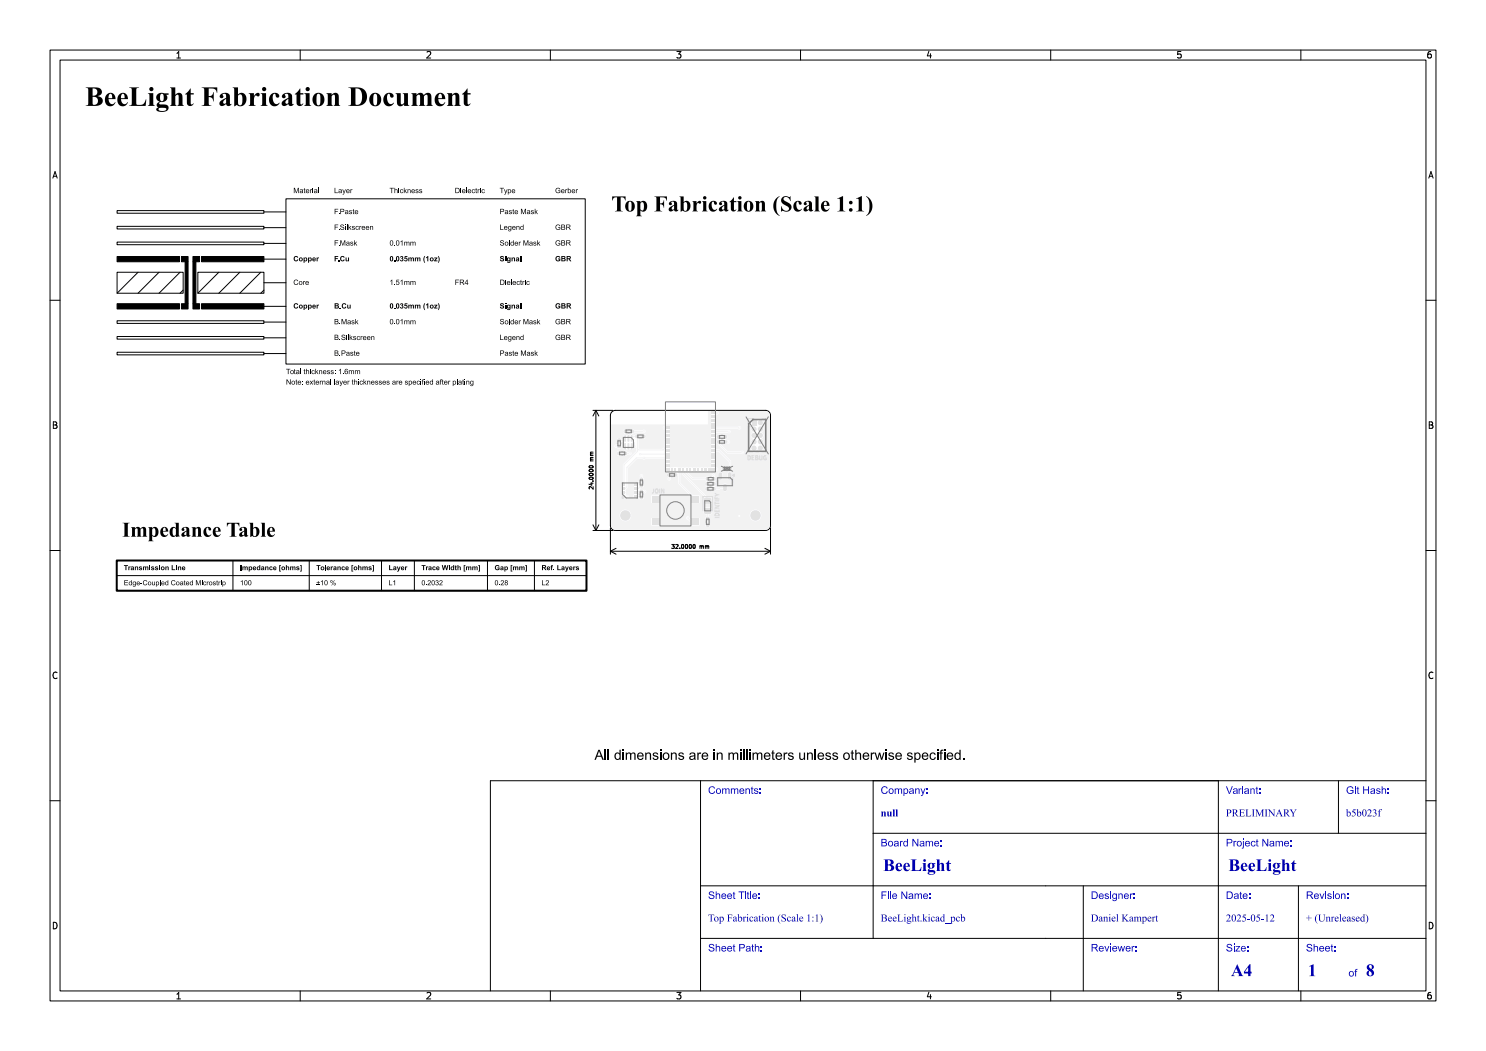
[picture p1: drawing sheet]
<svg xmlns="http://www.w3.org/2000/svg" width="297mm" height="210mm" viewBox="0 0 297 210" stroke-linecap="round" stroke-linejoin="round" font-family="sans-serif">
<defs><g id="words">
<text font-size="5.3" fill="#fff" x="17" y="21.5">BeeLight Fabrication Document</text>
<text font-size="4.3" fill="#fff" x="113.4" y="42.5">Top Fabrication (Scale 1:1)</text>
<g font-size="3.3" fill="#fff">
<text x="176.5" y="174.3">BeeLight</text>
<text x="245.5" y="174.3">BeeLight</text>
<text x="246" y="195.3">A4</text>
<text x="261.4" y="195.3">1</text>
<text x="273" y="195.3">8</text>
</g>
<g font-size="2" fill="#fff">
<text x="141.5" y="158.8">Comments:</text>
<text x="176" y="158.8">Company:</text>
<text x="245" y="158.8">Variant:</text>
<text x="269" y="158.8">Git Hash:</text>
<text x="176" y="163.3">null</text>
<text x="245" y="163.3">PRELIMINARY</text>
<text x="269" y="163.3">b5b023f</text>
<text x="176" y="169.3">Board Name:</text>
<text x="245" y="169.3">Project Name:</text>
<text x="141.5" y="179.8">Sheet Title:</text>
<text x="176" y="179.8">File Name:</text>
<text x="218" y="179.8">Designer:</text>
<text x="245" y="179.8">Date:</text>
<text x="261" y="179.8">Revision:</text>
<text x="141.5" y="184.3">Top Fabrication (Scale 1:1)</text>
<text x="176" y="184.3">BeeLight.kicad_pcb</text>
<text x="218" y="184.3">Daniel Kampert</text>
<text x="245" y="184.3">2025-05-12</text>
<text x="261" y="184.3">+ (Unreleased)</text>
<text x="141.5" y="190.3">Sheet Path:</text>
<text x="218" y="190.3">Reviewer:</text>
<text x="245" y="190.3">Size:</text>
<text x="261" y="190.3">Sheet:</text>
<text x="269.5" y="195.3">of</text>
</g>
<g font-size="1.7" fill="#fff">
<text x="35" y="11.6">1</text>
<text x="85" y="11.6">2</text>
<text x="135" y="11.6">3</text>
<text x="185" y="11.6">4</text>
<text x="235" y="11.6">5</text>
<text x="285" y="11.6">6</text>
<text x="10.5" y="35.6">A</text>
<text x="285.5" y="35.6">A</text>
<text x="10.5" y="85.6">B</text>
<text x="285.5" y="85.6">B</text>
<text x="10.5" y="135.7">C</text>
<text x="285.5" y="135.7">C</text>
<text x="10.5" y="185.6">D</text>
<text x="285.5" y="185.6">D</text>
<text x="35" y="199.7">1</text>
<text x="85" y="199.7">2</text>
<text x="135" y="199.7">3</text>
<text x="185" y="199.7">4</text>
<text x="235" y="199.7">5</text>
<text x="285" y="199.7">6</text>
</g>
<g font-size="1.1" fill="#fff">
<text x="118.6" y="97.2" transform="rotate(-90 118.6 97.2)">24.0000 mm</text>
<text x="130.3" y="98.6">JOIN</text>
<text x="134.8" y="109.6">32.0000 mm</text>
</g>
</g></defs>
<path d="M122.3 82.3l.7-.3h30a1 1 0 0 1 1 1v22a1 1 0 0 1-1 1h-30a1 1 0 0 1-1-1v-22z" fill="none" stroke="#000" stroke-width=".2"/>
<g fill="#f2f2f2">
<path d="M138.2 103.6h1.5v1.3h-1.5z" fill-rule="evenodd"/>
<path d="M138.2 99.1h1.5v1.3h-1.5z" fill-rule="evenodd"/>
<path d="M130.3 103.6h1.5v1.3h-1.5z" fill-rule="evenodd"/>
<path d="M130.3 99.1h1.5v1.3h-1.5z" fill-rule="evenodd"/>
<path d="M142.2 82.3h.6v.4h-.6z" fill-rule="evenodd"/>
<path d="M142.2 83.1h.6v.3h-.6z" fill-rule="evenodd"/>
<path d="M142.2 83.8h.6v.4h-.6z" fill-rule="evenodd"/>
<path d="M142.2 84.5h.6v.5h-.6z" fill-rule="evenodd"/>
<path d="M142.2 85.3h.6v.4h-.6z" fill-rule="evenodd"/>
<path d="M142.2 86.1h.6v.3h-.6z" fill-rule="evenodd"/>
<path d="M142.2 86.8h.6v.4h-.6z" fill-rule="evenodd"/>
<path d="M142.2 87.5h.6v.5h-.6z" fill-rule="evenodd"/>
<path d="M142.2 88.3h.6v.4h-.6z" fill-rule="evenodd"/>
<path d="M142.2 89.1h.6v.3h-.6z" fill-rule="evenodd"/>
<path d="M142.2 89.8h.6v.4h-.6z" fill-rule="evenodd"/>
<path d="M142.2 90.5h.6v.5h-.6z" fill-rule="evenodd"/>
<path d="M142.2 91.3h.6v.4h-.6z" fill-rule="evenodd"/>
<path d="M142.2 92.1h.6v.3h-.6z" fill-rule="evenodd"/>
<path d="M142.2 92.8h.6v.4h-.6z" fill-rule="evenodd"/>
<path d="M142.2 93.5h.6v.5h-.6z" fill-rule="evenodd"/>
<path d="M141.5 93.5h.5v.6h-.5z" fill-rule="evenodd"/>
<path d="M140.8 93.5h.4v.6h-.4z" fill-rule="evenodd"/>
<path d="M140 93.5h.4v.6h-.4z" fill-rule="evenodd"/>
<path d="M139.3 93.5h.4v.6h-.4z" fill-rule="evenodd"/>
<path d="M138.5 93.5h.5v.6h-.5z" fill-rule="evenodd"/>
<path d="M137.8 93.5h.4v.6h-.4z" fill-rule="evenodd"/>
<path d="M137 93.5h.4v.6h-.4z" fill-rule="evenodd"/>
<path d="M136.3 93.5h.4v.6h-.4z" fill-rule="evenodd"/>
<path d="M135.5 93.5h.5v.6h-.5z" fill-rule="evenodd"/>
<path d="M134.8 93.5h.4v.6h-.4z" fill-rule="evenodd"/>
<path d="M134 93.5h.4v.6h-.4z" fill-rule="evenodd"/>
<path d="M133.2 93.5h.6v.5h-.6z" fill-rule="evenodd"/>
<path d="M133.2 92.8h.6v.4h-.6z" fill-rule="evenodd"/>
<path d="M133.2 92.1h.6v.3h-.6z" fill-rule="evenodd"/>
<path d="M133.2 91.3h.6v.4h-.6z" fill-rule="evenodd"/>
<path d="M133.2 90.5h.6v.5h-.6z" fill-rule="evenodd"/>
<path d="M133.2 89.8h.6v.4h-.6z" fill-rule="evenodd"/>
<path d="M133.2 89.1h.6v.3h-.6z" fill-rule="evenodd"/>
<path d="M133.2 88.3h.6v.4h-.6z" fill-rule="evenodd"/>
<path d="M133.2 87.5h.6v.5h-.6z" fill-rule="evenodd"/>
<path d="M133.2 86.8h.6v.4h-.6z" fill-rule="evenodd"/>
<path d="M133.2 86.1h.6v.3h-.6z" fill-rule="evenodd"/>
<path d="M133.2 85.3h.6v.4h-.6z" fill-rule="evenodd"/>
<path d="M144.4 93.4h.6v.5h-.6z" fill-rule="evenodd"/>
<path d="M145.6 93.4h.6v.5h-.6z" fill-rule="evenodd"/>
<path d="M145.6 94.5l.5 .1v1.2l-.5-.1z" fill-rule="evenodd"/>
<path d="M143.7 94.5l.5 .1v1.2l-.5-.1z" fill-rule="evenodd"/>
<path d="M144.6 96.8h.6l-.1 1.3-.5-.1z" fill-rule="evenodd"/>
<path d="M140.8 99.5h1.3v1h-1.3z" fill-rule="evenodd"/>
<path d="M140.8 101.6h1.3v1h-1.3z" fill-rule="evenodd"/>
<path d="M134.6 94.6h.6v.6h-.6z" fill-rule="evenodd"/>
<path d="M133.4 94.6h.7v.6h-.7z" fill-rule="evenodd"/>
<path d="M142.3 97.4h.6v.5h-.6z" fill-rule="evenodd"/>
<path d="M141.1 97.4h.6v.5h-.6z" fill-rule="evenodd"/>
<path d="M126.1 87l.3 .1-.1 1.1-.2-.1z" fill-rule="evenodd"/>
<path d="M125.5 87l.3 .1-.1 1.1-.3-.1z" fill-rule="evenodd"/>
<path d="M124.8 87l.3 .1-.1 1.1-.2-.1z" fill-rule="evenodd"/>
<path d="M124.8 88.6h.3v1.2l-.3-.1z" fill-rule="evenodd"/>
<path d="M125.5 88.6h.2v1.2l-.3-.1z" fill-rule="evenodd"/>
<path d="M126.1 88.6l.3 .1v1.1l-.3-.1z" fill-rule="evenodd"/>
<path d="M141.1 95.4h.7v.5h-.7z" fill-rule="evenodd"/>
<path d="M142.3 95.4h.6v.5h-.6z" fill-rule="evenodd"/>
<path d="M123.5 87.7h.5v.6h-.5z" fill-rule="evenodd"/>
<path d="M123.5 88.8h.5v.7h-.5z" fill-rule="evenodd"/>
<path d="M127.9 99h.6v.7h-.6z" fill-rule="evenodd"/>
<path d="M127.9 97.9h.6v.7h-.6z" fill-rule="evenodd"/>
<path d="M124.5 98.9h.5v.6h-.5z" fill-rule="evenodd"/>
<path d="M124.5 98.1h.5v.5h-.5z" fill-rule="evenodd"/>
<path d="M124.5 97.4h.5v.5h-.5z" fill-rule="evenodd"/>
<path d="M124.5 96.5h.5v.5h-.5z" fill-rule="evenodd"/>
<path d="M126.8 96.5h.5v.5h-.5z" fill-rule="evenodd"/>
<path d="M126.8 97.4h.5v.5h-.5z" fill-rule="evenodd"/>
<path d="M126.8 98.1h.5v.5h-.5z" fill-rule="evenodd"/>
<path d="M126.8 98.9h.5v.6h-.5z" fill-rule="evenodd"/>
<path d="M124.7 85.9h.7v.6h-.7z" fill-rule="evenodd"/>
<path d="M125.9 85.9h.7v.6h-.7z" fill-rule="evenodd"/>
<path d="M128.3 86.9h.6v.6h-.6z" fill-rule="evenodd"/>
<path d="M127.1 86.9h.6v.6h-.6z" fill-rule="evenodd"/>
<path d="M141.2 104.5h.5v.7h-.5z" fill-rule="evenodd"/>
<path d="M141.2 103.3h.5v.7h-.5z" fill-rule="evenodd"/>
<path d="M141.1 96.4h.6v.5h-.6z" fill-rule="evenodd"/>
<path d="M142.3 96.4h.6v.5h-.6z" fill-rule="evenodd"/>
<path d="M127.9 96.7h.6v.6h-.6z" fill-rule="evenodd"/>
<path d="M127.9 95.5h.6v.7h-.6z" fill-rule="evenodd"/>
<path d="M143.4 88h.7v.6h-.7z" fill-rule="evenodd"/>
<path d="M144.5 88h.7v.6h-.7z" fill-rule="evenodd"/>
<path d="M150.2 84h1v1h-1z" fill-rule="evenodd"/>
<path d="M144.6 87h.6v.6h-.6z" fill-rule="evenodd"/>
<path d="M143.4 87h.6v.6h-.6z" fill-rule="evenodd"/>
<path d="M123.4 90.3h.7v.6h-.7z" fill-rule="evenodd"/>
<path d="M124.6 90.3h.7v.6h-.7z" fill-rule="evenodd"/>
</g>
<g fill="#f2f2f2">
<circle cx="152" cy="84.5" r=".5"/>
<circle cx="150.7" cy="85.7" r=".5"/>
<circle cx="152" cy="85.7" r=".5"/>
<circle cx="150.7" cy="87" r=".5"/>
<circle cx="152" cy="87" r=".5"/>
<circle cx="150.7" cy="88.3" r=".5"/>
<circle cx="152" cy="88.3" r=".5"/>
<circle cx="150.7" cy="89.5" r=".5"/>
<circle cx="152" cy="89.5" r=".5"/>
<circle cx="125.3" cy="99.2" r=".23"/>
<circle cx="132.8" cy="85.5" r=".22"/>
<circle cx="143.3" cy="82.5" r=".23"/>
<circle cx="128.8" cy="98.2" r=".23"/>
<circle cx="126.8" cy="89.2" r=".22"/>
<circle cx="137.5" cy="103.5" r=".23"/>
<circle cx="142.6" cy="95" r=".23"/>
<circle cx="123.1" cy="89.2" r=".22"/>
<circle cx="128.2" cy="95.1" r=".22"/>
<circle cx="145.6" cy="88.3" r=".23"/>
<circle cx="143.2" cy="93.8" r=".23"/>
<circle cx="133.8" cy="95.7" r=".22"/>
<circle cx="148.3" cy="90.4" r=".23"/>
<circle cx="147.7" cy="103.1" r=".4"/>
<circle cx="125.9" cy="90.6" r=".23"/>
<circle cx="128" cy="90.7" r=".23"/>
<circle cx="128.7" cy="91.5" r=".23"/>
<circle cx="128.7" cy="86.2" r=".23"/>
<circle cx="147.8" cy="85.5" r=".22"/>
<circle cx="145.7" cy="86.3" r=".22"/>
</g>
<g fill="none" stroke="#f2f2f2" stroke-width=".2">
<path d="M123.1 89.2h.7M124.7 99.2h.6M124.9 90.6h1M124.9 87.6l-.4 .4h-.7M124.9 89.2v1.4M124.9 90.6h.1M126.3 89.2h.5M126.3 87.6l.4-.4h.7v3l-2.7 2.7v3.9M127.1 99.2l1.1 .2M127.9 90.7h5.6M128.2 95.1v.7l-1 1h-.1M128.2 97l-.6 .6h-.5"/>
<path d="M128.7 86.2h-2.5v.3l-.6 .6v.5M128.8 98.2h-1.3l-.4 .2M132.8 85.5h.7M133.5 91.5h-6.3l-1.9 1.9v3.9l-.3 .3h-.3M133.5 87.7h-.3l-.3 .3v1.5l-.4 .4h-4.8l-.3-.3M134.2 93.8v.6l-.4 .5v.8M135 93.8l-.1 1.1M135.8 93.8v2.7l3.2 3.3M136.5 93.8v.9l5 5v.3M137.2 93.8v.6l1.3 1.3h3l-.1 .5M141.4 96.2h.1M141.4 96.2v1.5"/>
<path d="M141.4 96.7h.1M142.5 85.5h5.3M142.5 93.7h.7M142.5 82.5h.8M142.5 87h.4l.3 .3h.5v.4M142.5 86.2h3.2M142.5 90h1.2l2.2 2.2v2.9M142.6 95v1.7M143.7 87.7v1l1.7 1.7h2.9M143.7 87.7h.1M144.9 88.3h.7M144.9 97.4h-.9l-.3 .3h-1.1"/>
<path d="M137.4 103.5l.8 .8h.8M141.5 101.6v2.1"/>
</g>
<path d="M122.1 84.8h19.4v-2.6l.6-.1 .1 11.3h-3.7l-.1 .1-.6-.1-.2 .1-.6-.1-.1 .1-.6-.1-.2 .1-.7-.2-1.6 .1 .1-5.1-.1-.2 .1-.6-.1-.1 .1-.6-.1-.2 .1-.6-.1-.1 .1-.6-.1-.1h-.7a.39 .39 0 0 0-.5 0 .39 .39 0 0 0 0 .6 .39 .39 0 0 0 .5 0l.1 1.6-.5 .6v1.4l-.3 .3h-4.6l-.2-.2v-1.8l.3-.3h.2l.3 .2h.5l.2-.2v-.1h-.4v.3h-.2v-.3l-.6 .1v-.4h.2v.1h1l-.1-.2-.3-.1v.3h-.2v-.3h-.3l-.1 .2h-.2l-.3-.2h-.5l-.2 .2h-.3l-.4-.2 .6-.4h1.6a.36 .36 0 0 0 .6 0 .36 .36 0 0 0-.1-.5 .36 .36 0 0 0-.5 .1h-1.6l-.3-.3h-.5l-.2 .3v.6l-.3 .3-.2 .2-.1-.2h-.5l-.1 .8-.4 .1-.1-.2-.3-.1-.1 .3v-.3l-.3 .1-.1 .4h.5l-.5 .1 .1 .4h.3v-.3l.1 .3h.3l.1-.3h.4l.2 .3-.1 .2v1.4l-.2 .3v.5l.7 .1 .4-.2a.36 .36 0 0 0 .6 0 .36 .36 0 0 0-.1-.5 .36 .36 0 0 0-.5 .1l-.4-.3v-.4l.5 .2 .2-.2 .3 .2a.36 .36 0 0 0 .4-.4l.6-.1v.7l-2.7 2.7v3.6l-.2 .1v1.8h.8l-.1-.3 .5-.7v-3.8l1.8-1.8h1.1l.3 .2 .3-.2h4.1l.1 .2-.1 .1 .1 .6-.1 1.4 .8 .1 .1 .2-.1 .1-.4 .1-.2 .2v.4l.2 .3a.38 .38 0 0 0 0 .6 .38 .38 0 0 0 .6-.1 .38 .38 0 0 0-.1-.5l.3-.3 .3 .2h.6l.2-.2v-.1h-.4v.3h-.2v-.3l-.5 .1v-.4l.1 .1h1l.1-.1 .1 2 2.5 2.5v1.3h1.7v-1.5h-1.3l-2.5-2.5v-2.2l.2-.2 .1 .7 4.5 4.5-.2 .4 .1 .9 .3 .1h.9l.4-.2-.1-1-.8-.2-4.7-4.7v-.3l.2-.2 .2 .5 1.3 1.3h2.6l.2 .2-.3 .4v.4l.3 .3-.3 .2 .1 .7h.7l.2-.2v-.5l-.3-.2 .3-.3v-.4l-.2-.3 .3-.3v-.4h.1v.4l.3 .3-.3 .3v.4l.3 .2-.3 .3 .1 .7h.7l.2-.2h.6l.4-.3h.3l.2 .6 .6-.1 .1-1.2-.1-.3h-.6l-.1 .6h-.6l-.3 .2h-.5l-.3-.2 .3-.3v-.5l-.3-.2 .2-.2 .1-.3h.4l.3 .2h.4l.2-.2v-.5h-.4v.7h-.1v-.7h-.4v.5h-.4l-.2-.5a.39 .39 0 0 0-.1-.5 .39 .39 0 0 0-.5 0 .39 .39 0 0 0 0 .5l-.2 .3-.4-.3h-.5l-.3 .2h-2.3l-.9-.8h5.8v.5h.9v-.6l-.4-.2v.8h-.1v-.8l-.4 .3h-5.8l-.2-.2a.16 .16 0 0 1 .1-.3 .16 .16 0 0 1 .2 .1l.6-.1 .1 .1 .6-.1 .2 .1 .6-.1 2.1 .1 .1-.1h1.1l.3-.2h.7l.2 .2h.7l.1-.4h-.4v.4h-.2v-.4l-1.1 .2-.1-.4 1.8 .1-.2-.4h-.2v.4h-.2v-.4l-.3 .1-.1 .2-1.4-.1 .1-.2-.1-.6 .1-2.1-.1-.1 .8-.2 2.1 2.1v.9l-.3 .3v.4l.3 .2-.3 .5v1.1l.2 .2 .6-.1 .1-1.2-.2-.4 .3-.3v-.4l-.3-.3v-1l-2.3-2.4h-.8l-.2-.2 .1-.1-.1-1.4 .2-.7 .5 .4-.3 .3 .1 .5 2 2h2.8a.36 .36 0 0 0 .5 0 .36 .36 0 0 0 0-.5 .36 .36 0 0 0-.6 .1h-2.5l-1.4-1.5 .1-.6h.2l.1 .6h.6l.2-.1a.38 .38 0 0 0 .6-.1 .38 .38 0 0 0-.3-.6l-.2 .1-.3-.2 .3-.4h-1l.3 .4-.3 .3-.4-.3 .2-.3v-.4h.2v.1h1l-.1-.3h-.3v.3h-.2v-.3h-.3l-.1 .2h-.2l-.2-.2h-.6a.4 .4 0 0 1-.6-.3l2.6-.1a.36 .36 0 0 0 .6 0 .36 .36 0 0 0-.1-.5 .36 .36 0 0 0-.5 0h-2.4l-.2-.1 .2-.2h4.5a.36 .36 0 0 0 .6 0 .36 .36 0 0 0-.1-.5 .36 .36 0 0 0-.5 .1h-4.5l-.2-.2 .1-.1h7.2l.3 .1a.76 .76 0 0 0 .1 1.3 .69 .69 0 0 0-.4 .6 .69 .69 0 0 0 .4 .7 .69 .69 0 0 0-.4 .6 .69 .69 0 0 0 .4 .6 .66 .66 0 0 0-.2 1.1 .66 .66 0 0 0 1.1-.3 .66 .66 0 0 0 1 .3 .66 .66 0 0 0-.2-1.1 .69 .69 0 0 0 .4-.7 .69 .69 0 0 0-.4-.6 .69 .69 0 0 0 .4-.6 .69 .69 0 0 0-.4-.7 .69 .69 0 0 0 .4-.6 .69 .69 0 0 0-.4-.6 .66 .66 0 0 0 .2-1.1 .66 .66 0 0 0-1 .1l-.2-.3h-.4v.3h-.2v-.3h-.4l-.1 .6h.3v.1h-.3v.5h-7.2l-.1-2.1 .1-.2a.42 .42 0 0 0 .6 0 .42 .42 0 0 0 0-.6h9.5a.88 .88 0 0 1 .9 .9v22l-.2 .5-.2 .2-.5 .2-30.3-.1-.4-.3-.2-.4h18.9l.2 .2h.5l.2-.2v-.2h-.4v.4h-.1v-.4h-.4v.2h-18.9v-2.2h1.7a1.18 1.18 0 0 0 .9 1.2 1.18 1.18 0 0 0 1.3-.5h4.1v1.3l.2 .1h1.6v-1.5l-5.9 .1 .1-.1h11l.1 .2 .9 .7 .1 .6h1.6l.1-.4 2 .2v-.3l-.2-.1h-.2v.4h-.1v-.4h-.3l-.1 .2h-1.1l-.1-1.1h-1.6l-.2 .2-.2-.2a.35 .35 0 0 0-.3-.4 .35 .35 0 0 0-.4 .4h-11a1.18 1.18 0 0 0-.8-1.6 1.18 1.18 0 0 0-1.5 1h-1.7v-1.2h18.5l.1 .9 .5 .3v.3l-.2 .2v.5l.2 .2h.5l.2-.2v-.5l-.2-.5h8.1v.2a1.18 1.18 0 0 0 1.8 .9 1.18 1.18 0 0 0 0-2 1.18 1.18 0 0 0-1.8 .9h-8.1l.6-.4v-.8l-.4-.3h-1l-.3 .3h-18.5v-3h2.2l.1 .8 .6 .1a.45 .45 0 0 0 .5-.2 .45 .45 0 0 0 0-.5l-.5-.1h1.6v.9l1.1-.1 .3 .3 .6-.2v-.3h-.3v.5h-.2v-.6h.5v-.2h1.5l.1 1.4 1.7-.1-.1-1.4-3.2 .1-.3-.2v.4h-.2v-.4h-.1a.27 .27 0 0 1-.3 .1 .27 .27 0 0 1-.2-.2l.1-.3 .4 .2 .6-.1a.4 .4 0 0 0 .5-.2 .4 .4 0 0 0-.1-.5l-1.1-.2 .7-.4v-.3h-.3v.5h-.2v-.6h.5v-.2l-.3-.2v.4h-.2v-.4l-.1-.1 .6-.2v-.6l-.1-.2a.4 .4 0 0 0 0-.5 .4 .4 0 0 0-.6 0 .4 .4 0 0 0 0 .5l-.2 .6-.4 .4-.6 .1v2.3h-1.7l.1-.3h-.8v.2h-2.2v-7.9h1.2l.2 .2h.5l.2-.2v-.1h-.4v.3h-.1v-.3h-.4v.1h-1.2v-.4l2.1 .1v-.2l-.2-.1h-.2v.3h-.1v-.3h-.3l-.1 .2h-1.2v-1.3h.7l.1 .3 .6 .2h.5l.2-.2v-.5l-.2-.2-1 .1-.2 .3h-.7v-2.7h2.5l.2 .2h.5l.2-.2v-.1h-.4v.3h-.1v-.3h-.4v.1h-2.5v-.4h2.5v.1h.9v-.2l-.2-.2h-.2v.4h-.1v-.4l-.3 .1-.1 .2h-2.5z" fill-rule="evenodd" fill="#f2f2f2"/>
<g fill="#fff">
<circle cx="125.3" cy="99.2" r=".12"/>
<circle cx="132.8" cy="85.5" r=".12"/>
<circle cx="143.3" cy="82.5" r=".12"/>
<circle cx="128.8" cy="98.2" r=".13"/>
<circle cx="126.8" cy="89.2" r=".12"/>
<circle cx="137.5" cy="103.5" r=".12"/>
<circle cx="142.6" cy="95" r=".12"/>
<circle cx="123.1" cy="89.2" r=".13"/>
<circle cx="128.2" cy="95.1" r=".13"/>
<circle cx="145.6" cy="88.3" r=".12"/>
<circle cx="143.2" cy="93.7" r=".13"/>
<circle cx="133.8" cy="95.7" r=".13"/>
<circle cx="148.3" cy="90.4" r=".12"/>
<circle cx="147.8" cy="103.1" r=".2"/>
<circle cx="125.9" cy="90.6" r=".12"/>
<circle cx="127.9" cy="90.7" r=".12"/>
<circle cx="128.7" cy="91.5" r=".12"/>
<circle cx="128.7" cy="86.2" r=".12"/>
<circle cx="147.8" cy="85.5" r=".12"/>
<circle cx="145.7" cy="86.3" r=".13"/>
<circle cx="150.7" cy="84.5" r=".33"/>
<circle cx="152" cy="84.5" r=".33"/>
<circle cx="150.7" cy="85.7" r=".32"/>
<circle cx="152" cy="85.7" r=".32"/>
<circle cx="150.7" cy="87" r=".33"/>
<circle cx="152" cy="87" r=".33"/>
<circle cx="150.7" cy="88.3" r=".33"/>
<circle cx="152" cy="88.3" r=".33"/>
<circle cx="150.7" cy="89.5" r=".32"/>
<circle cx="152" cy="89.5" r=".32"/>
<circle cx="125" cy="103" r="1.05"/>
<circle cx="151" cy="103" r="1.05"/>
</g>
<g fill="#e2e2e2">
<path d="M138.2 103.6h1.5v1.3h-1.5z" fill-rule="evenodd"/>
<path d="M138.2 99.1h1.5v1.3h-1.5z" fill-rule="evenodd"/>
<path d="M130.3 103.6h1.5v1.3h-1.5z" fill-rule="evenodd"/>
<path d="M130.3 99.1h1.5v1.3h-1.5z" fill-rule="evenodd"/>
<path d="M142.2 82.3h.6v.4h-.6z" fill-rule="evenodd"/>
<path d="M142.2 83.1h.6v.3h-.6z" fill-rule="evenodd"/>
<path d="M142.2 83.8h.6v.4h-.6z" fill-rule="evenodd"/>
<path d="M142.2 84.5h.6v.5h-.6z" fill-rule="evenodd"/>
<path d="M142.2 85.3h.6v.4h-.6z" fill-rule="evenodd"/>
<path d="M142.2 86.1h.6v.3h-.6z" fill-rule="evenodd"/>
<path d="M142.2 86.8h.6v.4h-.6z" fill-rule="evenodd"/>
<path d="M142.2 87.5h.6v.5h-.6z" fill-rule="evenodd"/>
<path d="M142.2 88.3h.6v.4h-.6z" fill-rule="evenodd"/>
<path d="M142.2 89.1h.6v.3h-.6z" fill-rule="evenodd"/>
<path d="M142.2 89.8h.6v.4h-.6z" fill-rule="evenodd"/>
<path d="M142.2 90.5h.6v.5h-.6z" fill-rule="evenodd"/>
<path d="M142.2 91.3h.6v.4h-.6z" fill-rule="evenodd"/>
<path d="M142.2 92.1h.6v.3h-.6z" fill-rule="evenodd"/>
<path d="M142.2 92.8h.6v.4h-.6z" fill-rule="evenodd"/>
<path d="M142.2 93.5h.6v.5h-.6z" fill-rule="evenodd"/>
<path d="M141.5 93.5h.5v.6h-.5z" fill-rule="evenodd"/>
<path d="M140.8 93.5h.4v.6h-.4z" fill-rule="evenodd"/>
<path d="M140 93.5h.4v.6h-.4z" fill-rule="evenodd"/>
<path d="M139.3 93.5h.4v.6h-.4z" fill-rule="evenodd"/>
<path d="M138.5 93.5h.5v.6h-.5z" fill-rule="evenodd"/>
<path d="M137.8 93.5h.4v.6h-.4z" fill-rule="evenodd"/>
<path d="M137 93.5h.4v.6h-.4z" fill-rule="evenodd"/>
<path d="M136.3 93.5h.4v.6h-.4z" fill-rule="evenodd"/>
<path d="M135.5 93.5h.5v.6h-.5z" fill-rule="evenodd"/>
<path d="M134.8 93.5h.4v.6h-.4z" fill-rule="evenodd"/>
<path d="M134 93.5h.4v.6h-.4z" fill-rule="evenodd"/>
<path d="M133.2 93.5h.6v.5h-.6z" fill-rule="evenodd"/>
<path d="M133.2 92.8h.6v.4h-.6z" fill-rule="evenodd"/>
<path d="M133.2 92.1h.6v.3h-.6z" fill-rule="evenodd"/>
<path d="M133.2 91.3h.6v.4h-.6z" fill-rule="evenodd"/>
<path d="M133.2 90.5h.6v.5h-.6z" fill-rule="evenodd"/>
<path d="M133.2 89.8h.6v.4h-.6z" fill-rule="evenodd"/>
<path d="M133.2 89.1h.6v.3h-.6z" fill-rule="evenodd"/>
<path d="M133.2 88.3h.6v.4h-.6z" fill-rule="evenodd"/>
<path d="M133.2 87.5h.6v.5h-.6z" fill-rule="evenodd"/>
<path d="M133.2 86.8h.6v.4h-.6z" fill-rule="evenodd"/>
<path d="M133.2 86.1h.6v.3h-.6z" fill-rule="evenodd"/>
<path d="M133.2 85.3h.6v.4h-.6z" fill-rule="evenodd"/>
<path d="M144.4 93.4h.6v.5h-.6z" fill-rule="evenodd"/>
<path d="M145.6 93.4h.6v.5h-.6z" fill-rule="evenodd"/>
<path d="M145.6 94.5l.5 .1v1.2l-.5-.1z" fill-rule="evenodd"/>
<path d="M143.7 94.5l.5 .1v1.2l-.5-.1z" fill-rule="evenodd"/>
<path d="M144.6 96.8h.6l-.1 1.3-.5-.1z" fill-rule="evenodd"/>
<path d="M140.8 99.5h1.3v1h-1.3z" fill-rule="evenodd"/>
<path d="M140.8 101.6h1.3v1h-1.3z" fill-rule="evenodd"/>
<path d="M134.6 94.6h.6v.6h-.6z" fill-rule="evenodd"/>
<path d="M133.4 94.6h.7v.6h-.7z" fill-rule="evenodd"/>
<path d="M142.3 97.4h.6v.5h-.6z" fill-rule="evenodd"/>
<path d="M141.1 97.4h.6v.5h-.6z" fill-rule="evenodd"/>
<path d="M126.1 87l.3 .1-.1 1.1-.2-.1z" fill-rule="evenodd"/>
<path d="M125.5 87l.3 .1-.1 1.1-.3-.1z" fill-rule="evenodd"/>
<path d="M124.8 87l.3 .1-.1 1.1-.2-.1z" fill-rule="evenodd"/>
<path d="M124.8 88.6h.3v1.2l-.3-.1z" fill-rule="evenodd"/>
<path d="M125.5 88.6h.2v1.2l-.3-.1z" fill-rule="evenodd"/>
<path d="M126.1 88.6l.3 .1v1.1l-.3-.1z" fill-rule="evenodd"/>
<path d="M141.1 95.4h.7v.5h-.7z" fill-rule="evenodd"/>
<path d="M142.3 95.4h.6v.5h-.6z" fill-rule="evenodd"/>
<path d="M123.5 87.7h.5v.6h-.5z" fill-rule="evenodd"/>
<path d="M123.5 88.8h.5v.7h-.5z" fill-rule="evenodd"/>
<path d="M127.9 99h.6v.7h-.6z" fill-rule="evenodd"/>
<path d="M127.9 97.9h.6v.7h-.6z" fill-rule="evenodd"/>
<path d="M124.5 98.9h.5v.6h-.5z" fill-rule="evenodd"/>
<path d="M124.5 98.1h.5v.5h-.5z" fill-rule="evenodd"/>
<path d="M124.5 97.4h.5v.5h-.5z" fill-rule="evenodd"/>
<path d="M124.5 96.5h.5v.5h-.5z" fill-rule="evenodd"/>
<path d="M126.8 96.5h.5v.5h-.5z" fill-rule="evenodd"/>
<path d="M126.8 97.4h.5v.5h-.5z" fill-rule="evenodd"/>
<path d="M126.8 98.1h.5v.5h-.5z" fill-rule="evenodd"/>
<path d="M126.8 98.9h.5v.6h-.5z" fill-rule="evenodd"/>
<path d="M124.7 85.9h.7v.6h-.7z" fill-rule="evenodd"/>
<path d="M125.9 85.9h.7v.6h-.7z" fill-rule="evenodd"/>
<path d="M128.3 86.9h.6v.6h-.6z" fill-rule="evenodd"/>
<path d="M127.1 86.9h.6v.6h-.6z" fill-rule="evenodd"/>
<path d="M141.2 104.5h.5v.7h-.5z" fill-rule="evenodd"/>
<path d="M141.2 103.3h.5v.7h-.5z" fill-rule="evenodd"/>
<path d="M141.1 96.4h.6v.5h-.6z" fill-rule="evenodd"/>
<path d="M142.3 96.4h.6v.5h-.6z" fill-rule="evenodd"/>
<path d="M127.9 96.7h.6v.6h-.6z" fill-rule="evenodd"/>
<path d="M127.9 95.5h.6v.7h-.6z" fill-rule="evenodd"/>
<path d="M143.4 88h.7v.6h-.7z" fill-rule="evenodd"/>
<path d="M144.5 88h.7v.6h-.7z" fill-rule="evenodd"/>
<path d="M150.2 84h1v1h-1z" fill-rule="evenodd"/>
<path d="M144.6 87h.6v.6h-.6z" fill-rule="evenodd"/>
<path d="M143.4 87h.6v.6h-.6z" fill-rule="evenodd"/>
<path d="M123.4 90.3h.7v.6h-.7z" fill-rule="evenodd"/>
<path d="M124.6 90.3h.7v.6h-.7z" fill-rule="evenodd"/>
<path d="M138.2 103.6h1.5v1.3h-1.5z" fill-rule="evenodd"/>
<path d="M138.2 99.1h1.5v1.3h-1.5z" fill-rule="evenodd"/>
<path d="M130.3 103.6h1.5v1.3h-1.5z" fill-rule="evenodd"/>
<path d="M130.3 99.1h1.5v1.3h-1.5z" fill-rule="evenodd"/>
<path d="M142.2 82.3h.6v.4h-.6z" fill-rule="evenodd"/>
<path d="M142.2 83.1h.6v.3h-.6z" fill-rule="evenodd"/>
<path d="M142.2 83.8h.6v.4h-.6z" fill-rule="evenodd"/>
<path d="M142.2 84.5h.6v.5h-.6z" fill-rule="evenodd"/>
<path d="M142.2 85.3h.6v.4h-.6z" fill-rule="evenodd"/>
<path d="M142.2 86.1h.6v.3h-.6z" fill-rule="evenodd"/>
<path d="M142.2 86.8h.6v.4h-.6z" fill-rule="evenodd"/>
<path d="M142.2 87.5h.6v.5h-.6z" fill-rule="evenodd"/>
<path d="M142.2 88.3h.6v.4h-.6z" fill-rule="evenodd"/>
<path d="M142.2 89.1h.6v.3h-.6z" fill-rule="evenodd"/>
<path d="M142.2 89.8h.6v.4h-.6z" fill-rule="evenodd"/>
<path d="M142.2 90.5h.6v.5h-.6z" fill-rule="evenodd"/>
<path d="M142.2 91.3h.6v.4h-.6z" fill-rule="evenodd"/>
<path d="M142.2 92.1h.6v.3h-.6z" fill-rule="evenodd"/>
<path d="M142.2 92.8h.6v.4h-.6z" fill-rule="evenodd"/>
<path d="M142.2 93.5h.6v.5h-.6z" fill-rule="evenodd"/>
<path d="M141.5 93.5h.5v.6h-.5z" fill-rule="evenodd"/>
<path d="M140.8 93.5h.4v.6h-.4z" fill-rule="evenodd"/>
<path d="M140 93.5h.4v.6h-.4z" fill-rule="evenodd"/>
<path d="M139.3 93.5h.4v.6h-.4z" fill-rule="evenodd"/>
<path d="M138.5 93.5h.5v.6h-.5z" fill-rule="evenodd"/>
<path d="M137.8 93.5h.4v.6h-.4z" fill-rule="evenodd"/>
<path d="M137 93.5h.4v.6h-.4z" fill-rule="evenodd"/>
<path d="M136.3 93.5h.4v.6h-.4z" fill-rule="evenodd"/>
<path d="M135.5 93.5h.5v.6h-.5z" fill-rule="evenodd"/>
<path d="M134.8 93.5h.4v.6h-.4z" fill-rule="evenodd"/>
<path d="M134 93.5h.4v.6h-.4z" fill-rule="evenodd"/>
<path d="M133.2 93.5h.6v.5h-.6z" fill-rule="evenodd"/>
<path d="M133.2 92.8h.6v.4h-.6z" fill-rule="evenodd"/>
<path d="M133.2 92.1h.6v.3h-.6z" fill-rule="evenodd"/>
<path d="M133.2 91.3h.6v.4h-.6z" fill-rule="evenodd"/>
<path d="M133.2 90.5h.6v.5h-.6z" fill-rule="evenodd"/>
<path d="M133.2 89.8h.6v.4h-.6z" fill-rule="evenodd"/>
<path d="M133.2 89.1h.6v.3h-.6z" fill-rule="evenodd"/>
<path d="M133.2 88.3h.6v.4h-.6z" fill-rule="evenodd"/>
<path d="M133.2 87.5h.6v.5h-.6z" fill-rule="evenodd"/>
<path d="M133.2 86.8h.6v.4h-.6z" fill-rule="evenodd"/>
<path d="M133.2 86.1h.6v.3h-.6z" fill-rule="evenodd"/>
<path d="M133.2 85.3h.6v.4h-.6z" fill-rule="evenodd"/>
<path d="M145.6 94.5l.5 .1v1.2l-.5-.1z" fill-rule="evenodd"/>
<path d="M143.7 94.5l.5 .1v1.2l-.5-.1z" fill-rule="evenodd"/>
<path d="M144.6 96.8h.6l-.1 1.3-.5-.1z" fill-rule="evenodd"/>
<path d="M140.8 99.5h1.3v1h-1.3z" fill-rule="evenodd"/>
<path d="M140.8 101.6h1.3v1h-1.3z" fill-rule="evenodd"/>
<path d="M134.6 94.6h.6v.6h-.6z" fill-rule="evenodd"/>
<path d="M133.4 94.6h.7v.6h-.7z" fill-rule="evenodd"/>
<path d="M142.3 97.4h.6v.5h-.6z" fill-rule="evenodd"/>
<path d="M141.1 97.4h.6v.5h-.6z" fill-rule="evenodd"/>
<path d="M126.1 87l.3 .1-.1 1.1-.2-.1z" fill-rule="evenodd"/>
<path d="M125.5 87l.3 .1-.1 1.1-.3-.1z" fill-rule="evenodd"/>
<path d="M124.8 87l.3 .1-.1 1.1-.2-.1z" fill-rule="evenodd"/>
<path d="M124.8 88.6h.3v1.2l-.3-.1z" fill-rule="evenodd"/>
<path d="M125.5 88.6h.2v1.2l-.3-.1z" fill-rule="evenodd"/>
<path d="M126.1 88.6l.3 .1v1.1l-.3-.1z" fill-rule="evenodd"/>
<path d="M141.1 95.4h.7v.5h-.7z" fill-rule="evenodd"/>
<path d="M142.3 95.4h.6v.5h-.6z" fill-rule="evenodd"/>
<path d="M123.5 87.7h.5v.6h-.5z" fill-rule="evenodd"/>
<path d="M123.5 88.8h.5v.7h-.5z" fill-rule="evenodd"/>
<path d="M127.9 99h.6v.7h-.6z" fill-rule="evenodd"/>
<path d="M127.9 97.9h.6v.7h-.6z" fill-rule="evenodd"/>
<path d="M124.5 98.9h.5v.6h-.5z" fill-rule="evenodd"/>
<path d="M124.5 98.1h.5v.5h-.5z" fill-rule="evenodd"/>
<path d="M124.5 97.4h.5v.5h-.5z" fill-rule="evenodd"/>
<path d="M124.5 96.5h.5v.5h-.5z" fill-rule="evenodd"/>
<path d="M126.8 96.5h.5v.5h-.5z" fill-rule="evenodd"/>
<path d="M126.8 97.4h.5v.5h-.5z" fill-rule="evenodd"/>
<path d="M126.8 98.1h.5v.5h-.5z" fill-rule="evenodd"/>
<path d="M126.8 98.9h.5v.6h-.5z" fill-rule="evenodd"/>
<path d="M124.7 85.9h.7v.6h-.7z" fill-rule="evenodd"/>
<path d="M125.9 85.9h.7v.6h-.7z" fill-rule="evenodd"/>
<path d="M128.3 86.9h.6v.6h-.6z" fill-rule="evenodd"/>
<path d="M127.1 86.9h.6v.6h-.6z" fill-rule="evenodd"/>
<path d="M141.2 104.5h.5v.7h-.5z" fill-rule="evenodd"/>
<path d="M141.2 103.3h.5v.7h-.5z" fill-rule="evenodd"/>
<path d="M141.1 96.4h.6v.5h-.6z" fill-rule="evenodd"/>
<path d="M142.3 96.4h.6v.5h-.6z" fill-rule="evenodd"/>
<path d="M127.9 96.7h.6v.6h-.6z" fill-rule="evenodd"/>
<path d="M127.9 95.5h.6v.7h-.6z" fill-rule="evenodd"/>
<path d="M143.4 88h.7v.6h-.7z" fill-rule="evenodd"/>
<path d="M144.5 88h.7v.6h-.7z" fill-rule="evenodd"/>
<path d="M144.6 87h.6v.6h-.6z" fill-rule="evenodd"/>
<path d="M143.4 87h.6v.6h-.6z" fill-rule="evenodd"/>
</g>
<g fill="#e2e2e2">
<circle cx="152" cy="84.5" r=".5"/>
<circle cx="150.7" cy="85.7" r=".5"/>
<circle cx="152" cy="85.7" r=".5"/>
<circle cx="150.7" cy="87" r=".5"/>
<circle cx="152" cy="87" r=".5"/>
<circle cx="150.7" cy="88.3" r=".5"/>
<circle cx="152" cy="88.3" r=".5"/>
<circle cx="150.7" cy="89.5" r=".5"/>
<circle cx="152" cy="89.5" r=".5"/>
<circle cx="125" cy="103" r="1.05"/>
<circle cx="151" cy="103" r="1.05"/>
</g>
<g fill="none" stroke="#dbdbdb" stroke-width=".2">
<path d="M123.4 88.5v.2M124.1 88.5v.2M124.2 90.2h.3M124.2 91h.3M124.3 99.3v.2h.4M124.5 87.4v2M124.7 96.5h-.4v.3M125.5 85.8h.3M125.5 86.6h.3M126.7 88.4v1M127.2 96.5h.3v.3M127.5 99.3v.2h-.3"/>
<path d="M127.8 86.8h.4M127.8 87.6h.4M127.8 96.3v.2M127.8 98.7v.2M128.6 96.3v.2M128.6 98.7v.2M130.6 97.7v.7l-.3 .1M131 97.8l.2-.1 .3 .1-.1 .7-.4-.1zM131.9 97.7v.8M132.7 97.7v.8l-.5-.8v.8M134.2 94.5h.2M134.2 95.3h.2"/>
<path d="M141.8 97.3h.4M141.8 98h.4M141.8 96.3h.4M141.8 97h.4M141.9 95.3h.2M141.9 96h.2M142.9 99.3v.4h.8M142.9 98.6l.4 .3M143.3 99.4v.3M143.3 98.9h.4M143.3 98.9l-.4 .2M143.3 95.5v1.6"/>
<path d="M144.1 86.9h.4M144.1 87.7h.4M144.2 87.9h.2M144.2 88.7h.2M145.1 93.3h.4M145.1 94h.4M146.5 95.5v1.6M149.5 91.1a.4 .4 0 0 1 .5 .4 .4 .4 0 0 1-.5 .4zM150 85.3h-.5v5h.9M150.3 91.4h.3M150.7 91.1h-.4v.8h.4M150.7 83.6h-1.2v.9"/>
<path d="M151 90.3h.7M151 91.4h.3M151.4 91.4h-.1M151.4 91.4v-.3h-.4v.8l.5-.1v-.2l-.2-.2M151.4 91.4h.1M151.8 91.1v.6l.2 .2 .3-.2v-.6M152.3 83.7h.8v6.6h-.8M153.1 91.1a.36 .36 0 0 0-.5 .4 .36 .36 0 0 0 .5 .3v-.3h-.1M140.5 102.1v-2.9h1.9v2.9M141.1 104.1v.3M141.8 104.1v.3M142.9 103.4h.8"/>
<path d="M142.9 100.3v.5M142.9 101.9v.4h.8v-.4M142.9 101.1h.8l-.8 .4h.8M142.9 100.6h.8M142.9 100.1h.8M143 102.7a.42 .42 0 0 1 .5-.1 .42 .42 0 0 1 .2 .5h-.8zM143.3 102v.3"/>
</g>
<path d="M146.4 95l.3-.3v.5z" fill="#dbdbdb" stroke="#dbdbdb" stroke-width=".2"/>
<g fill="none" stroke="#818181" stroke-width=".2">
<path d="M123.5 88.1h.5v1h-.5zM123.8 90.3h1.1v.6h-1.1zM124.4 96.5h3v3h-2.2l-.8-.7zM124.6 87.4h1.5l.5 .5v1.5h-2zM125.1 85.9h1.1v.6h-1.1zM127.5 86.9h1v.6h-1zM127.9 95.9h.5v1h-.5zM127.9 98.3h.5v1h-.5zM131.9 98.9h6.2v6.2h-6.2zM133 80.3h10v14h-10zM133.8 94.7h1v.4h-1zM141.5 97.4h1v.5h-1z"/>
<path d="M141.5 96.4h1v.5h-1zM141.5 95.4h1v.5h-1zM143.4 95.5h2.5l.5 .4v1.2h-3zM143.8 87h1v.6h-1zM143.8 88h1v.6h-1zM144.2 93.2l2.2 1M144.7 93.4h1.2zM144.7 93.4l.1 .6zM144.7 93.9h1.2zM145.8 93.4v.6zM146.4 93.2l-2.2 1M149.1 83.3l4.5 7.4"/>
<path d="M149.6 84.6l.9-.8-.8 .9zM149.6 84.6v5.6zM149.6 90.1l3.5 .1zM150.4 83.8h2.7zM153 83.8v6.4zM153.6 83.3l-4.5 7.4M140.9 100.1h.9l.2 .3v1.7h-1.1zM141.2 103.7h.5v1.1h-.5z"/>
<circle cx="135" cy="102" r="1.75"/>
</g>
<path d="M23.3 112h93.9v6h-93.9z" fill="none" stroke="#000" stroke-width=".4"/>
<g fill="none" stroke="#000" stroke-width=".2">
<path d="M10 10h277v190h-277zM12 12h273v186h-273zM35.3 11.6h.8M35.3 10.7l.4-.4v1.3M60 10v2M85.3 10.4l.5-.1 .3 .4-.8 .9h.8M110 10v2M135.3 10.3h.8l-.4 .5 .3 .1v.6l-.2 .1-.5-.1M160 10v2M185.7 10.2l-.4 1h.9M186 10.7v.9M210 10v2"/>
<path d="M236 10.3h-.6l-.1 .6 .2-.1 .5 .1 .1 .1-.1 .5-.2 .1-.5-.1M260 10v2M286 10.3l-.4 .1-.2 .2-.1 .7 .3 .3 .4-.1 .1-.5-.1-.1-.4-.1-.3 .2M10.6 35.6l.4-1.3 .4 1.3M10.7 35.2h.6M57.2 39.7h59.8v33h-59.8zM285.6 35.6l.4-1.3 .4 1.3M285.7 35.2h.6M10 60h2M23.4 54.4h13.2v4.2h-13.2zM23.4 48.4h29.3v.5h-29.3zM23.4 45.2h29.3v.6h-29.3z"/>
<path d="M23.4 42.1h29.3v.5h-29.3zM27.6 54.4l-4.2 4.2M31.8 54.4l-4.2 4.2M36 54.4l-4.2 4.2M36.6 58l-.6 .6M39.5 54.4h13.2v4.2h-13.2zM43.7 54.4l-4.2 4.2M47.9 54.4l-4.2 4.2M52.1 54.4l-4.2 4.2M52.7 58l-.6 .6M52.7 56.5h4.5M52.7 51.8h4.5"/>
<path d="M52.7 48.6h4.5M52.7 45.5h4.5M52.7 42.3h4.5M285 60h2M23.4 70.4h29.3v.5h-29.3zM23.4 67.2h29.3v.6h-29.3zM23.4 64.1h29.3v.5h-29.3zM52.7 70.6h4.5M52.7 67.5h4.5M52.7 64.4h4.5M52.7 61.2h4.5M10.7 84.3h.4l.2 .2-.2 .4 .2 .1 .1 .3-.2 .3h-.5z"/>
<path d="M10.7 84.9h.4M117.8 95.4a.39 .39 0 0 1 .4-.1 .39 .39 0 0 1 .3 .4 .39 .39 0 0 1-.4 .1 .39 .39 0 0 1-.3-.4zM117.8 93.1a.38 .38 0 0 1 .5-.1 .38 .38 0 0 1 .2 .4 .39 .39 0 0 1-.4 .2 .39 .39 0 0 1-.3-.4zM117.8 93.9a.38 .38 0 0 1 .5-.1 .38 .38 0 0 1 .2 .4 .39 .39 0 0 1-.4 .1 .39 .39 0 0 1-.3-.4zM117.8 94.6a.38 .38 0 0 1 .5-.1 .38 .38 0 0 1 .2 .4 .39 .39 0 0 1-.4 .2 .39 .39 0 0 1-.3-.4zM118 96.6h.5M118 92.1h.5M118 91h.5M118.1 91.8l-.1 .1 .1 .2M118.1 90.7l-.1 .1 .1 .2M118.1 91.8h.4M118.1 90.7h.4"/>
<path d="M118.3 96.4v.5l-.6-.2M118.5 96.1h.1M118.5 82h4M118.5 97.2v.5l-.5-.5-.3 .2 .1 .3M118.5 90.3l-.5 .1 .1 .3M118.5 91.4h-.5l.1 .4M119.1 82v24M119.1 82l.6 1.1M119.1 82l-.6 1.1M285.7 84.3h.4l.2 .2-.2 .4 .2 .1 .1 .3-.2 .3h-.5zM285.7 84.9h.4M10 110h2"/>
<path d="M23.3 118h93.9M23.3 112h93.9M23.3 115h93.9M46.6 112v6M61.8 112v6M76.2 112v6M82.8 112v6M97.4 112v6M106.8 112v6M118.5 106h4M118.5 104.9l.6 1.1M119.7 104.9l-.6 1.1"/>
<path d="M122 105.5v5.2M122 110.1h32M122 110.1l1.1 .6M123.1 109.6l-1.1 .5M134.3 108.8h.5l-.3 .3 .2 .1v.3h-.4M135.1 108.9l.3-.1 .1 .2-.5 .6h.5M135.9 109.5v.1M136.3 108.9l.1-.1a.37 .37 0 0 1 .3 .4 .37 .37 0 0 1-.4 .3zM137 108.9l.2-.1a.37 .37 0 0 1 .3 .4 .37 .37 0 0 1-.5 .3zM137.8 108.9l.1-.1a.37 .37 0 0 1 .3 .4 .37 .37 0 0 1-.4 .3zM138.6 108.9l.1-.1a.37 .37 0 0 1 .3 .4 .37 .37 0 0 1-.4 .3zM139.9 109.1h.2l.1 .1"/>
<path d="M139.9 109.1v.5M140.2 109.2l.4-.1v.5M140.2 109.2v.4M141 109.1h.2l.1 .1M141 109.1v.5M141.3 109.2l.3-.1 .1 .5M141.3 109.2v.4M152.9 109.6l1.1 .5M154 105.5v5.2M154 110.1l-1.1 .6M285 110h2M11.4 134.4a.62 .62 0 0 0-.9 .5 .62 .62 0 0 0 .7 .7l.2-.1"/>
<path d="M286.4 134.4a.62 .62 0 0 0-.9 .5 .62 .62 0 0 0 .7 .7l.2-.1M10 160h2M285 160h2M10.7 184.3a.66 .66 0 0 1 .7 .6 .66 .66 0 0 1-.7 .7zM35.3 198.7l.4-.4v1.3M35.3 199.6h.8M60 198v2M85.3 198.4l.5-.1 .3 .4-.8 .9h.8M110 198v2M135.3 198.3h.8l-.4 .5 .3 .1v.6l-.2 .1-.5-.1M160 198v2M185.7 198.2l-.4 1h.9"/>
<path d="M186 198.7v.9M210 198v2M236 198.3h-.6l-.1 .6 .2-.1 .5 .1 .1 .1-.1 .5-.2 .1-.5-.1M260 198v2M285.7 184.3a.66 .66 0 0 1 .7 .6 .66 .66 0 0 1-.7 .7zM286 198.3l-.4 .1-.2 .2-.1 .8 .3 .2 .4-.1 .1-.5-.1-.1-.4-.1-.3 .2"/>
</g>
<g fill="#000">
<path d="M58.7 37.5h.2l.3 .9 .3-.9h.2v1.1h-.1v-.9l-.3 .9h-.1l-.3-.9v.9h-.2z" fill-rule="evenodd"/>
<path d="M60 37.9h.5l.1 .7h-.6l-.1-.2h.1a.18 .18 0 0 0 .3 .1 .18 .18 0 0 0 0-.3l-.4 .2 .1-.2 .4-.1-.1-.2-.4 .1z" fill-rule="evenodd"/>
<path d="M60.8 37.6h.1v.2h.1l-.1 .1v.5l.2 .2-.3-.1z" fill-rule="evenodd"/>
<path d="M61.2 37.9l.3-.1 .3 .2v.2h-.5l.1 .3 .4-.1a.36 .36 0 0 1-.4 .2 .36 .36 0 0 1-.3-.5h.6l-.2-.2-.4 .2z" fill-rule="evenodd"/>
<path d="M62 37.8l.1 .1h.3l-.3 .1v.6h-.1z" fill-rule="evenodd"/>
<path d="M62.5 37.5l.1 .2z" fill-rule="evenodd"/>
<path d="M62.5 37.8h.1v.8h-.1z" fill-rule="evenodd"/>
<path d="M62.8 37.9h.6v.7h-.5l-.2-.2a.29 .29 0 0 0 .4 .1 .29 .29 0 0 0 .2-.3l-.6 .2 .2-.2 .4-.1-.1-.2-.4 .1z" fill-rule="evenodd"/>
<path d="M63.6 37.5h.1v1.1h-.1z" fill-rule="evenodd"/>
<path d="M66.9 37.5h.1v1h.5v.1h-.6z" fill-rule="evenodd"/>
<path d="M67.7 37.9h.6v.7h-.5l-.2-.2h.2a.18 .18 0 0 0 .2 .1 .18 .18 0 0 0 .1-.3l-.5 .2 .2-.2 .4-.1-.2-.2-.3 .1z" fill-rule="evenodd"/>
<path d="M68.4 37.8h.2l.2 .6 .2-.6h.1l-.5 1.1-.1-.1 .2-.2z" fill-rule="evenodd"/>
<path d="M69.3 37.9l.3-.1 .3 .2v.2h-.6l.1 .3 .5-.1a.36 .36 0 0 1-.5 .2 .36 .36 0 0 1-.2-.5h.6l-.3-.2-.3 .2z" fill-rule="evenodd"/>
<path d="M70 37.8l.2 .1h.3l-.3 .1v.6h-.2z" fill-rule="evenodd"/>
<path d="M77.9 37.5h.8v.2h-.3v.9h-.2v-.9h-.3z" fill-rule="evenodd"/>
<path d="M78.8 37.5h.2v.4l.2-.1 .2 .1 .1 .7h-.2v-.6l-.1-.1-.2 .1v.6h-.2z" fill-rule="evenodd"/>
<path d="M79.7 37.5l.1 .2z" fill-rule="evenodd"/>
<path d="M79.7 37.8h.1v.8h-.1z" fill-rule="evenodd"/>
<path d="M80.1 37.9l.3-.1 .2 .3h-.1a.22 .22 0 0 0-.4-.1 .22 .22 0 0 0 .1 .4 .22 .22 0 0 0 .3-.1h.1a.38 .38 0 0 1-.6 .2 .38 .38 0 0 1 .1-.6z" fill-rule="evenodd"/>
<path d="M80.7 37.5h.1v.6l.5-.3-.3 .3 .3 .5h-.1l-.3-.4-.1 .4h-.1z" fill-rule="evenodd"/>
<path d="M81.5 37.8l.5 .1 .1 .7h-.2v-.5l-.1-.2-.2 .1v.6h-.1z" fill-rule="evenodd"/>
<path d="M82.3 37.9l.4-.1 .2 .2v.2h-.5l.1 .3 .4-.1a.36 .36 0 0 1-.4 .2 .36 .36 0 0 1-.3-.5h.6l-.2-.2-.4 .2z" fill-rule="evenodd"/>
<path d="M83.1 37.9h.5v.1h-.4l.2 .1a.29 .29 0 0 1 .2 .4 .29 .29 0 0 1-.3 .2 .29 .29 0 0 1-.3-.3l.2-.1a.17 .17 0 0 0 .1 .3 .18 .18 0 0 0 .2-.3l-.4-.1z" fill-rule="evenodd"/>
<path d="M83.8 37.9h.5l.1 .1h-.5l.2 .1a.29 .29 0 0 1 .2 .4 .29 .29 0 0 1-.3 .2 .29 .29 0 0 1-.2-.3l.1-.1a.18 .18 0 0 0 .2 .3 .17 .17 0 0 0 .1-.3l-.4-.1z" fill-rule="evenodd"/>
<path d="M91 37.5h.4a.53 .53 0 0 1 .5 .6 .53 .53 0 0 1-.5 .5h-.4v-.1h.4a.41 .41 0 0 0 .3-.4 .41 .41 0 0 0-.3-.4h-.3v.8h-.1z" fill-rule="evenodd"/>
<path d="M92 37.5l.2 .2z" fill-rule="evenodd"/>
<path d="M92 37.8h.2v.8h-.2z" fill-rule="evenodd"/>
<path d="M92.4 37.9l.4-.1 .2 .2v.2h-.5l.1 .3 .4-.1a.36 .36 0 0 1-.4 .2 .36 .36 0 0 1-.3-.5h.6l-.2-.2-.4 .2z" fill-rule="evenodd"/>
<path d="M93.2 37.5h.1v1.1h-.1z" fill-rule="evenodd"/>
<path d="M93.6 37.9l.3-.1 .2 .2 .1 .2h-.6l.1 .3 .5-.1a.36 .36 0 0 1-.5 .2 .36 .36 0 0 1-.2-.5h.5l-.2-.2-.3 .2z" fill-rule="evenodd"/>
<path d="M94.4 37.9l.4-.1 .1 .3h-.1a.22 .22 0 0 0-.3-.1 .22 .22 0 0 0 0 .4 .22 .22 0 0 0 .3-.1h.2a.38 .38 0 0 1-.6 .2 .38 .38 0 0 1 0-.6z" fill-rule="evenodd"/>
<path d="M95.1 37.6h.1v.2h.1l-.1 .1v.5l.2 .2-.3-.1z" fill-rule="evenodd"/>
<path d="M95.5 37.8l.1 .1h.3l-.3 .1v.6h-.1z" fill-rule="evenodd"/>
<path d="M96 37.5l.1 .2z" fill-rule="evenodd"/>
<path d="M96 37.8h.1v.8h-.1z" fill-rule="evenodd"/>
<path d="M96.4 37.9l.3-.1 .2 .3h-.1a.22 .22 0 0 0-.4-.1 .22 .22 0 0 0 .1 .4 .22 .22 0 0 0 .3-.1h.1a.38 .38 0 0 1-.6 .2 .38 .38 0 0 1 .1-.6z" fill-rule="evenodd"/>
<path d="M99.9 37.5h.8v.2h-.3v.9h-.2v-.9h-.3z" fill-rule="evenodd"/>
<path d="M100.7 37.8h.2l.2 .6 .2-.6h.1l-.5 1.1-.1-.1 .2-.2z" fill-rule="evenodd"/>
<path d="M101.5 37.8l.1 .1a.35 .35 0 0 1 .6 .3 .35 .35 0 0 1-.6 .3v.4h-.1v-.7h.1a.25 .25 0 0 0 .4 .3 .25 .25 0 0 0 0-.5l-.2-.1-.3 .3z" fill-rule="evenodd"/>
<path d="M102.4 37.9l.3-.1 .2 .2 .1 .2h-.6l.1 .3 .5-.1a.36 .36 0 0 1-.5 .2 .36 .36 0 0 1-.2-.5h.5l-.2-.2-.3 .2z" fill-rule="evenodd"/>
<path d="M111.2 37.7l.5-.2 .2 .2-.1 .2a.41 .41 0 0 0-.5-.1 .41 .41 0 0 0 0 .6 .41 .41 0 0 0 .6 0v-.2h-.4v-.1h.5v.3a.57 .57 0 0 1-.8 .1 .57 .57 0 0 1 0-.8z" fill-rule="evenodd"/>
<path d="M112.2 37.9l.4-.1 .2 .2v.2h-.5l.1 .3 .4-.1a.36 .36 0 0 1-.4 .2 .36 .36 0 0 1-.3-.5h.6l-.2-.2-.4 .2z" fill-rule="evenodd"/>
<path d="M113 37.8l.1 .1h.3l-.3 .1v.6h-.1z" fill-rule="evenodd"/>
<path d="M113.5 37.5h.1v.4a.35 .35 0 0 1 .5 .3 .35 .35 0 0 1-.5 .3l-.1 .1v-.4h.1a.25 .25 0 0 0 .4 .3 .25 .25 0 0 0 0-.5l-.2-.1-.3 .3z" fill-rule="evenodd"/>
<path d="M114.4 37.9l.3-.1 .2 .2 .1 .2h-.6l.1 .3 .5-.1a.36 .36 0 0 1-.5 .2 .36 .36 0 0 1-.2-.5h.5l-.2-.2-.3 .2z" fill-rule="evenodd"/>
<path d="M115.1 37.8l.1 .1h.3l-.2 .1-.1 .6h-.1z" fill-rule="evenodd"/>
<path d="M58.8 51.3l.6-.1 .2 .3h-.2a.29 .29 0 0 0-.4 0 .29 .29 0 0 0 0 .4 .29 .29 0 0 0 .4 0h.2a.51 .51 0 0 1-.8 .2 .51 .51 0 0 1 0-.8z" fill-rule="evenodd"/>
<path d="M58.8 56l.5-.1 .3 .2-.1 .1a.35 .35 0 0 0-.6-.1 .35 .35 0 0 0 .1 .6 .35 .35 0 0 0 .5-.1h.1a.51 .51 0 0 1-.8 .2 .51 .51 0 0 1 0-.8z" fill-rule="evenodd"/>
<path d="M59.8 56.2a.38 .38 0 0 1 .6 .1 .38 .38 0 0 1-.2 .6 .38 .38 0 0 1-.5-.3h.2a.23 .23 0 0 0 .3 .1 .23 .23 0 0 0 0-.4 .23 .23 0 0 0-.3 .2l-.2 .1z" fill-rule="evenodd"/>
<path d="M59.8 51.6a.4 .4 0 0 1 .7 0 .4 .4 0 0 1-.2 .6 .4 .4 0 0 1-.6-.4h.2a.19 .19 0 0 0 .3 .2 .19 .19 0 0 0 .1-.3 .19 .19 0 0 0-.3 .1h-.3z" fill-rule="evenodd"/>
<path d="M60.6 56.2l.1 .1 .3-.1-.3 .2v.5h-.1z" fill-rule="evenodd"/>
<path d="M60.7 51.5l.2 .1a.35 .35 0 0 1 .4 0 .35 .35 0 0 1 0 .5 .35 .35 0 0 1-.4 0v.4h-.2v-.7h.2v.2a.19 .19 0 0 0 .3 0 .19 .19 0 0 0-.1-.3 .19 .19 0 0 0-.2 .1h-.2z" fill-rule="evenodd"/>
<path d="M61.1 56.3l.4-.1 .2 .2v.2h-.5l.1 .2 .4-.1a.36 .36 0 0 1-.4 .2 .36 .36 0 0 1-.3-.4h.6l-.2-.2-.4 .2z" fill-rule="evenodd"/>
<path d="M61.6 51.5l.2 .1a.35 .35 0 0 1 .4 0 .35 .35 0 0 1 0 .5 .35 .35 0 0 1-.4 0v.4h-.2v-.7h.2v.2a.19 .19 0 0 0 .3 0 .19 .19 0 0 0-.1-.3 .19 .19 0 0 0-.2 .1h-.2z" fill-rule="evenodd"/>
<path d="M62.5 51.5h.5l.1 .4h-.5l.2 .2 .3-.1a.37 .37 0 0 1-.4 .2 .37 .37 0 0 1-.3-.4h.5l-.1-.2-.4 .2z" fill-rule="evenodd"/>
<path d="M63.3 51.5l.2 .1 .3-.1-.3 .2v.5h-.2z" fill-rule="evenodd"/>
<path d="M66.9 51.2h.7v.1h-.5v.3h.4v.2h-.4v.4h-.2z" fill-rule="evenodd"/>
<path d="M66.9 48h.7v.1h-.6v.4h.5v.1h-.5v.5h-.1z" fill-rule="evenodd"/>
<path d="M66.9 44.9h.7v.1h-.6v.3h.5v.1h-.5v.5h-.1z" fill-rule="evenodd"/>
<path d="M66.9 41.7h.7v.2h-.6v.3h.5v.1h-.5v.5h-.1z" fill-rule="evenodd"/>
<path d="M67.7 52h.2v.2h-.2z" fill-rule="evenodd"/>
<path d="M67.7 48.9h.2v.2h-.2z" fill-rule="evenodd"/>
<path d="M67.7 45.8h.2v.1h-.2z" fill-rule="evenodd"/>
<path d="M67.7 42.6h.2v.2h-.2z" fill-rule="evenodd"/>
<path d="M68.1 45l.5-.1 .2 .2-.2 .1a.22 .22 0 0 0-.2-.3 .22 .22 0 0 0-.1 .4h.1a.36 .36 0 0 1 .4 .5 .36 .36 0 0 1-.7 .1l-.1-.3h.1a.24 .24 0 0 0 .3 .3 .24 .24 0 0 0 .2-.4l-.5-.2z" fill-rule="evenodd"/>
<path d="M68 48h.2l.3 .9 .3-.9h.2v1.1h-.1v-.9l-.3 .9h-.1l-.3-.9v.9h-.2z" fill-rule="evenodd"/>
<path d="M68 41.7h.4a.32 .32 0 0 1 .4 .3 .32 .32 0 0 1-.4 .4h-.2v.4h-.2v-.6h.6l.1-.2-.1-.1h-.4v.3h-.2z" fill-rule="evenodd"/>
<path d="M68.1 51.3l.5-.1 .3 .3h-.2a.29 .29 0 0 0-.4 0 .29 .29 0 0 0 0 .4 .29 .29 0 0 0 .4 0h.2a.51 .51 0 0 1-.8 .2 .51 .51 0 0 1 0-.8z" fill-rule="evenodd"/>
<path d="M69 44.9l.1 .1z" fill-rule="evenodd"/>
<path d="M69 45.2h.1v.7h-.1z" fill-rule="evenodd"/>
<path d="M69.3 44.9h.1v1h-.1z" fill-rule="evenodd"/>
<path d="M69 42.1h.6v.7h-.5l-.2-.2h.2a.18 .18 0 0 0 .2 .1 .18 .18 0 0 0 .1-.3l-.5 .2 .2-.2 .4-.1-.2-.2-.3 .1z" fill-rule="evenodd"/>
<path d="M69.1 51.5h.2l.1 .6 .1-.1 .1-.5h.2v.7l-.7-.1z" fill-rule="evenodd"/>
<path d="M69.6 44.9h.2v.6l.4-.3-.3 .2 .4 .5h-.2l-.2-.4-.1 .4h-.2z" fill-rule="evenodd"/>
<path d="M69.3 48.4h.5l.1 .7h-.6l-.1-.2h.1a.18 .18 0 0 0 .3 .1 .18 .18 0 0 0 0-.3l-.4 .2 .1-.2 .4-.1-.1-.2-.4 .1z" fill-rule="evenodd"/>
<path d="M69.8 42.1h.5v.1h-.4l.2 .1a.29 .29 0 0 1 .2 .3 .29 .29 0 0 1-.3 .3 .29 .29 0 0 1-.3-.3l.2-.1a.17 .17 0 0 0 .2 .2 .17 .17 0 0 0 .1-.2l-.4-.1z" fill-rule="evenodd"/>
<path d="M70.1 48.4h.4l.1 .1-.4-.1 .1 .2a.29 .29 0 0 1 .3 .3 .29 .29 0 0 1-.4 .3 .29 .29 0 0 1-.2-.4h.1a.17 .17 0 0 0 .2 .2 .17 .17 0 0 0 .1-.2l-.3-.1z" fill-rule="evenodd"/>
<path d="M70.4 45.2h.5v.2l-.4-.1 .1 .2a.29 .29 0 0 1 .3 .3 .29 .29 0 0 1-.4 .2 .29 .29 0 0 1-.2-.3h.1a.17 .17 0 0 0 .2 .2 .17 .17 0 0 0 .1-.3l-.3-.1z" fill-rule="evenodd"/>
<path d="M70.8 48h.1v.6l.5-.3-.3 .3 .3 .5h-.2l-.2-.4-.1 .4h-.1z" fill-rule="evenodd"/>
<path d="M70.6 41.8h.1v.2h.1l-.1 .1v.5l.1 .2-.2-.1-.1-.6z" fill-rule="evenodd"/>
<path d="M71 42.1l.3-.1 .3 .2v.2h-.6l.1 .3 .5-.1a.36 .36 0 0 1-.5 .2 .36 .36 0 0 1-.2-.5h.6l-.2-.2-.4 .2z" fill-rule="evenodd"/>
<path d="M71.2 45.2h.4l.1 .2h-.1a.22 .22 0 0 0-.3 0 .22 .22 0 0 0 0 .3 .22 .22 0 0 0 .3-.1l.1 .1a.38 .38 0 0 1-.6 .1 .38 .38 0 0 1 .1-.6z" fill-rule="evenodd"/>
<path d="M71.8 45.2l.1 .1 .3-.1-.2 .2v.5h-.2z" fill-rule="evenodd"/>
<path d="M72.4 45.3l.3-.1 .3 .2v.2h-.6l.1 .2 .5-.1a.36 .36 0 0 1-.5 .2 .36 .36 0 0 1-.2-.4h.5l-.2-.2-.3 .2z" fill-rule="evenodd"/>
<path d="M73.2 45.3l.3-.1 .3 .2v.2h-.6l.1 .2 .5-.1a.36 .36 0 0 1-.5 .2 .36 .36 0 0 1-.2-.4h.6l-.2-.2-.4 .2z" fill-rule="evenodd"/>
<path d="M74 45.2h.5l.1 .7h-.2v-.5l-.1-.1-.2 .1v.5h-.1z" fill-rule="evenodd"/>
<path d="M78.1 48.1l.1-.1a.53 .53 0 0 1 .4 .6 .53 .53 0 0 1-.5 .5l-.2-.3v-.3h.1a.27 .27 0 0 0 .1 .4 .27 .27 0 0 0 .3 0 .27 .27 0 0 0 .1-.4 .27 .27 0 0 0-.1-.3 .27 .27 0 0 0-.3 0 .27 .27 0 0 0-.1 .3l-.1-.1z" fill-rule="evenodd"/>
<path d="M78 51.3l.1-.1a.51 .51 0 0 1 .5 .5 .51 .51 0 0 1-.5 .5l-.2-.5h.2l.2 .4 .1-.6-.2-.2-.1 .4h-.2z" fill-rule="evenodd"/>
<path d="M78 56.1l.4-.2v1h-.1v-.8l-.3 .2z" fill-rule="evenodd"/>
<path d="M78.8 52h.2v.2h-.2z" fill-rule="evenodd"/>
<path d="M78.8 56.8h.1v.1h-.1z" fill-rule="evenodd"/>
<path d="M78.8 48.9h.1v.2h-.1z" fill-rule="evenodd"/>
<path d="M79.3 55.9h.5v.1h-.4l-.1 .3a.35 .35 0 0 1 .5 .2 .35 .35 0 0 1-.2 .4 .35 .35 0 0 1-.5-.2l.2-.1a.23 .23 0 0 0 .3 .1 .23 .23 0 0 0 0-.3 .23 .23 0 0 0-.3 0h-.1z" fill-rule="evenodd"/>
<path d="M79.2 48.1l.2-.1a.53 .53 0 0 1 .4 .6 .53 .53 0 0 1-.5 .5l-.2-.4 .2-.2a.27 .27 0 0 0 0 .4 .27 .27 0 0 0 .4 0 .27 .27 0 0 0 0-.4 .27 .27 0 0 0 0-.3 .27 .27 0 0 0-.4 0 .27 .27 0 0 0 0 .3h-.2z" fill-rule="evenodd"/>
<path d="M79.2 51.3l.1-.1a.51 .51 0 0 1 .5 .5 .51 .51 0 0 1-.5 .5l-.2-.5h.2l.2 .4 .1-.6-.2-.2-.1 .4h-.2z" fill-rule="evenodd"/>
<path d="M80 51.2a.29 .29 0 0 1 .5 0 .29 .29 0 0 1-.1 .5 .33 .33 0 0 1 0 .5 .33 .33 0 0 1-.5-.3h.2a.16 .16 0 0 0 .3 .1 .16 .16 0 0 0 0-.2 .16 .16 0 0 0-.2-.1l.2-.3h-.4z" fill-rule="evenodd"/>
<path d="M80 56.1l.4-.2v1h-.1v-.8l-.3 .2z" fill-rule="evenodd"/>
<path d="M80 48.3l.4-.3v1.1h-.1v-.9l-.3 .2z" fill-rule="evenodd"/>
<path d="M80.9 51.2h.5v.2h-.4v.1a.36 .36 0 0 1 .5 .3 .36 .36 0 0 1-.3 .4 .36 .36 0 0 1-.4-.3h.2a.18 .18 0 0 0 .2 .1 .18 .18 0 0 0 0-.3 .18 .18 0 0 0-.2 0h-.2z" fill-rule="evenodd"/>
<path d="M80.8 56.2l.6 .1 .3-.1 .1 .7h-.1v-.5l-.1-.1-.2 .1v.5h-.1l-.1-.5-.1-.1-.1 .1-.1 .5h-.1z" fill-rule="evenodd"/>
<path d="M80.8 48.3l.6 .1 .3-.1 .1 .8h-.1v-.6l-.1-.1-.2 .1v.6h-.1l-.1-.6-.1-.1-.1 .1-.1 .6h-.1z" fill-rule="evenodd"/>
<path d="M81.6 51.5l.2 .1 .8-.1 .1 .7h-.2l-.1-.6-.1 .1v.5h-.2l-.1-.6-.2 .1v.5h-.2z" fill-rule="evenodd"/>
<path d="M82 56.2l.6 .1 .4-.1 .1 .7h-.2v-.5l-.1-.1-.2 .1v.5h-.1v-.5l-.2-.1-.1 .1v.5h-.2z" fill-rule="evenodd"/>
<path d="M82 48.3l.6 .1 .4-.1 .1 .8h-.2v-.6l-.1-.1-.2 .1v.6h-.1v-.6l-.2-.1-.1 .1v.6h-.2z" fill-rule="evenodd"/>
<path d="M82.9 51.5l.2 .1 .8-.1 .1 .7h-.2l-.1-.6-.1 .1v.5h-.2l-.1-.6-.2 .1v.5h-.2z" fill-rule="evenodd"/>
<path d="M84.8 51.1h.2l-.2 .7 .2 .7h-.2l-.2-.6z" fill-rule="evenodd"/>
<path d="M85.1 51.4l.5-.2v1h-.2v-.7l-.3 .1z" fill-rule="evenodd"/>
<path d="M86 51.5a.4 .4 0 0 1 .6 .1 .4 .4 0 0 1-.2 .6 .4 .4 0 0 1-.5-.4h.2a.19 .19 0 0 0 .3 .2 .19 .19 0 0 0 0-.3 .19 .19 0 0 0-.3 .1h-.2z" fill-rule="evenodd"/>
<path d="M86.8 51.5h.6l-.4 .5h.4v.2h-.6l.3-.6h-.3z" fill-rule="evenodd"/>
<path d="M87.5 51.1l.2 .2 .2 .4-.2 .8h-.2l.2-.7z" fill-rule="evenodd"/>
<path d="M91 55.9h.7v.1h-.5v.3h.4v.2h-.4v.4h-.2z" fill-rule="evenodd"/>
<path d="M91.9 55.9h.5a.29 .29 0 0 1 .3 .2 .29 .29 0 0 1-.3 .4l.4 .4h-.1l-.5-.4h-.2v.4h-.1v-.6h.6l.1-.1-.1-.2h-.5v.3h-.1z" fill-rule="evenodd"/>
<path d="M93.3 55.9h.2v.7h.1l-.1 .3h-.2v-.2h-.4v-.1h.4v-.5l-.4 .5z" fill-rule="evenodd"/>
<path d="M100 51.2h.4l.3 .1v.2h-.2l-.3-.2 .1 .2a.4 .4 0 0 1 .4 .3 .4 .4 0 0 1-.3 .5 .4 .4 0 0 1-.4-.3l-.1-.1h.2a.2 .2 0 0 0 .2 .2 .2 .2 0 0 0 .2-.3l-.5-.2z" fill-rule="evenodd"/>
<path d="M100 48.1l.5-.1 .2 .3h-.1a.22 .22 0 0 0-.3-.3 .22 .22 0 0 0-.1 .4h.1a.37 .37 0 0 1 .4 .6 .37 .37 0 0 1-.6 0l-.2-.3h.2a.24 .24 0 0 0 .2 .3 .24 .24 0 0 0 .2-.4l-.5-.1z" fill-rule="evenodd"/>
<path d="M100 44.9h.1v.9h.5v.1h-.6z" fill-rule="evenodd"/>
<path d="M100 55.9h.3a.53 .53 0 0 1 .5 .5 .53 .53 0 0 1-.5 .5h-.3v-.1h.3a.41 .41 0 0 0 .4-.4 .41 .41 0 0 0-.4-.4h-.2v.8h-.1z" fill-rule="evenodd"/>
<path d="M100 41.7h.4a.32 .32 0 0 1 .4 .3 .32 .32 0 0 1-.4 .4h-.3v.4h-.1v-.6h.5l.1-.2-.1-.1h-.4v.3h-.1z" fill-rule="evenodd"/>
<path d="M100.9 51.2h.2v.1h-.2z" fill-rule="evenodd"/>
<path d="M100.9 51.5h.2v.7h-.2z" fill-rule="evenodd"/>
<path d="M101 55.9l.1 .1z" fill-rule="evenodd"/>
<path d="M101 56.2h.1v.7h-.1z" fill-rule="evenodd"/>
<path d="M100.8 45.3l.4-.1 .2 .2v.2h-.5l.1 .2 .4-.1a.36 .36 0 0 1-.4 .2 .36 .36 0 0 1-.3-.4h.6l-.2-.2-.4 .2z" fill-rule="evenodd"/>
<path d="M101 48.4a.38 .38 0 0 1 .6 .1 .38 .38 0 0 1-.2 .5 .38 .38 0 0 1-.5-.3h.1a.23 .23 0 0 0 .4 .2 .23 .23 0 0 0 0-.4 .23 .23 0 0 0-.4 .1l-.1 .1z" fill-rule="evenodd"/>
<path d="M101 42.1h.5l.1 .7h-.6l-.1-.2h.1a.18 .18 0 0 0 .3 .1 .18 .18 0 0 0 0-.3l-.4 .2 .1-.2 .4-.1-.1-.2-.4 .1z" fill-rule="evenodd"/>
<path d="M101.4 51.5h.6v.6a.37 .37 0 0 1-.3 .4 .37 .37 0 0 1-.4-.2h.5v-.2l-.2 .1-.2-.1-.1-.3h.2a.18 .18 0 0 0 .3 .1 .18 .18 0 0 0 0-.3 .18 .18 0 0 0-.3 .1l-.2 .1z" fill-rule="evenodd"/>
<path d="M101.8 42.1h.4l.1 .1h-.4l.1 .1a.29 .29 0 0 1 .3 .3 .29 .29 0 0 1-.4 .3 .29 .29 0 0 1-.2-.3l.1-.1a.17 .17 0 0 0 .2 .2 .17 .17 0 0 0 .1-.2l-.3-.1z" fill-rule="evenodd"/>
<path d="M101.4 56.3l.3-.1 .3 .2v.2h-.6l.1 .2 .5-.1a.36 .36 0 0 1-.5 .2 .36 .36 0 0 1-.2-.4h.6l-.2-.2-.4 .2z" fill-rule="evenodd"/>
<path d="M101.7 48h.2v1.1h-.2z" fill-rule="evenodd"/>
<path d="M101.6 45.2h.6v.6a.33 .33 0 0 1-.2 .4 .33 .33 0 0 1-.4-.2l.3 .1 .2-.1v-.2l-.2 .1-.3-.1-.1-.3h.2a.22 .22 0 0 0 .3 .2 .22 .22 0 0 0 0-.4 .22 .22 0 0 0-.3 .2h-.2z" fill-rule="evenodd"/>
<path d="M102.1 55.9h.2v1h-.2z" fill-rule="evenodd"/>
<path d="M102.1 48.4h.5v-.4h.1v1.1l-.5-.1-.2-.2 .2-.1a.25 .25 0 0 0 .3 .2 .25 .25 0 0 0 0-.4l-.2-.1-.3 .3z" fill-rule="evenodd"/>
<path d="M102.5 41.8h.1v.2h.2l-.2 .1v.5l.2 .2-.3-.1z" fill-rule="evenodd"/>
<path d="M102.5 45.3l.3-.1 .2 .2 .1 .2h-.6l.1 .2 .5-.1a.36 .36 0 0 1-.5 .2 .36 .36 0 0 1-.2-.4h.5l-.2-.2-.3 .2z" fill-rule="evenodd"/>
<path d="M102.5 56.3l.4-.1 .2 .2v.2h-.5l.1 .2 .4-.1a.36 .36 0 0 1-.4 .2 .36 .36 0 0 1-.3-.4h.6l-.2-.2-.4 .2z" fill-rule="evenodd"/>
<path d="M102.2 51.5h.7v.7h-.2l-.1-.6-.1 .1-.1 .5h-.2z" fill-rule="evenodd"/>
<path d="M103.2 45.2h.6v.7h-.1v-.5l-.2-.1-.1 .1-.1 .5h-.1z" fill-rule="evenodd"/>
<path d="M102.9 48.4l.4-.1 .2 .2v.2h-.5l.1 .3 .4-.2a.36 .36 0 0 1-.4 .3 .36 .36 0 0 1-.3-.5h.6l-.2-.2-.4 .2z" fill-rule="evenodd"/>
<path d="M102.9 42.1l.4-.1 .2 .2v.2h-.5l.1 .3 .4-.1a.36 .36 0 0 1-.4 .2 .36 .36 0 0 1-.3-.5h.6l-.2-.2-.4 .2z" fill-rule="evenodd"/>
<path d="M103.2 51.5h.5l.1 .7h-.6l-.1-.2 .3 .1 .2-.2-.5 .1 .5-.3-.1-.1-.4 .1z" fill-rule="evenodd"/>
<path d="M103.7 48.3l.1 .1 .3-.1-.2 .2-.1 .6h-.1z" fill-rule="evenodd"/>
<path d="M103.4 56.2h.4l.1 .2h-.1a.22 .22 0 0 0-.3 0 .22 .22 0 0 0 0 .3 .22 .22 0 0 0 .3 0h.1a.38 .38 0 0 1-.6 .2 .38 .38 0 0 1 .1-.7z" fill-rule="evenodd"/>
<path d="M104 51.2h.2v1h-.2z" fill-rule="evenodd"/>
<path d="M104.1 41.7h.2l.3 .9 .3-.9h.2v1.1h-.1v-.9l-.3 .9h-.1l-.3-.9v.9h-.2z" fill-rule="evenodd"/>
<path d="M104.1 56l.1-.1v.3h.1l-.1 .1v.4l.1 .2h-.2z" fill-rule="evenodd"/>
<path d="M104.4 56.2l.1 .1 .3-.1-.2 .2v.5h-.2z" fill-rule="evenodd"/>
<path d="M104.6 48h.2l.3 .9 .3-.9h.2v1.1h-.1v-.9l-.3 .9h-.2l-.3-.9v.9h-.1z" fill-rule="evenodd"/>
<path d="M104.1 45.2l.4 .1v-.4h.1v1h-.5l-.1-.3 .1-.1a.25 .25 0 0 0 .4 .3 .25 .25 0 0 0 0-.5h-.3l-.2 .2z" fill-rule="evenodd"/>
<path d="M104.9 55.9l.2 .1z" fill-rule="evenodd"/>
<path d="M104.9 56.2h.2v.7h-.2z" fill-rule="evenodd"/>
<path d="M105.3 56.2h.4l.2 .2h-.2a.22 .22 0 0 0-.3 0 .22 .22 0 0 0 0 .3 .22 .22 0 0 0 .3 0h.2a.38 .38 0 0 1-.6 .2 .38 .38 0 0 1 0-.7z" fill-rule="evenodd"/>
<path d="M105.4 42.1h.5l.1 .7h-.6l-.1-.2h.1a.18 .18 0 0 0 .3 .1 .18 .18 0 0 0 0-.3l-.4 .2 .1-.2 .4-.1-.1-.2-.4 .1z" fill-rule="evenodd"/>
<path d="M106.2 42.1h.4l.1 .1h-.4l.1 .1a.29 .29 0 0 1 .3 .3 .29 .29 0 0 1-.4 .3 .29 .29 0 0 1-.2-.3l.1-.1a.17 .17 0 0 0 .2 .2 .17 .17 0 0 0 .1-.2l-.3-.1z" fill-rule="evenodd"/>
<path d="M105.9 48.4h.5l.1 .7h-.6l-.1-.2a.29 .29 0 0 0 .3 .1 .29 .29 0 0 0 .2-.3l-.5 .2 .1-.2 .4-.1-.1-.2-.4 .1z" fill-rule="evenodd"/>
<path d="M106.7 48.4h.4l.1 .1-.5-.1 .2 .2a.29 .29 0 0 1 .2 .3 .29 .29 0 0 1-.3 .3 .29 .29 0 0 1-.2-.4h.1a.17 .17 0 0 0 .2 .2 .17 .17 0 0 0 .1-.2l-.3-.1z" fill-rule="evenodd"/>
<path d="M106.9 41.7h.1v.6l.5-.3-.3 .3 .3 .5h-.1l-.3-.4-.1 .4h-.1z" fill-rule="evenodd"/>
<path d="M107.4 48h.1v.6l.5-.3-.3 .3 .3 .5h-.2l-.2-.4-.1 .4h-.1z" fill-rule="evenodd"/>
<path d="M111.2 51.3l.5-.1 .3 .3h-.2a.3 .3 0 0 0-.5-.1 .3 .3 0 0 0 0 .5 .3 .3 0 0 0 .5-.1h-.3v-.1h.5v.4a.57 .57 0 0 1-.8 0 .57 .57 0 0 1 0-.8z" fill-rule="evenodd"/>
<path d="M111.2 48.1l.5-.1 .2 .2-.1 .1a.41 .41 0 0 0-.5 0 .41 .41 0 0 0 0 .6 .41 .41 0 0 0 .6 0v-.2h-.4v-.2h.5v.4a.57 .57 0 0 1-.8 .1 .57 .57 0 0 1 0-.9z" fill-rule="evenodd"/>
<path d="M111.2 45l.5-.1 .2 .1-.1 .2a.41 .41 0 0 0-.5 0 .41 .41 0 0 0 0 .6 .41 .41 0 0 0 .6-.1v-.2h-.4v-.1h.5v.4a.57 .57 0 0 1-.8 0 .57 .57 0 0 1 0-.8z" fill-rule="evenodd"/>
<path d="M112.2 48l.7 .1-.1 .4 .2 .3-.1 .2-.7 .1v-.2h.5l.1-.1-.1-.2h-.4v.3h-.1v-.4l.5-.1 .1-.1-.1-.1-.4-.1v.4h-.1z" fill-rule="evenodd"/>
<path d="M112.2 44.9l.7 .1-.1 .4 .2 .2-.1 .3h-.7v-.1h.5l.1-.2-.1-.1-.4-.1v.4h-.1v-.5h.5l.1-.1-.1-.2h-.4v.3h-.1z" fill-rule="evenodd"/>
<path d="M112.2 51.2h.7l.1 .2-.1 .3a.29 .29 0 0 1 .2 .3 .29 .29 0 0 1-.4 .2h-.5v-.2h.5l.1-.1-.4-.1v.2h-.2v-.4l.6-.1-.4-.2v.3h-.2z" fill-rule="evenodd"/>
<path d="M113.2 48h.4a.29 .29 0 0 1 .4 .3 .29 .29 0 0 1-.3 .3l.4 .5h-.2l-.4-.5h-.2v.5h-.1v-.6h.6l.1-.2-.2-.2h-.4v.4h-.1z" fill-rule="evenodd"/>
<path d="M113.2 44.9h.4a.29 .29 0 0 1 .4 .2 .29 .29 0 0 1-.3 .3l.4 .5h-.2l-.4-.4h-.2v.4h-.1v-.6h.5l.2-.1-.1-.2h-.5v.3h-.1z" fill-rule="evenodd"/>
<path d="M113.2 51.2h.5a.3 .3 0 0 1 .4 .2 .3 .3 0 0 1-.3 .4l.4 .4h-.3l-.4-.4v.4h-.3v-.6h.6l.1-.1-.4-.2v.3h-.3z" fill-rule="evenodd"/>
<path d="M57.3 75.8h.1l.6 .8v-.8h.1v1h-.2l-.5-.8v.8h-.1z" fill-rule="evenodd"/>
<path d="M57.2 73.7h.8v.1h-.3v1h-.2v-1h-.3z" fill-rule="evenodd"/>
<path d="M58.1 74.1a.38 .38 0 0 1 .6 0 .38 .38 0 0 1-.2 .6 .38 .38 0 0 1-.5-.3h.1a.23 .23 0 0 0 .4 .2 .23 .23 0 0 0 0-.4 .23 .23 0 0 0-.3 .1l-.2 .1z" fill-rule="evenodd"/>
<path d="M58.4 76.2a.38 .38 0 0 1 .6 0 .38 .38 0 0 1-.2 .6 .38 .38 0 0 1-.5-.3h.1a.23 .23 0 0 0 .3 .1 .23 .23 0 0 0 .1-.3 .23 .23 0 0 0-.4 .1l-.1 .1z" fill-rule="evenodd"/>
<path d="M58.8 73.8l.1-.1v.3h.2l-.2 .1v.4l.2 .2h-.3z" fill-rule="evenodd"/>
<path d="M58.8 60.7l.6-.1 .2 .3h-.2a.29 .29 0 0 0-.4 0 .29 .29 0 0 0 0 .4 .29 .29 0 0 0 .4 0h.2a.51 .51 0 0 1-.8 .2 .51 .51 0 0 1 0-.8z" fill-rule="evenodd"/>
<path d="M59.1 75.9l.2-.1v.3h.1l-.1 .1v.4l.1 .2h-.2z" fill-rule="evenodd"/>
<path d="M59.2 74.1h.6l.1 .7h-.6l-.1-.3h.1a.18 .18 0 0 0 .2 .2 .18 .18 0 0 0 .1-.3l-.4 .1 .1-.2h.4l-.1-.2-.4 .1z" fill-rule="evenodd"/>
<path d="M59.6 76.2l.3-.1 .3 .2v.2h-.6l.1 .2 .5-.1a.36 .36 0 0 1-.5 .2 .36 .36 0 0 1-.2-.4h.6l-.3-.2-.3 .2z" fill-rule="evenodd"/>
<path d="M60 73.7h.1v1.1h-.1z" fill-rule="evenodd"/>
<path d="M59.9 61a.4 .4 0 0 1 .6 .1 .4 .4 0 0 1-.3 .5 .4 .4 0 0 1-.5-.3h.2a.2 .2 0 0 0 .3 .1 .2 .2 0 0 0 .1-.3 .2 .2 0 0 0-.3 .1l-.3 .1z" fill-rule="evenodd"/>
<path d="M60.4 76.1h.1v.1h-.1z" fill-rule="evenodd"/>
<path d="M60.4 76.7h.1v.1h-.1z" fill-rule="evenodd"/>
<path d="M60.8 73.8l.1-.1v.3h.1l-.1 .1v.5l.2 .1h-.3z" fill-rule="evenodd"/>
<path d="M61.2 73.7h.1v.4l.2-.1 .3 .1v.7h-.1l-.1-.6-.1-.1-.2 .1v.6h-.1z" fill-rule="evenodd"/>
<path d="M60.7 60.9l.2 .1a.35 .35 0 0 1 .4 0 .35 .35 0 0 1 0 .5 .35 .35 0 0 1-.4 .1v.3h-.2v-.6h.2a.17 .17 0 0 0 .2 .1 .17 .17 0 0 0 0-.3 .17 .17 0 0 0-.2 .2h-.2z" fill-rule="evenodd"/>
<path d="M61.2 76.2l.3-.1 .3 .2v.2h-.5l.1 .2 .4-.1a.36 .36 0 0 1-.4 .2 .36 .36 0 0 1-.3-.4h.6l-.2-.2-.4 .2z" fill-rule="evenodd"/>
<path d="M61.9 76.1h.2l.1 .2 .4-.2-.3 .3 .3 .4h-.2l-.2-.2-.2 .2h-.1l.3-.3z" fill-rule="evenodd"/>
<path d="M62 73.7l.1 .1z" fill-rule="evenodd"/>
<path d="M62 74h.1v.8h-.1z" fill-rule="evenodd"/>
<path d="M61.6 60.9l.2 .1a.35 .35 0 0 1 .4 0 .35 .35 0 0 1 0 .5 .35 .35 0 0 1-.4 .1v.3h-.2v-.6h.2a.17 .17 0 0 0 .2 .1 .17 .17 0 0 0 0-.3 .17 .17 0 0 0-.2 .2h-.2z" fill-rule="evenodd"/>
<path d="M62.4 74.1l.4-.1 .1 .2h-.1a.22 .22 0 0 0-.3 0 .22 .22 0 0 0 0 .3 .22 .22 0 0 0 .3 0h.1a.38 .38 0 0 1-.6 .2 .38 .38 0 0 1 .1-.6z" fill-rule="evenodd"/>
<path d="M62.5 61l.5-.1 .1 .4-.5 .1 .2 .1 .3-.1a.37 .37 0 0 1-.4 .3 .37 .37 0 0 1-.3-.5h.5l-.1-.2-.4 .2z" fill-rule="evenodd"/>
<path d="M62.7 75.9l.2-.1v.3h.1l-.1 .1v.4l.1 .2h-.3z" fill-rule="evenodd"/>
<path d="M63 73.7h.2v.6l.4-.3-.3 .3 .4 .5h-.2l-.2-.4-.1 .4h-.2z" fill-rule="evenodd"/>
<path d="M63.3 60.9l.2 .1 .3-.1-.3 .3v.4h-.2z" fill-rule="evenodd"/>
<path d="M63.2 76.2l.3-.1 .2 .2 .1 .2h-.6l.1 .2 .5-.1a.36 .36 0 0 1-.5 .2 .36 .36 0 0 1-.2-.4h.5l-.2-.2-.3 .2z" fill-rule="evenodd"/>
<path d="M63.8 74l.5 .1 .1 .7h-.1v-.6l-.2-.1-.2 .1v.6h-.1z" fill-rule="evenodd"/>
<path d="M63.9 76.1l.1 .1 .3-.1-.2 .2v.5h-.2z" fill-rule="evenodd"/>
<path d="M64.4 76.1l.6 .1v.6h-.1v-.5l-.1-.1-.2 .1-.1 .5h-.1z" fill-rule="evenodd"/>
<path d="M64.6 74.1l.4-.1 .2 .2v.2h-.5l.1 .2 .4-.1a.36 .36 0 0 1-.4 .2 .36 .36 0 0 1-.3-.4h.6l-.2-.2-.4 .2z" fill-rule="evenodd"/>
<path d="M65.4 74.1l.5-.1v.2l-.4-.1 .2 .2a.29 .29 0 0 1 .2 .3 .29 .29 0 0 1-.3 .3 .29 .29 0 0 1-.3-.4h.2a.17 .17 0 0 0 .2 .2 .17 .17 0 0 0 .1-.2l-.4-.2z" fill-rule="evenodd"/>
<path d="M65.3 76.1h.5l.1 .7h-.6l-.1-.2a.29 .29 0 0 0 .3 .2 .29 .29 0 0 0 .2-.3l-.5 .1 .1-.2h.4l-.1-.2-.4 .1z" fill-rule="evenodd"/>
<path d="M66 75.8h.2v1h-.2z" fill-rule="evenodd"/>
<path d="M66.2 74.1l.4-.1 .1 .2-.5-.1 .2 .2a.29 .29 0 0 1 .2 .3 .29 .29 0 0 1-.3 .3 .29 .29 0 0 1-.2-.4h.1a.17 .17 0 0 0 .2 .2 .17 .17 0 0 0 .1-.2l-.3-.2z" fill-rule="evenodd"/>
<path d="M66.8 75.8h.1v1h-.1z" fill-rule="evenodd"/>
<path d="M66.9 74h.1v.1h-.1z" fill-rule="evenodd"/>
<path d="M66.9 74.6h.1v.2h-.1z" fill-rule="evenodd"/>
<path d="M66.9 70l.7 .2-.1 .3 .2 .3-.1 .2-.7 .1v-.1l.5-.1 .1-.1-.1-.2h-.4v.4h-.1v-.5h.5l.1-.2-.1-.1h-.4v.3h-.1z" fill-rule="evenodd"/>
<path d="M66.9 66.9l.7 .1-.1 .4 .2 .2-.1 .3h-.7v-.1h.5l.1-.2-.1-.1-.4-.1v.4h-.1v-.5h.5l.1-.1-.1-.2h-.4v.3h-.1z" fill-rule="evenodd"/>
<path d="M66.9 63.7l.7 .2-.1 .3 .2 .3-.1 .2-.7 .1v-.1h.5l.1-.2-.1-.2h-.4v.4h-.1v-.5h.5l.1-.2-.1-.1h-.4v.3h-.1z" fill-rule="evenodd"/>
<path d="M66.9 60.6h.7l.1 .3-.1 .2a.29 .29 0 0 1 .1 .3 .29 .29 0 0 1-.3 .2h-.5v-.1h.5l.1-.2-.4-.1v.3h-.2v-.5l.6-.1-.4-.1v.2h-.2z" fill-rule="evenodd"/>
<path d="M67.2 76.1h.5l.1 .7h-.6l-.1-.2a.29 .29 0 0 0 .3 .2 .29 .29 0 0 0 .2-.3l-.5 .1 .1-.2h.4l-.1-.2-.4 .1z" fill-rule="evenodd"/>
<path d="M67.9 70.9h.1v.2h-.1z" fill-rule="evenodd"/>
<path d="M67.9 67.8h.1v.1h-.1z" fill-rule="evenodd"/>
<path d="M67.9 64.6h.1v.2h-.1z" fill-rule="evenodd"/>
<path d="M67.9 76.1h.1l.2 .6 .2-.6h.1l-.5 1.1-.1-.2 .2-.2z" fill-rule="evenodd"/>
<path d="M67.9 61.4h.2v.2h-.2z" fill-rule="evenodd"/>
<path d="M67.7 74l.4-.3v1.1h-.1v-.9l-.3 .2z" fill-rule="evenodd"/>
<path d="M68.3 67l.5-.1 .2 .2-.1 .1a.22 .22 0 0 0-.3-.3 .22 .22 0 0 0-.1 .4h.1a.37 .37 0 0 1 .4 .5 .37 .37 0 0 1-.6 .1l-.2-.3h.2a.24 .24 0 0 0 .2 .3 .24 .24 0 0 0 .2-.4l-.5-.2z" fill-rule="evenodd"/>
<path d="M68.3 63.7h.2l.3 .9 .3-.9h.2v1.1h-.2v-.9l-.3 .9h-.1l-.3-.9v.9h-.1z" fill-rule="evenodd"/>
<path d="M68.5 74.6h.2v.2h-.2z" fill-rule="evenodd"/>
<path d="M68.3 70h.4a.32 .32 0 0 1 .4 .3 .32 .32 0 0 1-.4 .4h-.3v.4h-.1v-.6h.5l.1-.2-.1-.1h-.4v.3h-.1z" fill-rule="evenodd"/>
<path d="M68.4 60.7l.6-.1 .2 .3h-.2a.29 .29 0 0 0-.4 0 .29 .29 0 0 0 0 .4 .29 .29 0 0 0 .4 0h.2a.51 .51 0 0 1-.8 .2 .51 .51 0 0 1 0-.8z" fill-rule="evenodd"/>
<path d="M68.7 76.2l.3-.1 .3 .2v.2h-.6l.2 .2 .4-.1a.36 .36 0 0 1-.4 .2 .36 .36 0 0 1-.3-.4h.6l-.2-.2-.4 .2z" fill-rule="evenodd"/>
<path d="M69.2 66.9l.2 .1z" fill-rule="evenodd"/>
<path d="M69.2 67.2h.2v.7h-.2z" fill-rule="evenodd"/>
<path d="M69 73.8l.4-.1 .1 .3-.3-.2a.19 .19 0 0 0-.2 .1 .19 .19 0 0 0 0 .2 .19 .19 0 0 0 .3 0 .35 .35 0 0 1 .3 .4 .35 .35 0 0 1-.4 .3 .35 .35 0 0 1-.3-.4h.1a.21 .21 0 0 0 .3 .2 .21 .21 0 0 0 .1-.4 .21 .21 0 0 0-.4 .1l-.1 .1z" fill-rule="evenodd"/>
<path d="M69.5 76.1l.1 .1 .3-.1-.3 .2v.5h-.1z" fill-rule="evenodd"/>
<path d="M69.6 66.9h.1v1h-.1z" fill-rule="evenodd"/>
<path d="M69.3 70.4h.5l.1 .7h-.6l-.1-.2h.1a.18 .18 0 0 0 .3 .1 .18 .18 0 0 0 0-.3l-.4 .2 .1-.2 .4-.1-.1-.2-.4 .1z" fill-rule="evenodd"/>
<path d="M69.7 74l.1 .1 .2-.1 .3 .1 .4-.1v.8h-.1v-.6l-.1-.1-.2 .1v.6h-.1v-.6l-.2-.1-.1 .1-.1 .6h-.1z" fill-rule="evenodd"/>
<path d="M69.9 66.9h.1v.6l.5-.3-.3 .3 .3 .4h-.1l-.3-.4-.1 .4h-.1z" fill-rule="evenodd"/>
<path d="M69.5 64.1h.5l.1 .7h-.5l-.2-.2h.2a.18 .18 0 0 0 .2 .1 .18 .18 0 0 0 .1-.3l-.5 .2 .2-.2 .4-.1-.2-.2-.3 .1z" fill-rule="evenodd"/>
<path d="M69.4 60.9h.2l.1 .6 .2-.1v-.5h.2v.7h-.7z" fill-rule="evenodd"/>
<path d="M70.1 70.4h.4l.1 .1h-.4l.1 .1a.29 .29 0 0 1 .3 .3 .29 .29 0 0 1-.4 .3 .29 .29 0 0 1-.2-.3l.1-.1a.17 .17 0 0 0 .2 .2 .17 .17 0 0 0 .1-.2l-.3-.1z" fill-rule="evenodd"/>
<path d="M70.3 64.1h.5v.1h-.4l.2 .1a.29 .29 0 0 1 .2 .4 .29 .29 0 0 1-.3 .2 .29 .29 0 0 1-.3-.3l.2-.1a.18 .18 0 0 0 .2 .3 .17 .17 0 0 0 .1-.3l-.4-.1z" fill-rule="evenodd"/>
<path d="M70.6 67.2h.5l.1 .2-.5-.1 .2 .2a.29 .29 0 0 1 .2 .3 .29 .29 0 0 1-.3 .2 .29 .29 0 0 1-.2-.3h.1a.17 .17 0 0 0 .2 .2 .17 .17 0 0 0 .1-.3l-.4-.1z" fill-rule="evenodd"/>
<path d="M70.4 75.9l.1-.1v.3h.1l-.1 .1v.4l.2 .2h-.3z" fill-rule="evenodd"/>
<path d="M70.8 75.8h.1v.4l.2-.1 .3 .1v.6h-.1v-.5l-.2-.1-.2 .1v.5h-.1z" fill-rule="evenodd"/>
<path d="M70.9 74l.2 .1 .1-.1 .3 .1 .4-.1 .1 .8h-.2v-.6l-.1-.1-.2 .1v.6h-.1v-.6l-.1-.1-.2 .1v.6h-.2z" fill-rule="evenodd"/>
<path d="M71 63.7h.2v.6l.4-.3-.3 .3 .4 .5h-.2l-.3-.4v.4h-.2z" fill-rule="evenodd"/>
<path d="M70.8 70.1h.1v.2h.2l-.2 .1v.5l.2 .2-.3-.1z" fill-rule="evenodd"/>
<path d="M71.2 70.4l.4-.1 .2 .2v.2h-.5l.1 .3 .4-.1a.36 .36 0 0 1-.4 .2 .36 .36 0 0 1-.3-.5h.6l-.2-.2-.4 .2z" fill-rule="evenodd"/>
<path d="M71.6 75.8l.1 .1z" fill-rule="evenodd"/>
<path d="M71.6 76.1h.1v.7h-.1z" fill-rule="evenodd"/>
<path d="M71.4 67.2h.4l.2 .2h-.2a.22 .22 0 0 0-.3 0 .22 .22 0 0 0 0 .3 .22 .22 0 0 0 .3 0h.2a.38 .38 0 0 1-.6 .2 .38 .38 0 0 1 0-.7z" fill-rule="evenodd"/>
<path d="M72.1 67.2l.1 .1 .3-.1-.3 .2v.5h-.1z" fill-rule="evenodd"/>
<path d="M72 76.2l.4-.1 .1 .2h-.1a.22 .22 0 0 0-.3 0 .22 .22 0 0 0 0 .3 .22 .22 0 0 0 .3 0h.1a.38 .38 0 0 1-.6 .2 .38 .38 0 0 1 .1-.6z" fill-rule="evenodd"/>
<path d="M72.7 75.8h.1v.6l.5-.3-.3 .3 .3 .4h-.2l-.2-.3-.1 .3h-.1z" fill-rule="evenodd"/>
<path d="M72.6 67.3l.4-.1 .2 .2v.2h-.5l.1 .2 .4-.1a.36 .36 0 0 1-.4 .2 .36 .36 0 0 1-.3-.4h.6l-.2-.2-.4 .2z" fill-rule="evenodd"/>
<path d="M73.4 76.1l.6 .1v.6h-.1v-.5l-.2-.1-.2 .1v.5h-.1z" fill-rule="evenodd"/>
<path d="M73.4 67.3l.4-.1 .2 .2v.2h-.5l.1 .2 .4-.1a.36 .36 0 0 1-.4 .2 .36 .36 0 0 1-.3-.4h.6l-.2-.2-.4 .2z" fill-rule="evenodd"/>
<path d="M74.2 67.2h.6v.7h-.1v-.5l-.2-.1-.2 .1v.5h-.1z" fill-rule="evenodd"/>
<path d="M74.3 76.2l.3-.1 .2 .2 .1 .2h-.6l.1 .2 .5-.1a.36 .36 0 0 1-.5 .2 .36 .36 0 0 1-.2-.4h.5l-.2-.2-.3 .2z" fill-rule="evenodd"/>
<path d="M75 76.2l.5-.1 .1 .2-.5-.1 .2 .2a.29 .29 0 0 1 .2 .3 .29 .29 0 0 1-.3 .2 .29 .29 0 0 1-.2-.3h.1a.17 .17 0 0 0 .2 .2 .17 .17 0 0 0 .1-.2l-.4-.2z" fill-rule="evenodd"/>
<path d="M75.8 76.2l.4-.1 .1 .2-.4-.1 .1 .2a.29 .29 0 0 1 .3 .3 .29 .29 0 0 1-.4 .2 .29 .29 0 0 1-.2-.3h.1a.17 .17 0 0 0 .2 .2 .17 .17 0 0 0 .1-.2l-.3-.2z" fill-rule="evenodd"/>
<path d="M76.5 76.2l.4-.1 .2 .2v.2h-.5l.1 .2 .4-.1a.36 .36 0 0 1-.4 .2 .36 .36 0 0 1-.3-.4h.6l-.2-.2-.4 .2z" fill-rule="evenodd"/>
<path d="M77.3 76.2l.5-.1v.2l-.4-.1 .2 .2a.29 .29 0 0 1 .2 .3 .29 .29 0 0 1-.3 .2 .29 .29 0 0 1-.3-.3h.2a.17 .17 0 0 0 .2 .2 .17 .17 0 0 0 .1-.2l-.4-.2z" fill-rule="evenodd"/>
<path d="M78.1 63.8l.1-.1a.53 .53 0 0 1 .4 .6 .53 .53 0 0 1-.5 .5l-.2-.3v-.2h.1a.27 .27 0 0 0 .1 .3 .27 .27 0 0 0 .3 0 .27 .27 0 0 0 .1-.3 .27 .27 0 0 0-.1-.4 .27 .27 0 0 0-.3 0 .27 .27 0 0 0-.1 .4l-.1-.2z" fill-rule="evenodd"/>
<path d="M78 60.7l.1-.1a.51 .51 0 0 1 .5 .5 .51 .51 0 0 1-.5 .5l-.2-.5h.2l.2 .4 .1-.5-.2-.2-.1 .3h-.2z" fill-rule="evenodd"/>
<path d="M78.8 61.4h.2v.2h-.2z" fill-rule="evenodd"/>
<path d="M78.8 64.6h.1v.2h-.1z" fill-rule="evenodd"/>
<path d="M78.5 76.1h.5l.1 .7h-.6l-.1-.2a.29 .29 0 0 0 .3 .2 .29 .29 0 0 0 .2-.3l-.5 .1 .1-.2h.4l-.1-.2-.4 .1z" fill-rule="evenodd"/>
<path d="M79.2 76.1l.2 .1 .3-.1-.3 .2v.5h-.2z" fill-rule="evenodd"/>
<path d="M79.3 63.8l.1-.1a.53 .53 0 0 1 .4 .6 .53 .53 0 0 1-.5 .5l-.2-.4 .2-.1a.27 .27 0 0 0 0 .3 .27 .27 0 0 0 .4 0 .27 .27 0 0 0 0-.3 .27 .27 0 0 0 0-.4 .27 .27 0 0 0-.4 0 .27 .27 0 0 0 0 .4h-.2z" fill-rule="evenodd"/>
<path d="M79.2 60.7l.1-.1a.51 .51 0 0 1 .5 .5 .51 .51 0 0 1-.5 .5l-.2-.5h.2l.2 .4 .1-.5-.2-.2-.1 .3h-.2z" fill-rule="evenodd"/>
<path d="M80 60.7a.29 .29 0 0 1 .5-.1 .29 .29 0 0 1-.1 .5 .33 .33 0 0 1 0 .6 .33 .33 0 0 1-.5-.3l.2-.1a.18 .18 0 0 0 .3 .2 .16 .16 0 0 0 0-.3 .16 .16 0 0 0-.2 0l.2-.4-.4 .1z" fill-rule="evenodd"/>
<path d="M79.8 76.2l.3-.1 .3 .2v.2h-.6l.1 .2 .5-.1a.36 .36 0 0 1-.5 .2 .36 .36 0 0 1-.2-.4h.6l-.2-.2-.4 .2z" fill-rule="evenodd"/>
<path d="M80 64l.4-.3v1.1h-.1v-.8l-.3 .1z" fill-rule="evenodd"/>
<path d="M80.9 60.6h.5v.2h-.4v.2a.35 .35 0 0 1 .5 .2 .35 .35 0 0 1-.3 .5 .35 .35 0 0 1-.4-.3h.2a.18 .18 0 0 0 .2 0 .18 .18 0 0 0 0-.3 .18 .18 0 0 0-.2 .1h-.2z" fill-rule="evenodd"/>
<path d="M80.8 64l.1 .1 .2-.1 .3 .1h.3l.1 .7h-.1v-.6l-.1-.1-.2 .2v.5h-.1l-.1-.6-.1-.1-.1 .1-.1 .6h-.1z" fill-rule="evenodd"/>
<path d="M81 76.2l.4-.1 .1 .2-.4-.1 .1 .2a.29 .29 0 0 1 .3 .3 .29 .29 0 0 1-.4 .2 .29 .29 0 0 1-.2-.3h.1a.17 .17 0 0 0 .2 .2 .17 .17 0 0 0 .1-.2l-.3-.2z" fill-rule="evenodd"/>
<path d="M81.6 60.9l.2 .1 .8-.1 .1 .7h-.2l-.1-.6-.1 .1v.5h-.2l-.1-.6-.2 .1v.5h-.2z" fill-rule="evenodd"/>
<path d="M82 64l.1 .1 .2-.1 .3 .1h.4l.1 .7h-.2v-.6l-.1-.1-.2 .2v.5h-.1v-.6l-.2-.1-.1 .1v.6h-.2z" fill-rule="evenodd"/>
<path d="M81.7 76.1l.1 .1a.35 .35 0 0 1 .6 .3 .35 .35 0 0 1-.6 .3v.3h-.1v-.6h.1a.25 .25 0 0 0 .4 .2 .25 .25 0 0 0 0-.4l-.3-.1-.2 .3z" fill-rule="evenodd"/>
<path d="M82.6 76.2l.3-.1 .2 .2 .1 .2h-.6l.1 .2 .5-.1a.36 .36 0 0 1-.5 .2 .36 .36 0 0 1-.2-.4h.5l-.2-.2-.3 .2z" fill-rule="evenodd"/>
<path d="M82.9 60.9l.2 .1 .8-.1 .1 .7h-.2l-.1-.6-.1 .1v.5h-.2l-.1-.6-.2 .1v.5h-.2z" fill-rule="evenodd"/>
<path d="M83.4 76.2l.4-.1 .1 .2h-.1a.22 .22 0 0 0-.3 0 .22 .22 0 0 0 0 .3 .22 .22 0 0 0 .3 0h.1a.38 .38 0 0 1-.5 .2 .38 .38 0 0 1 0-.6z" fill-rule="evenodd"/>
<path d="M84.1 75.8l.1 .1z" fill-rule="evenodd"/>
<path d="M84.1 76.1h.1v.7h-.1z" fill-rule="evenodd"/>
<path d="M84.5 75.8h.2l-.2 .2 .2 .2h-.2v.6h-.1v-.6h-.1z" fill-rule="evenodd"/>
<path d="M84.8 75.8l.1 .1z" fill-rule="evenodd"/>
<path d="M84.8 76.1h.1v.7h-.1z" fill-rule="evenodd"/>
<path d="M84.8 60.6h.2l-.2 .7 .2 .7h-.2l-.2-.6z" fill-rule="evenodd"/>
<path d="M85.2 76.2l.3-.1 .2 .2 .1 .2h-.6l.1 .2 .5-.1a.36 .36 0 0 1-.5 .2 .36 .36 0 0 1-.2-.4h.5l-.2-.2-.3 .2z" fill-rule="evenodd"/>
<path d="M85.1 60.9l.5-.3v1h-.2v-.7l-.3 .1z" fill-rule="evenodd"/>
<path d="M86 61a.4 .4 0 0 1 .6 .1 .4 .4 0 0 1-.2 .5 .4 .4 0 0 1-.5-.3h.2a.2 .2 0 0 0 .3 .1 .2 .2 0 0 0 0-.3 .2 .2 0 0 0-.3 .1l-.2 .1z" fill-rule="evenodd"/>
<path d="M86 76.2h.4v-.4h.1v1h-.5l-.1-.3h.1a.25 .25 0 0 0 .4 .2 .25 .25 0 0 0 0-.5h-.3l-.2 .3z" fill-rule="evenodd"/>
<path d="M86.8 60.9h.6l-.4 .6h.4v.1h-.6l.3-.6-.3 .1z" fill-rule="evenodd"/>
<path d="M87.5 60.6h.2l.2 .5-.2 .9h-.2l.2-.7z" fill-rule="evenodd"/>
<path d="M87.2 76.1h.5l.1 .7h-.5l-.2-.2a.29 .29 0 0 0 .3 .2 .29 .29 0 0 0 .2-.3l-.5 .1 .1-.2h.4l-.1-.2-.4 .1z" fill-rule="evenodd"/>
<path d="M88.1 75.8h.2l-.2 .2 .2 .2h-.2v.6h-.1v-.6h-.1z" fill-rule="evenodd"/>
<path d="M88.4 75.9l.1-.1v.3h.2l-.2 .1v.4l.2 .2h-.3l-.1-.6z" fill-rule="evenodd"/>
<path d="M88.8 76.2l.4-.1 .2 .2v.2h-.5l.1 .2 .4-.1a.36 .36 0 0 1-.4 .2 .36 .36 0 0 1-.3-.4h.6l-.2-.2-.4 .2z" fill-rule="evenodd"/>
<path d="M89.6 76.1l.1 .1 .3-.1-.2 .2-.1 .5h-.1z" fill-rule="evenodd"/>
<path d="M90.5 76.1l.1 .1a.35 .35 0 0 1 .6 .3 .35 .35 0 0 1-.6 .3v.3h-.1v-.6h.1a.25 .25 0 0 0 .4 .2 .25 .25 0 0 0 0-.4l-.3-.1-.2 .3z" fill-rule="evenodd"/>
<path d="M91.3 75.8h.1v1h-.1z" fill-rule="evenodd"/>
<path d="M91.7 76.1h.5l.1 .7h-.6l-.1-.2a.29 .29 0 0 0 .3 .2 .29 .29 0 0 0 .2-.3l-.5 .1 .1-.2h.4l-.1-.2-.4 .1z" fill-rule="evenodd"/>
<path d="M92.5 75.9l.1-.1v.3h.1l-.1 .1v.4l.2 .2h-.3l-.1-.6z" fill-rule="evenodd"/>
<path d="M92.9 75.8l.1 .1z" fill-rule="evenodd"/>
<path d="M92.9 76.1h.1v.7h-.1z" fill-rule="evenodd"/>
<path d="M93.2 76.1l.6 .1v.6h-.1v-.5l-.2-.1-.2 .1v.5h-.1z" fill-rule="evenodd"/>
<path d="M94.1 76.2l.5-.1v.6a.33 .33 0 0 1-.2 .4 .33 .33 0 0 1-.4-.2l.3 .1 .2-.1v-.1h-.2l-.3-.1v-.2h.1a.22 .22 0 0 0 .3 .1 .22 .22 0 0 0 0-.3 .22 .22 0 0 0-.3 .1l-.1 .1z" fill-rule="evenodd"/>
<path d="M100 60.7l.4-.1 .3 .2v.1h-.2l-.3-.1 .1 .2a.4 .4 0 0 1 .4 .3 .4 .4 0 0 1-.3 .5 .4 .4 0 0 1-.4-.3l-.1-.2h.2a.2 .2 0 0 0 .2 .3 .22 .22 0 0 0 .2-.4l-.5-.2z" fill-rule="evenodd"/>
<path d="M100 63.8h.5l.2 .2h-.1a.22 .22 0 0 0-.3-.2 .22 .22 0 0 0-.1 .3l.1 .1a.37 .37 0 0 1 .4 .5 .37 .37 0 0 1-.6 0l-.2-.2 .2-.1a.24 .24 0 0 0 .2 .3 .24 .24 0 0 0 .2-.3l-.5-.2z" fill-rule="evenodd"/>
<path d="M100 66.9h.1v.9h.5v.1h-.6z" fill-rule="evenodd"/>
<path d="M100 70h.4a.32 .32 0 0 1 .4 .3 .32 .32 0 0 1-.4 .4h-.3v.4h-.1v-.6h.5l.1-.2-.1-.1h-.4v.3h-.1z" fill-rule="evenodd"/>
<path d="M100.9 60.6h.2v.2h-.2z" fill-rule="evenodd"/>
<path d="M100.9 60.9h.2v.7h-.2z" fill-rule="evenodd"/>
<path d="M100.8 67.3l.4-.1 .2 .2v.2h-.5l.1 .2 .4-.1a.36 .36 0 0 1-.4 .2 .36 .36 0 0 1-.3-.4h.6l-.2-.2-.4 .2z" fill-rule="evenodd"/>
<path d="M101 64.1a.38 .38 0 0 1 .6 .1 .38 .38 0 0 1-.2 .5 .38 .38 0 0 1-.5-.3h.1a.23 .23 0 0 0 .4 .2 .23 .23 0 0 0 0-.4 .23 .23 0 0 0-.4 .1l-.1 .1z" fill-rule="evenodd"/>
<path d="M101 70.4h.5l.1 .7h-.6l-.1-.2h.1a.18 .18 0 0 0 .3 .1 .18 .18 0 0 0 0-.3l-.4 .2 .1-.2 .4-.1-.1-.2-.4 .1z" fill-rule="evenodd"/>
<path d="M101.4 61l.6-.1v.7a.37 .37 0 0 1-.3 .4 .37 .37 0 0 1-.4-.3h.5v-.2l-.2 .1-.2-.1-.1-.3h.2a.18 .18 0 0 0 .3 .2 .18 .18 0 0 0 0-.3 .18 .18 0 0 0-.3 .1h-.2z" fill-rule="evenodd"/>
<path d="M101.8 70.4h.4l.1 .1h-.4l.1 .1a.29 .29 0 0 1 .3 .3 .29 .29 0 0 1-.4 .3 .29 .29 0 0 1-.2-.3l.1-.1a.17 .17 0 0 0 .2 .2 .17 .17 0 0 0 .1-.2l-.3-.1z" fill-rule="evenodd"/>
<path d="M101.7 63.7h.2v1.1h-.2z" fill-rule="evenodd"/>
<path d="M101.6 67.2h.6v.6a.33 .33 0 0 1-.2 .4 .33 .33 0 0 1-.4-.2l.3 .1 .2-.1v-.2l-.2 .1-.3-.1-.1-.3h.2a.24 .24 0 0 0 .3 .2 .24 .24 0 0 0 .1-.4 .24 .24 0 0 0-.4 .1l-.2 .1z" fill-rule="evenodd"/>
<path d="M102.1 64.1h.5v-.4h.1v1.1h-.5l-.2-.3 .2-.1a.25 .25 0 0 0 .3 .2 .25 .25 0 0 0 0-.4l-.2-.1-.3 .3z" fill-rule="evenodd"/>
<path d="M102.5 70.1h.1v.2h.2l-.2 .1v.5l.2 .2-.3-.1z" fill-rule="evenodd"/>
<path d="M102.5 67.3l.3-.1 .2 .2 .1 .2h-.6l.1 .2 .5-.1a.36 .36 0 0 1-.5 .2 .36 .36 0 0 1-.2-.4h.5l-.2-.2-.3 .2z" fill-rule="evenodd"/>
<path d="M102.2 60.9l.7 .1v.6h-.2l-.1-.6-.1 .1-.1 .5h-.2z" fill-rule="evenodd"/>
<path d="M103.2 67.2h.6v.7h-.1v-.5l-.2-.1-.1 .1-.1 .5h-.1z" fill-rule="evenodd"/>
<path d="M102.9 70.4l.4-.1 .2 .2v.2h-.5l.1 .3 .4-.1a.36 .36 0 0 1-.4 .2 .36 .36 0 0 1-.3-.5h.6l-.2-.2-.4 .2z" fill-rule="evenodd"/>
<path d="M102.9 64.1l.4-.1 .2 .2v.2h-.5l.1 .3 .4-.1a.36 .36 0 0 1-.4 .2 .36 .36 0 0 1-.3-.5h.6l-.2-.2-.4 .2z" fill-rule="evenodd"/>
<path d="M103.2 61l.5-.1 .1 .7h-.6l-.1-.2 .3 .1 .2-.2-.5 .1 .5-.2-.1-.2-.4 .1z" fill-rule="evenodd"/>
<path d="M103.7 64l.1 .1h.3l-.2 .1-.1 .6h-.1z" fill-rule="evenodd"/>
<path d="M104 60.6h.2v1h-.2z" fill-rule="evenodd"/>
<path d="M104.1 70h.2l.3 .9 .3-.9h.2v1.1h-.1v-.9l-.3 .9h-.1l-.3-.9v.9h-.2z" fill-rule="evenodd"/>
<path d="M104.6 63.7h.2l.3 .9 .3-.9h.2v1.1h-.1v-.9l-.3 .9h-.2l-.3-.9v.9h-.1z" fill-rule="evenodd"/>
<path d="M104.1 67.2l.4 .1v-.4h.1v1h-.5l-.1-.3h.1a.25 .25 0 0 0 .4 .2 .25 .25 0 0 0 0-.5h-.3l-.2 .3z" fill-rule="evenodd"/>
<path d="M105.4 70.4h.5l.1 .7h-.6l-.1-.2h.1a.18 .18 0 0 0 .3 .1 .18 .18 0 0 0 0-.3l-.4 .2 .1-.2 .4-.1-.1-.2-.4 .1z" fill-rule="evenodd"/>
<path d="M106.2 70.4h.4l.1 .1h-.4l.1 .1a.29 .29 0 0 1 .3 .3 .29 .29 0 0 1-.4 .3 .29 .29 0 0 1-.2-.3l.1-.1a.17 .17 0 0 0 .2 .2 .17 .17 0 0 0 .1-.2l-.3-.1z" fill-rule="evenodd"/>
<path d="M105.9 64.1h.5l.1 .7h-.6l-.1-.2a.29 .29 0 0 0 .3 .1 .29 .29 0 0 0 .2-.3l-.5 .2 .1-.2 .4-.1-.1-.2-.4 .1z" fill-rule="evenodd"/>
<path d="M106.7 64.1h.4l.1 .1h-.5l.2 .1a.29 .29 0 0 1 .2 .4 .29 .29 0 0 1-.3 .2 .29 .29 0 0 1-.2-.3l.1-.1a.18 .18 0 0 0 .2 .3 .17 .17 0 0 0 .1-.3l-.3-.1z" fill-rule="evenodd"/>
<path d="M106.9 70h.1v.6l.5-.3-.3 .3 .3 .5h-.1l-.3-.4-.1 .4h-.1z" fill-rule="evenodd"/>
<path d="M107.4 63.7h.1v.6l.5-.3-.3 .3 .3 .5h-.2l-.2-.4-.1 .4h-.1z" fill-rule="evenodd"/>
<path d="M111.2 60.7l.5-.1 .3 .3h-.2a.3 .3 0 0 0-.5 0 .3 .3 0 0 0 0 .4 .3 .3 0 0 0 .5 0h-.3v-.2h.5v.4a.57 .57 0 0 1-.8 0 .57 .57 0 0 1 0-.8z" fill-rule="evenodd"/>
<path d="M111.2 67l.5-.1 .2 .2-.1 .1a.41 .41 0 0 0-.5 0 .41 .41 0 0 0 0 .6 .41 .41 0 0 0 .6-.1v-.2h-.4v-.1h.5v.4a.57 .57 0 0 1-.8 0 .57 .57 0 0 1 0-.8z" fill-rule="evenodd"/>
<path d="M111.2 63.9l.5-.2 .2 .2-.1 .2a.41 .41 0 0 0-.5-.1 .41 .41 0 0 0 0 .6 .41 .41 0 0 0 .6 0v-.2h-.4v-.1h.5v.3a.57 .57 0 0 1-.8 .1 .57 .57 0 0 1 0-.8z" fill-rule="evenodd"/>
<path d="M112.2 66.9l.7 .1-.1 .4 .2 .2-.1 .3h-.7v-.1h.5l.1-.2-.1-.1-.4-.1v.4h-.1v-.5h.5l.1-.1-.1-.2h-.4v.3h-.1z" fill-rule="evenodd"/>
<path d="M112.2 63.7l.7 .2-.1 .3 .2 .3-.1 .2-.7 .1v-.1h.5l.1-.2-.1-.2h-.4v.4h-.1v-.5h.5l.1-.2-.1-.1h-.4v.3h-.1z" fill-rule="evenodd"/>
<path d="M112.2 60.6h.7l.1 .3-.1 .2a.29 .29 0 0 1 .2 .3 .29 .29 0 0 1-.4 .2h-.5v-.1h.5l.1-.2-.4-.1v.3h-.2v-.5l.6-.1-.4-.1v.2h-.2z" fill-rule="evenodd"/>
<path d="M113.2 66.9h.4a.29 .29 0 0 1 .4 .2 .29 .29 0 0 1-.3 .4l.4 .4h-.2l-.4-.4h-.2v.4h-.1v-.6h.6l.1-.1-.1-.2h-.5v.3h-.1z" fill-rule="evenodd"/>
<path d="M113.2 63.7h.4a.29 .29 0 0 1 .4 .3 .29 .29 0 0 1-.3 .3l.4 .5h-.2l-.4-.5h-.2v.5h-.1v-.6h.6l.1-.2-.1-.1h-.5v.3h-.1z" fill-rule="evenodd"/>
<path d="M113.2 60.6h.5a.31 .31 0 0 1 .4 .2 .31 .31 0 0 1-.3 .4l.4 .4h-.3l-.4-.4v.4h-.3v-.6h.6l.1-.1-.4-.1v.2h-.3z" fill-rule="evenodd"/>
<path d="M24.9 115.9h.7v.2h-.6v.3h.5v.1h-.5v.3h.6v.1h-.7z" fill-rule="evenodd"/>
<path d="M24.8 112.9h.8v.2h-.3v.8h-.2v-.8h-.3z" fill-rule="evenodd"/>
<path d="M25.7 113.2h.4l-.2 .3-.1 .4h-.1z" fill-rule="evenodd"/>
<path d="M24.5 104.5h1.4l-.3 .1-.1 .3 .1 2.1 .3 .2h-1.4l.3-.1 .1-.3v-2.1z" fill-rule="evenodd"/>
<path d="M25.8 116.3h.4v-.4h.2v1h-.5l-.2-.2 .2-.1a.24 .24 0 0 0 .3 .1 .24 .24 0 0 0 .1-.3 .24 .24 0 0 0-.4-.1l-.2 .3z" fill-rule="evenodd"/>
<path d="M26.2 113.3h.5l.1 .6h-.6l-.1-.2 .4 .1 .1-.2-.5 .1 .5-.2-.1-.2-.4 .1z" fill-rule="evenodd"/>
<path d="M26.6 116.3l.6-.1v.6a.32 .32 0 0 1-.3 .4 .32 .32 0 0 1-.4-.2l.3 .1 .2-.1v-.1l-.4-.1-.1-.2h.1a.21 .21 0 0 0 .3 .1 .21 .21 0 0 0 .1-.3 .21 .21 0 0 0-.4 .1l-.1 .1z" fill-rule="evenodd"/>
<path d="M26.2 105.3h.8v.3a.59 .59 0 0 1 .5-.3 .59 .59 0 0 1 .6 .3 .61 .61 0 0 1 .7-.3 .61 .61 0 0 1 .4 .7v1l.2 .2h-1l.2-.2v-1.2a.27 .27 0 0 0-.3-.3 .27 .27 0 0 0-.2 .3v1.2l.2 .2h-1l.2-.2v-1.2a.22 .22 0 0 0-.2-.2 .22 .22 0 0 0-.2 .1l-.1 1.1 .2 .4h-1l.2-.4v-1.3z" fill-rule="evenodd"/>
<path d="M27 113.2l.6 .1v.6h-.2l-.1-.6-.1 .1-.1 .5h-.1z" fill-rule="evenodd"/>
<path d="M27.4 116.3l.3-.1 .2 .2 .1 .2h-.6l.1 .2 .5-.1a.35 .35 0 0 1-.5 .2 .35 .35 0 0 1-.2-.4h.5l-.2-.2-.3 .2z" fill-rule="evenodd"/>
<path d="M27.8 113.2h.4l.2 .2-.4-.1v.1a.31 .31 0 0 1 .4 .3 .31 .31 0 0 1-.3 .3 .31 .31 0 0 1-.3-.2l.4-.1-.4-.2z" fill-rule="evenodd"/>
<path d="M28.1 116.5h.3v.1h-.3z" fill-rule="evenodd"/>
<path d="M28.6 113.2h1l.1 .7h-.2l-.1-.6-.2 .1v.5h-.2l-.1-.6-.1 .1v.5h-.2z" fill-rule="evenodd"/>
<path d="M28.7 116.1l.5-.2 .2 .2-.1 .1a.33 .33 0 0 0-.5 0 .33 .33 0 0 0 0 .5 .33 .33 0 0 0 .5-.1h.2a.49 .49 0 0 1-.8 .2 .49 .49 0 0 1 0-.7z" fill-rule="evenodd"/>
<path d="M29.8 112.9h.2v.2h-.2z" fill-rule="evenodd"/>
<path d="M29.8 113.2h.2v.7h-.2z" fill-rule="evenodd"/>
<path d="M29.7 116.3a.36 .36 0 0 1 .5 .1 .36 .36 0 0 1-.2 .5 .36 .36 0 0 1-.4-.3h.1a.22 .22 0 0 0 .3 .1 .22 .22 0 0 0 0-.3 .22 .22 0 0 0-.3 .1l-.1 .1z" fill-rule="evenodd"/>
<path d="M30.3 113.2h.3l.2 .2-.3-.1-.1 .1a.31 .31 0 0 1 .4 .3 .31 .31 0 0 1-.3 .3 .31 .31 0 0 1-.3-.2l.5-.1-.5-.2z" fill-rule="evenodd"/>
<path d="M30.4 116.2h.1v.5l.2 .2 .1-.2 .1-.5h.1v.7h-.6z" fill-rule="evenodd"/>
<path d="M31.1 113.2h.3l.2 .2-.4-.1v.1a.31 .31 0 0 1 .4 .3 .31 .31 0 0 1-.3 .3 .31 .31 0 0 1-.3-.2l.4-.1-.4-.2z" fill-rule="evenodd"/>
<path d="M29.6 105.3h.8v.3a.73 .73 0 0 1 .9-.2 .73 .73 0 0 1 .4 .9 .77 .77 0 0 1-.4 .9 .77 .77 0 0 1-.9-.1v.9l.3 .1h-1.1l.2-.2v-2.1h.6v1a.31 .31 0 0 0 .3 .3 .31 .31 0 0 0 .3-.2v-1.1a.31 .31 0 0 0-.3-.3 .31 .31 0 0 0-.3 .3h-.6v-.3z" fill-rule="evenodd"/>
<path d="M31.2 116.2l.1 .1a.34 .34 0 0 1 .5 .3 .34 .34 0 0 1-.5 .3v.3h-.1v-.6h.1a.23 .23 0 0 0 .3 .1 .23 .23 0 0 0 .1-.3 .23 .23 0 0 0-.4 0l-.1 .2z" fill-rule="evenodd"/>
<path d="M31.8 112.9h.2v.2h-.2z" fill-rule="evenodd"/>
<path d="M31.8 113.2h.2v.7h-.2z" fill-rule="evenodd"/>
<path d="M31.9 115.9h.2v1h-.2z" fill-rule="evenodd"/>
<path d="M32.3 113.3a.38 .38 0 0 1 .6 .1 .38 .38 0 0 1-.3 .5 .38 .38 0 0 1-.5-.3h.2a.19 .19 0 0 0 .3 .1 .19 .19 0 0 0 .1-.3 .19 .19 0 0 0-.3 .1l-.3 .1z" fill-rule="evenodd"/>
<path d="M32.3 116.3l.3-.1 .3 .2v.2h-.6l.2 .2 .4-.1a.35 .35 0 0 1-.4 .2 .35 .35 0 0 1-.3-.4h.6l-.2-.2-.4 .2z" fill-rule="evenodd"/>
<path d="M32.3 105.6a.77 .77 0 0 1 .9-.2 .77 .77 0 0 1 .4 .8h-1a.54 .54 0 0 0 .3 .7 .54 .54 0 0 0 .7-.2 .82 .82 0 0 1-1.1 .5 .82 .82 0 0 1-.5-1.1h1.1l-.1-.6a.37 .37 0 0 0-.4 .1 .37 .37 0 0 0 0 .4h-.5z" fill-rule="evenodd"/>
<path d="M33.1 116.3h.4v-.4h.1v1h-.4l-.2-.2 .1-.1a.24 .24 0 0 0 .3 .1 .24 .24 0 0 0 .2-.3 .24 .24 0 0 0-.4-.1l-.2 .3z" fill-rule="evenodd"/>
<path d="M33.1 113.2l.6 .1v.6h-.2l-.1-.6-.1 .1-.1 .5h-.1z" fill-rule="evenodd"/>
<path d="M34.3 112.9h.2v.9h.5v.1h-.7z" fill-rule="evenodd"/>
<path d="M34.3 116.1l.5-.2 .2 .2-.1 .1a.33 .33 0 0 0-.5 0 .33 .33 0 0 0 .1 .5 .33 .33 0 0 0 .5-.1h.1a.49 .49 0 0 1-.8 .2 .49 .49 0 0 1 0-.7z" fill-rule="evenodd"/>
<path d="M35.2 112.9h.2v.2h-.2z" fill-rule="evenodd"/>
<path d="M35.2 113.2h.2v.7h-.2z" fill-rule="evenodd"/>
<path d="M35.3 116.3a.36 .36 0 0 1 .6 .1 .36 .36 0 0 1-.2 .5 .36 .36 0 0 1-.5-.3h.1a.22 .22 0 0 0 .3 .1 .22 .22 0 0 0 .1-.3 .22 .22 0 0 0-.4 .1l-.1 .1z" fill-rule="evenodd"/>
<path d="M34.9 104.5h.8v2.4l.3 .3-.8 .1v-.3a.75 .75 0 0 1-1 .2 .75 .75 0 0 1-.3-1h.6v.6a.31 .31 0 0 0 .3 .3 .31 .31 0 0 0 .4-.3v-1a.34 .34 0 0 0-.5-.3 .34 .34 0 0 0-.2 .4v.3h-.6a.77 .77 0 0 1 .4-.8 .77 .77 0 0 1 .9 .1l-.1-.8z" fill-rule="evenodd"/>
<path d="M35.6 113.2l.6 .1v.6h-.2l-.1-.6-.1 .1-.1 .5h-.1z" fill-rule="evenodd"/>
<path d="M36.1 116.3h.5v.6h-.5l-.1-.2a.28 .28 0 0 0 .3 .2 .28 .28 0 0 0 .2-.3l-.5 .1 .1-.1 .4-.1-.1-.2-.4 .1z" fill-rule="evenodd"/>
<path d="M36.5 113.3l.4-.1 .1 .4-.4 .1 .1 .1 .3-.1a.35 .35 0 0 1-.4 .2 .35 .35 0 0 1-.2-.4h.4l-.1-.2-.3 .2z" fill-rule="evenodd"/>
<path d="M36.8 116h.1v.2h.2l-.2 .5 .2 .2h-.3z" fill-rule="evenodd"/>
<path d="M36.4 105.6a.79 .79 0 0 1 .9-.3 .79 .79 0 0 1 .5 .7v.9h.2a.39 .39 0 0 1-.3 .4 .39 .39 0 0 1-.4-.3 .51 .51 0 0 1-.6 .3 .51 .51 0 0 1-.4-.5l.5-.1 .2 .2 .3-.1v-.6l-.5 .5h-.5l1-.7-.1-.4a.25 .25 0 0 0-.3-.2 .25 .25 0 0 0 0 .4 .3 .3 0 0 1-.5 .2 .3 .3 0 0 1 0-.4z" fill-rule="evenodd"/>
<path d="M37.2 116.3l.4-.1 .2 .2v.2h-.5l.1 .2 .4-.1a.35 .35 0 0 1-.4 .2 .35 .35 0 0 1-.2-.4h.5l-.2-.2-.3 .2z" fill-rule="evenodd"/>
<path d="M38 116.3h.4v-.4h.2v1h-.5l-.2-.2 .2-.1a.24 .24 0 0 0 .3 .1 .24 .24 0 0 0 .1-.3 .24 .24 0 0 0-.4-.1l-.2 .3z" fill-rule="evenodd"/>
<path d="M38.3 105.3h.8v.3a.59 .59 0 0 1 .8-.3 .59 .59 0 0 1 .3 .8v.9l.2 .2h-1l.2-.2v-1.2a.21 .21 0 0 0-.2-.3 .21 .21 0 0 0-.2 .2l-.1 1.3 .2 .2h-1l.2-.4v-1.3z" fill-rule="evenodd"/>
<path d="M39.2 115.9h.2l.2 .9 .3-.9h.2v1h-.1v-.8l-.3 .8h-.1l-.3-.8v.8h-.1z" fill-rule="evenodd"/>
<path d="M40.3 115.9l.1 .2z" fill-rule="evenodd"/>
<path d="M40.3 116.2h.1v.7h-.1z" fill-rule="evenodd"/>
<path d="M40.7 116.3l.3-.1 .2 .2h-.1a.21 .21 0 0 0-.3 0 .21 .21 0 0 0 0 .3 .21 .21 0 0 0 .3 0h.1a.36 .36 0 0 1-.5 .2 .36 .36 0 0 1 0-.6z" fill-rule="evenodd"/>
<path d="M41.3 116.2l.1 .1 .3-.1-.2 .2v.5h-.2z" fill-rule="evenodd"/>
<path d="M41.9 116.3a.36 .36 0 0 1 .5 .1 .36 .36 0 0 1-.2 .5 .36 .36 0 0 1-.4-.3h.1a.22 .22 0 0 0 .3 .2 .22 .22 0 0 0 0-.4 .22 .22 0 0 0-.3 .1l-.1 .1z" fill-rule="evenodd"/>
<path d="M41 105.5a.63 .63 0 0 1 .7-.3 .63 .63 0 0 1 .4 .7 .45 .45 0 0 1-.6-.5 .51 .51 0 0 0-.3 .9 .61 .61 0 0 0 .3 .6 .61 .61 0 0 0 .8-.1 .89 .89 0 0 1-1.3 .4 .89 .89 0 0 1-.3-1.2z" fill-rule="evenodd"/>
<path d="M42.6 116.3h.4l.1 .1-.4-.1 .1 .2a.27 .27 0 0 1 .3 .3 .27 .27 0 0 1-.3 .2 .27 .27 0 0 1-.3-.3h.2a.16 .16 0 0 0 .1 .2 .16 .16 0 0 0 .1-.2l-.3-.2z" fill-rule="evenodd"/>
<path d="M42.8 105.6a.77 .77 0 0 1 .9-.2 .77 .77 0 0 1 .4 .8h-1a.54 .54 0 0 0 .3 .7 .54 .54 0 0 0 .6-.2 .82 .82 0 0 1-1 .5 .82 .82 0 0 1-.5-1.1h1.1l-.1-.6a.37 .37 0 0 0-.4 .1 .37 .37 0 0 0 0 .4h-.5z" fill-rule="evenodd"/>
<path d="M43.3 116h.1v.2h.2l-.2 .1v.4l.2 .2h-.3z" fill-rule="evenodd"/>
<path d="M43.7 116.2l.1 .1 .3-.1-.3 .2v.5h-.1z" fill-rule="evenodd"/>
<path d="M44.1 115.9l.2 .2z" fill-rule="evenodd"/>
<path d="M44.1 116.2h.2v.7h-.2z" fill-rule="evenodd"/>
<path d="M44.5 116.2l.1 .1a.34 .34 0 0 1 .5 .3 .34 .34 0 0 1-.5 .3v.3h-.1v-.6h.1a.23 .23 0 0 0 .3 .1 .23 .23 0 0 0 .1-.3 .23 .23 0 0 0-.4 0l-.1 .2z" fill-rule="evenodd"/>
<path d="M45.3 104.5h2.5v.7a.76 .76 0 0 0-.9-.6v2.4l.4 .2h-1.4l.3-.2 .1-2.4a.75 .75 0 0 0-1 .6z" fill-rule="evenodd"/>
<path d="M48.1 112.9h.2v1h-.2z" fill-rule="evenodd"/>
<path d="M48.4 113.2h1l.1 .7h-.2l-.1-.6-.1 .1v.5h-.2l-.1-.6-.1 .1-.1 .5h-.2z" fill-rule="evenodd"/>
<path d="M48.1 116.2l.4-.3v1h-.1v-.7l-.3 .1z" fill-rule="evenodd"/>
<path d="M48 105.6a.79 .79 0 0 1 .8-.3 .79 .79 0 0 1 .6 .7v.9h.2a.39 .39 0 0 1-.4 .4 .39 .39 0 0 1-.4-.3 .51 .51 0 0 1-.6 .3 .51 .51 0 0 1-.4-.5l.6-.1 .2 .2 .2-.1v-.6l-.4 .5h-.6l1-.7v-.4a.25 .25 0 0 0-.4-.2 .25 .25 0 0 0 0 .4 .3 .3 0 0 1-.4 .2 .3 .3 0 0 1 0-.4z" fill-rule="evenodd"/>
<path d="M49 116a.49 .49 0 0 1 .5 .4 .49 .49 0 0 1-.5 .5l-.2-.2v-.3h.1a.26 .26 0 0 0 .1 .4 .26 .26 0 0 0 .3 0 .26 .26 0 0 0 0-.4 .26 .26 0 0 0 0-.3 .26 .26 0 0 0-.3 0 .26 .26 0 0 0-.1 .3h-.1z" fill-rule="evenodd"/>
<path d="M49.7 116h.1a.49 .49 0 0 1 .5 .4 .49 .49 0 0 1-.5 .5l-.2-.2v-.3h.1a.26 .26 0 0 0 0 .4 .26 .26 0 0 0 .4 0 .26 .26 0 0 0 0-.4 .26 .26 0 0 0 0-.3 .26 .26 0 0 0-.4 0 .26 .26 0 0 0 0 .3l-.1-.1z" fill-rule="evenodd"/>
<path d="M49.7 113.2l.2 .1a.33 .33 0 0 1 .4 0 .33 .33 0 0 1 0 .5 .33 .33 0 0 1-.4 0v.4h-.2v-.7l.2 .1a.16 .16 0 0 0 .3 .1 .16 .16 0 0 0-.1-.3 .16 .16 0 0 0-.2 .1h-.2z" fill-rule="evenodd"/>
<path d="M49.8 104.5h.8v1a.78 .78 0 0 1 1-.1 .78 .78 0 0 1 .2 1 .88 .88 0 0 1-.5 .8 .88 .88 0 0 1-.9-.1l-.4 .2v-1.6h.6a1.58 1.58 0 0 0 .1 1.4h.3a1.43 1.43 0 0 0 0-1.6l-.4 .2h-.6v-1z" fill-rule="evenodd"/>
<path d="M50.6 113.3l.5-.1 .1 .4-.5 .1 .2 .1 .3-.1a.35 .35 0 0 1-.5 .2 .35 .35 0 0 1-.2-.4h.5l-.1-.2-.4 .2z" fill-rule="evenodd"/>
<path d="M51.4 113.3l.2-.1 .2 .1v-.4h.2v1l-.2-.1-.3 .1-.2-.4h.2v.2a.17 .17 0 0 0 .3 0 .17 .17 0 0 0 0-.3 .17 .17 0 0 0-.3 .1h-.2z" fill-rule="evenodd"/>
<path d="M52.2 113.3h.6v.6h-.6v-.2l.3 .1 .1-.2-.4 .1 .4-.2-.1-.2-.3 .1z" fill-rule="evenodd"/>
<path d="M52.1 104.5h.8v2.5l.3 .2h-1.1l.3-.4-.1-2.1z" fill-rule="evenodd"/>
<path d="M53 113.2l.6 .1 .1 .6h-.2l-.2-.6-.1 .1v.5h-.2z" fill-rule="evenodd"/>
<path d="M53.6 105.6a.77 .77 0 0 1 1-.2 .77 .77 0 0 1 .4 .8h-1.1a.54 .54 0 0 0 .3 .7 .54 .54 0 0 0 .7-.2 .82 .82 0 0 1-1.1 .5 .82 .82 0 0 1-.4-1.1h1.1l-.2-.6a.37 .37 0 0 0-.4 .1 .37 .37 0 0 0 0 .4h-.5z" fill-rule="evenodd"/>
<path d="M53.9 113.3l.4-.1 .2 .2h-.2a.19 .19 0 0 0-.3 0 .19 .19 0 0 0 .1 .3 .19 .19 0 0 0 .2-.1l.2 .1a.37 .37 0 0 1-.6 .2 .37 .37 0 0 1 0-.6z" fill-rule="evenodd"/>
<path d="M54.7 113.3l.4-.1 .2 .4-.5 .1 .1 .1 .4-.1a.35 .35 0 0 1-.5 .2 .35 .35 0 0 1-.2-.4h.5l-.2-.2-.3 .2z" fill-rule="evenodd"/>
<path d="M55.8 112.9h.4v.2h-.2v1h.2v.1h-.4z" fill-rule="evenodd"/>
<path d="M56.4 113.3a.38 .38 0 0 1 .6 .1 .38 .38 0 0 1-.3 .5 .38 .38 0 0 1-.5-.3h.2a.19 .19 0 0 0 .3 .1 .19 .19 0 0 0 0-.3 .19 .19 0 0 0-.3 .1l-.2 .1z" fill-rule="evenodd"/>
<path d="M57.1 112.9h.2v.4h.5v.6h-.2l-.1-.6-.2 .1v.5h-.2z" fill-rule="evenodd"/>
<path d="M58 113.2h1l.1 .7h-.2l-.1-.6-.2 .1v.5h-.2l-.1-.6-.1 .1v.5h-.2z" fill-rule="evenodd"/>
<path d="M59.3 113.2h.4l.1 .2-.3-.1-.1 .1a.31 .31 0 0 1 .4 .3 .31 .31 0 0 1-.3 .3 .31 .31 0 0 1-.3-.2l.5-.1-.4-.2z" fill-rule="evenodd"/>
<path d="M60 112.9h.3v1.3h-.3v-.1h.1v-1h-.1z" fill-rule="evenodd"/>
<path d="M63.3 116.8h.6v.1h-.6z" fill-rule="evenodd"/>
<path d="M63.5 116.1h.2v.3h.2v.1h-.2v.3h-.2v-.3h-.2v-.1h.2z" fill-rule="evenodd"/>
<path d="M63.2 112.9h.8v.2h-.3v.8h-.2v-.8h-.3z" fill-rule="evenodd"/>
<path d="M64.1 116.2l.4-.3v1h-.1v-.7l-.3 .1z" fill-rule="evenodd"/>
<path d="M64.2 113.3a.38 .38 0 0 1 .6 .1 .38 .38 0 0 1-.2 .5 .38 .38 0 0 1-.5-.3h.2a.19 .19 0 0 0 .3 .1 .19 .19 0 0 0 0-.3 .19 .19 0 0 0-.3 .1l-.2 .1z" fill-rule="evenodd"/>
<path d="M64.9 112.9h.2v1h-.2z" fill-rule="evenodd"/>
<path d="M65 116a.49 .49 0 0 1 .5 .4 .49 .49 0 0 1-.5 .5l-.2-.2v-.3h.2a.26 .26 0 0 0 0 .4 .26 .26 0 0 0 .3 0 .26 .26 0 0 0 .1-.4 .26 .26 0 0 0-.1-.3 .26 .26 0 0 0-.3 0 .26 .26 0 0 0 0 .3h-.2z" fill-rule="evenodd"/>
<path d="M65.4 113.3l.4-.1 .1 .4-.4 .1 .1 .1 .3-.1a.35 .35 0 0 1-.4 .2 .35 .35 0 0 1-.2-.4h.5l-.2-.2-.3 .2z" fill-rule="evenodd"/>
<path d="M66.1 116a.24 .24 0 0 1 .4 0 .24 .24 0 0 1-.2 .4 .24 .24 0 0 1-.3-.2l.1 .1a.16 .16 0 0 0 .3-.1 .16 .16 0 0 0-.2-.2l-.2 .2z" fill-rule="evenodd"/>
<path d="M66.1 113.2h.5l-.3 .3v.4h-.2z" fill-rule="evenodd"/>
<path d="M66.8 115.9h.1l-.7 1.1z" fill-rule="evenodd"/>
<path d="M66.8 116.5a.24 .24 0 0 1 .3 .1 .24 .24 0 0 1-.1 .3 .24 .24 0 0 1-.3-.2l.1 .1a.16 .16 0 0 0 .2-.1 .16 .16 0 0 0-.1-.2l-.2 .2z" fill-rule="evenodd"/>
<path d="M66.7 113.3h.5l.1 .6h-.6l-.1-.2 .3 .1 .2-.1v-.1l-.5 .1 .5-.2-.1-.2-.4 .1z" fill-rule="evenodd"/>
<path d="M67.4 113.2l.7 .1v.6h-.2l-.1-.6-.2 .1v.5h-.2z" fill-rule="evenodd"/>
<path d="M68.3 113.3l.4-.1 .2 .2h-.2a.19 .19 0 0 0-.2 0 .19 .19 0 0 0 0 .3 .19 .19 0 0 0 .3-.1l.1 .1a.37 .37 0 0 1-.5 .2 .37 .37 0 0 1-.1-.6z" fill-rule="evenodd"/>
<path d="M69.1 113.3l.5-.1 .1 .4-.5 .1 .2 .1 .3-.1a.35 .35 0 0 1-.4 .2 .35 .35 0 0 1-.3-.4h.5l-.1-.2-.4 .2z" fill-rule="evenodd"/>
<path d="M70.2 112.9h.4v.2h-.2v1h.2v.1h-.4z" fill-rule="evenodd"/>
<path d="M70.8 113.3a.38 .38 0 0 1 .6 .1 .38 .38 0 0 1-.2 .5 .38 .38 0 0 1-.5-.3h.2a.19 .19 0 0 0 .2 .1 .19 .19 0 0 0 .1-.3 .19 .19 0 0 0-.3 .1l-.2 .1z" fill-rule="evenodd"/>
<path d="M71.6 112.9h.2v.4h.4v.6h-.1l-.2-.6-.1 .1v.5h-.2z" fill-rule="evenodd"/>
<path d="M72.4 113.2h1l.1 .7h-.2l-.1-.6-.1 .1v.5h-.2l-.1-.6-.2 .1v.5h-.2z" fill-rule="evenodd"/>
<path d="M73.7 113.2h.4l.2 .2-.4-.1v.1a.31 .31 0 0 1 .4 .3 .31 .31 0 0 1-.3 .3 .31 .31 0 0 1-.4-.2l.5-.1-.4-.2z" fill-rule="evenodd"/>
<path d="M74.4 112.9h.3v1.3h-.3v-.1h.2v-1h-.2z" fill-rule="evenodd"/>
<path d="M77.8 115.9h.1v.9h.5v.1h-.6z" fill-rule="evenodd"/>
<path d="M77.8 112.9h.2v.9h.5v.1h-.7z" fill-rule="evenodd"/>
<path d="M78.6 116.2l.4-.3v1h-.2v-.7l-.2 .1z" fill-rule="evenodd"/>
<path d="M78.6 113.3h.6l.1 .6h-.7v-.2l.3 .1 .1-.1v-.1l-.4 .1 .4-.2-.1-.2-.3 .1z" fill-rule="evenodd"/>
<path d="M79.3 113.2h.2l.2 .5 .2-.5h.2l-.5 1h-.2v-.1l.2-.2z" fill-rule="evenodd"/>
<path d="M80.2 113.3l.5-.1 .1 .4-.5 .1 .2 .1 .3-.1a.35 .35 0 0 1-.4 .2 .35 .35 0 0 1-.3-.4h.5l-.1-.2-.4 .2z" fill-rule="evenodd"/>
<path d="M81 113.2h.4l-.2 .3-.1 .4h-.1z" fill-rule="evenodd"/>
<path d="M84.3 112.9h.8v.2h-.3v.8h-.2v-.8h-.3z" fill-rule="evenodd"/>
<path d="M84.4 116h.1a.49 .49 0 0 1 .5 .4 .49 .49 0 0 1-.5 .5l-.2-.3 .1-.2a.26 .26 0 0 0 0 .4 .26 .26 0 0 0 .4 0 .26 .26 0 0 0 0-.4 .26 .26 0 0 0 0-.3 .26 .26 0 0 0-.4 0 .26 .26 0 0 0 0 .3h-.1z" fill-rule="evenodd"/>
<path d="M85.1 116.8l.2 .1z" fill-rule="evenodd"/>
<path d="M85.1 113.2h.5l-.2 .2-.1 .5h-.2z" fill-rule="evenodd"/>
<path d="M85.7 113.3h.5l.1 .6h-.6l-.1-.2 .3 .1 .2-.2-.5 .1 .5-.2-.1-.2-.4 .1z" fill-rule="evenodd"/>
<path d="M85.6 116a.35 .35 0 0 1 .5 .1 .35 .35 0 0 1-.3 .5l-.2 .2h.5v.1h-.7l.4-.4a.22 .22 0 0 0 .2-.2 .22 .22 0 0 0-.2-.3 .22 .22 0 0 0-.2 .2h-.1z" fill-rule="evenodd"/>
<path d="M86.3 116h.1a.49 .49 0 0 1 .5 .4 .49 .49 0 0 1-.5 .5l-.2-.3 .2-.2a.26 .26 0 0 0 0 .4 .26 .26 0 0 0 .3 0 .26 .26 0 0 0 .1-.4 .26 .26 0 0 0-.1-.3 .26 .26 0 0 0-.3 0 .26 .26 0 0 0 0 .3h-.2z" fill-rule="evenodd"/>
<path d="M87.1 116a.27 .27 0 0 1 .4 0 .27 .27 0 0 1 0 .4 .31 .31 0 0 1 0 .5 .31 .31 0 0 1-.5-.2h.1a.2 .2 0 0 0 .3 .1 .2 .2 0 0 0 .1-.2 .2 .2 0 0 0-.2-.1v-.1a.17 .17 0 0 0 .2-.2 .17 .17 0 0 0-.2-.2 .17 .17 0 0 0-.1 .2h-.2z" fill-rule="evenodd"/>
<path d="M86.5 113.3l.4-.1 .2 .2h-.2a.19 .19 0 0 0-.3 0 .19 .19 0 0 0 0 .3 .19 .19 0 0 0 .3-.1l.2 .1a.37 .37 0 0 1-.6 .2 .37 .37 0 0 1 0-.6z" fill-rule="evenodd"/>
<path d="M87.3 113.3l.4-.1 .1 .4-.4 .1 .1 .1 .3-.1a.35 .35 0 0 1-.4 .2 .35 .35 0 0 1-.2-.4h.5l-.2-.2-.3 .2z" fill-rule="evenodd"/>
<path d="M87.9 116a.35 .35 0 0 1 .6 .1 .35 .35 0 0 1-.3 .5l-.2 .2h.5v.1h-.7l.4-.4a.22 .22 0 0 0 .2-.2 .22 .22 0 0 0-.2-.3 .22 .22 0 0 0-.3 .2h-.1z" fill-rule="evenodd"/>
<path d="M88.3 112.9h.2l.2 .7 .1-.7h.3l.2 .7 .1-.7h.2l-.2 1h-.2l-.2-.7-.2 .7h-.3z" fill-rule="evenodd"/>
<path d="M89.7 112.9h.2v.2h-.2z" fill-rule="evenodd"/>
<path d="M89.7 113.2h.2v.7h-.2z" fill-rule="evenodd"/>
<path d="M90.1 113.3l.3-.1 .2 .1v-.4h.2v1l-.2-.1-.4 .1-.1-.4h.2v.2a.17 .17 0 0 0 .2 0 .17 .17 0 0 0 0-.3 .17 .17 0 0 0-.2 .1h-.2z" fill-rule="evenodd"/>
<path d="M91 113.1l.2-.2v.3h.1l-.1 .4 .1 .3h-.3z" fill-rule="evenodd"/>
<path d="M91.4 112.9h.2v.4h.4l.1 .6h-.2l-.1-.6-.2 .1v.5h-.2z" fill-rule="evenodd"/>
<path d="M92.7 112.9h.3v.2h-.1v1h.1v.1h-.3z" fill-rule="evenodd"/>
<path d="M93.1 113.2h1l.1 .7h-.2l-.1-.6-.1 .1v.5h-.2l-.1-.6-.2 .1v.5h-.2z" fill-rule="evenodd"/>
<path d="M94.4 113.2h1l.1 .7h-.2l-.1-.6-.2 .1v.5h-.2l-.1-.6-.1 .1v.5h-.2z" fill-rule="evenodd"/>
<path d="M95.6 112.9h.3v1.3h-.3v-.1h.1v-1h-.1z" fill-rule="evenodd"/>
<path d="M99 116h.1a.49 .49 0 0 1 .5 .4 .49 .49 0 0 1-.5 .5l-.2-.3 .1-.2a.26 .26 0 0 0 .1 .4 .26 .26 0 0 0 .3 0 .26 .26 0 0 0 0-.4 .26 .26 0 0 0 0-.3 .26 .26 0 0 0-.3 0 .26 .26 0 0 0-.1 .3h-.1z" fill-rule="evenodd"/>
<path d="M99.1 113l.5-.1 .2 .3h-.2a.29 .29 0 0 0-.4 0 .29 .29 0 0 0 0 .4 .29 .29 0 0 0 .4 0h-.2v-.2h.4v.4a.55 .55 0 0 1-.7 0 .55 .55 0 0 1 0-.8z" fill-rule="evenodd"/>
<path d="M99.7 116.8l.2 .1z" fill-rule="evenodd"/>
<path d="M100.1 113.3h.5l.1 .6h-.7v-.2l.3 .1 .1-.1v-.1l-.4 .1 .4-.2v-.2l-.4 .1z" fill-rule="evenodd"/>
<path d="M100.2 116a.35 .35 0 0 1 .5 .1 .35 .35 0 0 1-.3 .5l-.2 .2h.5v.1h-.6l.3-.4a.22 .22 0 0 0 .2-.2 .22 .22 0 0 0-.2-.3 .22 .22 0 0 0-.2 .2h-.1z" fill-rule="evenodd"/>
<path d="M101 116a.27 .27 0 0 1 .4 0 .27 .27 0 0 1-.1 .4 .32 .32 0 0 1 0 .5 .32 .32 0 0 1-.4-.2h.1a.21 .21 0 0 0 .3 .1 .21 .21 0 0 0 0-.3 .21 .21 0 0 0-.3 .1l-.1 .1 .1-.3-.1-.2h.1a.17 .17 0 0 0 .3 .1 .17 .17 0 0 0 0-.2 .17 .17 0 0 0-.3 0l-.1 .1z" fill-rule="evenodd"/>
<path d="M100.8 113.2l.2 .1a.33 .33 0 0 1 .4 0 .33 .33 0 0 1 .1 .5 .33 .33 0 0 1-.5 0v.4h-.2v-.7l.2 .1a.16 .16 0 0 0 .3 .1 .16 .16 0 0 0-.1-.3 .16 .16 0 0 0-.2 .1h-.2z" fill-rule="evenodd"/>
<path d="M102.1 112.9h.3v.2h-.1v1h.1v.1h-.3z" fill-rule="evenodd"/>
<path d="M102.5 113.2h1l.1 .7h-.2l-.1-.6-.1 .1v.5h-.2l-.1-.6-.2 .1v.5h-.2z" fill-rule="evenodd"/>
<path d="M103.8 113.2h.9l.1 .7h-.1l-.1-.6-.2 .1v.5h-.2l-.1-.6-.1 .1v.5h-.2z" fill-rule="evenodd"/>
<path d="M105 112.9h.3v1.3h-.3v-.1h.1v-1h-.1z" fill-rule="evenodd"/>
<path d="M108.3 115.9h.2v.9h.5v.1h-.7z" fill-rule="evenodd"/>
<path d="M108.3 112.9h.5a.29 .29 0 0 1 .3 .2 .29 .29 0 0 1-.2 .4l.3 .4h-.2l-.4-.4-.1 .4h-.2v-.6h.6v-.1l-.4-.1v.2h-.2z" fill-rule="evenodd"/>
<path d="M109.4 113.3l.4-.1 .2 .4-.5 .1 .1 .1 .4-.1a.35 .35 0 0 1-.5 .2 .35 .35 0 0 1-.2-.4h.5l-.2-.2-.3 .2z" fill-rule="evenodd"/>
<path d="M109.2 116a.35 .35 0 0 1 .5 .2 .35 .35 0 0 1-.3 .4l-.2 .2h.5v.1h-.7l.4-.4a.22 .22 0 0 0 .2-.2 .22 .22 0 0 0-.2-.3 .22 .22 0 0 0-.2 .2h-.1z" fill-rule="evenodd"/>
<path d="M110.2 113l.3-.1-.2 .2 .2 .2h-.2v.6h-.2v-.6h-.1z" fill-rule="evenodd"/>
<path d="M110.6 113.7h.2v.2h-.2z" fill-rule="evenodd"/>
<path d="M111.4 112.9h.2v.9h.5v.1h-.7z" fill-rule="evenodd"/>
<path d="M112.3 113.3h.5l.1 .6h-.7v-.2l.3 .1 .1-.1v-.1l-.4 .1 .4-.2v-.2l-.4 .1z" fill-rule="evenodd"/>
<path d="M112.9 113.2h.2l.2 .5 .2-.5h.2l-.5 1h-.2v-.1l.2-.2z" fill-rule="evenodd"/>
<path d="M113.8 113.3l.5-.1 .1 .4-.5 .1 .2 .1 .3-.1a.35 .35 0 0 1-.4 .2 .35 .35 0 0 1-.3-.4h.5l-.1-.2-.4 .2z" fill-rule="evenodd"/>
<path d="M114.6 113.2h.4l-.2 .3v.4h-.2z" fill-rule="evenodd"/>
<path d="M115.2 113.2h.3l.2 .2-.4-.1v.1a.31 .31 0 0 1 .4 .3 .31 .31 0 0 1-.3 .3 .31 .31 0 0 1-.3-.2l.4-.1-.4-.2z" fill-rule="evenodd"/>
<path d="M119.6 149.8h.3l.8 2h-.3l-.2-.6h-.9l-.2 .6h-.3l.3-.8h1l-.4-1-.3 1h-.3z" fill-rule="evenodd"/>
<path d="M123 150.5a.54 .54 0 0 1 .8 0v-.7h.3v2h-.3v-.2a.6 .6 0 0 1-.7 .2 .6 .6 0 0 1-.3-.7h.3a.44 .44 0 0 0 .4 .6 .44 .44 0 0 0 .3-.7l-.1-.3-.3-.2a.45 .45 0 0 0-.3 .6h-.3z" fill-rule="evenodd"/>
<path d="M124.4 149.8h.3v.3h-.3z" fill-rule="evenodd"/>
<path d="M124.4 150.4h.3v1.4h-.3z" fill-rule="evenodd"/>
<path d="M125.1 150.4h.2v.2l.5-.2a.39 .39 0 0 0 .7 0 .43 .43 0 0 1 .5 .4v1h-.2v-.9a.32 .32 0 0 0-.4-.3 .32 .32 0 0 0-.2 .4v.8h-.3v-.9a.34 .34 0 0 0-.4-.3 .34 .34 0 0 0-.2 .5v.7h-.2z" fill-rule="evenodd"/>
<path d="M127.5 150.5a.68 .68 0 0 1 .8-.1 .68 .68 0 0 1 .4 .8h-1.1a.42 .42 0 0 0 .3 .4 .42 .42 0 0 0 .5-.2h.2a.69 .69 0 0 1-.8 .4 .69 .69 0 0 1-.5-.8h1.1a.41 .41 0 0 0-.4-.5 .41 .41 0 0 0-.4 .5h-.3z" fill-rule="evenodd"/>
<path d="M129 150.4h.2v.2a.52 .52 0 0 1 .6-.2 .52 .52 0 0 1 .3 .5v.9h-.2v-.9a.36 .36 0 0 0-.4-.3 .36 .36 0 0 0-.3 .4v.8h-.2z" fill-rule="evenodd"/>
<path d="M130.5 150.5l.4-.1a.52 .52 0 0 1 .7 .4h-.3a.28 .28 0 0 0-.3-.3 .28 .28 0 0 0-.2 .4 .62 .62 0 0 1 .8 .6 .64 .64 0 0 1-.6 .4 .64 .64 0 0 1-.6-.5h.3a.32 .32 0 0 0 .3 .3 .32 .32 0 0 0 .3-.4 .71 .71 0 0 1-.8-.6z" fill-rule="evenodd"/>
<path d="M131.9 149.8h.3v.3h-.3z" fill-rule="evenodd"/>
<path d="M131.9 150.4h.3v1.4h-.3z" fill-rule="evenodd"/>
<path d="M132.7 150.5a.72 .72 0 0 1 1 .2 .72 .72 0 0 1-.2 1 .72 .72 0 0 1-1-.4l-.1-.2h.3a.48 .48 0 0 0 .6 .5 .48 .48 0 0 0 .2-.8l-.3-.2a.45 .45 0 0 0-.5 .5h-.3z" fill-rule="evenodd"/>
<path d="M134.1 150.4h.2v.2a.52 .52 0 0 1 .6-.2 .52 .52 0 0 1 .4 .5v.9h-.3v-.9a.36 .36 0 0 0-.4-.3 .36 .36 0 0 0-.3 .4v.8h-.2z" fill-rule="evenodd"/>
<path d="M135.7 150.5l.3-.1a.52 .52 0 0 1 .7 .4h-.2a.28 .28 0 0 0-.4-.3 .28 .28 0 0 0-.2 .4 .62 .62 0 0 1 .8 .6 .64 .64 0 0 1-.6 .4 .64 .64 0 0 1-.6-.5h.3a.32 .32 0 0 0 .3 .3 .32 .32 0 0 0 .3-.4 .71 .71 0 0 1-.8-.6z" fill-rule="evenodd"/>
<path d="M137.9 150.5l.1-.1a.64 .64 0 0 1 .8 0 .64 .64 0 0 1 .2 .8l.1 .6h-.3v-.1a.57 .57 0 0 1-.6 .2 .57 .57 0 0 1-.5-.5l.6 .3a.44 .44 0 0 0 .4-.6l-1 .3a.65 .65 0 0 1 .9-.4 .22 .22 0 0 0 .1-.3 .22 .22 0 0 0-.3-.2l-.3 .1-.1 .2h-.2z" fill-rule="evenodd"/>
<path d="M139.4 150.4h.2v.2l.2-.2h.3v.3a.33 .33 0 0 0-.4 0 .33 .33 0 0 0-.1 .4v.7h-.2z" fill-rule="evenodd"/>
<path d="M140.4 150.5a.68 .68 0 0 1 .8-.1 .68 .68 0 0 1 .4 .8h-1.1a.42 .42 0 0 0 .3 .4 .42 .42 0 0 0 .5-.2h.3a.69 .69 0 0 1-.9 .4 .69 .69 0 0 1-.5-.8h1.1a.41 .41 0 0 0-.4-.5 .41 .41 0 0 0-.4 .5h-.3z" fill-rule="evenodd"/>
<path d="M142.6 149.8h.3v.3h-.3z" fill-rule="evenodd"/>
<path d="M142.6 150.4h.3v1.4h-.3z" fill-rule="evenodd"/>
<path d="M143.3 150.4h.2v.2a.52 .52 0 0 1 .6-.2 .52 .52 0 0 1 .3 .5v.9h-.2v-.9a.36 .36 0 0 0-.4-.3 .36 .36 0 0 0-.3 .4v.8h-.2z" fill-rule="evenodd"/>
<path d="M145.6 150.4h.2v.2l.6-.2a.39 .39 0 0 0 .6 0 .43 .43 0 0 1 .6 .4v1h-.3v-.9a.32 .32 0 0 0-.3-.3 .32 .32 0 0 0-.3 .4v.8h-.2v-.9a.34 .34 0 0 0-.5-.3 .34 .34 0 0 0-.2 .5v.7h-.2z" fill-rule="evenodd"/>
<path d="M147.9 149.8h.3v.3h-.3z" fill-rule="evenodd"/>
<path d="M147.9 150.4h.3v1.4h-.3z" fill-rule="evenodd"/>
<path d="M149.8 149.8h.2v.3h-.2z" fill-rule="evenodd"/>
<path d="M149.8 150.4h.2v1.4h-.2z" fill-rule="evenodd"/>
<path d="M150.4 150.4h.2v.2l.6-.2a.39 .39 0 0 0 .6 0 .43 .43 0 0 1 .6 .4v1h-.3v-.9a.32 .32 0 0 0-.3-.3 .32 .32 0 0 0-.3 .4v.8h-.2v-.9a.34 .34 0 0 0-.5-.3 .34 .34 0 0 0-.1 .5v.7h-.3z" fill-rule="evenodd"/>
<path d="M152.8 150.5a.68 .68 0 0 1 .9-.1 .68 .68 0 0 1 .3 .8h-1.1a.42 .42 0 0 0 .3 .4 .42 .42 0 0 0 .5-.2h.3a.69 .69 0 0 1-.9 .4 .69 .69 0 0 1-.4-.8h1a.41 .41 0 0 0-.4-.5 .41 .41 0 0 0-.4 .5h-.2z" fill-rule="evenodd"/>
<path d="M154.3 150l.3-.1v.5h.2v.2h-.2v.8l.3 .4a.36 .36 0 0 1-.4 0 .36 .36 0 0 1-.2-.4v-.8h-.1v-.2h.1z" fill-rule="evenodd"/>
<path d="M155.2 150.5a.68 .68 0 0 1 .8-.1 .68 .68 0 0 1 .3 .8h-1.1a.42 .42 0 0 0 .4 .4 .42 .42 0 0 0 .5-.2h.2a.69 .69 0 0 1-.9 .4 .69 .69 0 0 1-.4-.8h1.1a.41 .41 0 0 0-.4-.5 .41 .41 0 0 0-.4 .5h-.3z" fill-rule="evenodd"/>
<path d="M156.6 150.4h.2v.2l.3-.2h.2v.3a.33 .33 0 0 0-.4 0 .33 .33 0 0 0 0 .4v.7h-.3z" fill-rule="evenodd"/>
<path d="M157.6 150.5l.3-.1a.52 .52 0 0 1 .7 .4h-.2a.28 .28 0 0 0-.4-.3 .28 .28 0 0 0-.1 .4 .62 .62 0 0 1 .8 .6 .64 .64 0 0 1-.7 .4 .64 .64 0 0 1-.5-.5h.2a.32 .32 0 0 0 .4 .3 .32 .32 0 0 0 .2-.4 .71 .71 0 0 1-.8-.6z" fill-rule="evenodd"/>
<path d="M159.7 150.4h.3v.8a.37 .37 0 0 0 .3 .5 .37 .37 0 0 0 .4-.5v-.8h.2v1.4h-.2v-.2a.52 .52 0 0 1-.6 .2 .52 .52 0 0 1-.4-.5z" fill-rule="evenodd"/>
<path d="M161.3 150.4h.2v.2a.52 .52 0 0 1 .6-.2 .52 .52 0 0 1 .4 .5v.9h-.3v-.9a.36 .36 0 0 0-.4-.3 .36 .36 0 0 0-.3 .4v.8h-.2z" fill-rule="evenodd"/>
<path d="M163.6 150.5a.68 .68 0 0 1 .8-.1 .68 .68 0 0 1 .3 .8h-1.1a.42 .42 0 0 0 .4 .4 .42 .42 0 0 0 .5-.2h.2a.69 .69 0 0 1-.9 .4 .69 .69 0 0 1-.4-.8h1.1a.41 .41 0 0 0-.4-.5 .41 .41 0 0 0-.4 .5h-.3z" fill-rule="evenodd"/>
<path d="M165.1 150.5l.3-.1a.52 .52 0 0 1 .7 .4h-.3a.28 .28 0 0 0-.3-.3 .28 .28 0 0 0-.2 .4 .62 .62 0 0 1 .8 .6 .64 .64 0 0 1-.6 .4 .64 .64 0 0 1-.6-.5h.3a.32 .32 0 0 0 .3 .3 .32 .32 0 0 0 .3-.4 .71 .71 0 0 1-.8-.6z" fill-rule="evenodd"/>
<path d="M166.5 150.5l.3-.1a.52 .52 0 0 1 .7 .4h-.3a.28 .28 0 0 0-.3-.3 .28 .28 0 0 0-.2 .4 .62 .62 0 0 1 .8 .6 .64 .64 0 0 1-.6 .4 .64 .64 0 0 1-.6-.5h.3a.32 .32 0 0 0 .3 .3 .32 .32 0 0 0 .3-.4 .71 .71 0 0 1-.8-.6z" fill-rule="evenodd"/>
<path d="M168.7 150.5a.72 .72 0 0 1 1.1 .2 .72 .72 0 0 1-.3 1 .72 .72 0 0 1-1-.4v-.2h.3a.48 .48 0 0 0 .6 .5 .48 .48 0 0 0 .2-.8l-.3-.2a.45 .45 0 0 0-.5 .5h-.3z" fill-rule="evenodd"/>
<path d="M170.2 150l.2-.1v.5h.3v.2h-.3v.8l.3 .4a.36 .36 0 0 1-.4 0 .36 .36 0 0 1-.1-.4v-.8h-.2v-.2h.2z" fill-rule="evenodd"/>
<path d="M170.9 149.8h.3v.7a.52 .52 0 0 1 .6-.1 .52 .52 0 0 1 .3 .5v.9h-.2v-.9a.36 .36 0 0 0-.5-.3 .36 .36 0 0 0-.2 .4v.8h-.3z" fill-rule="evenodd"/>
<path d="M172.6 150.5a.68 .68 0 0 1 .8-.1 .68 .68 0 0 1 .3 .8h-1a.42 .42 0 0 0 .3 .4 .42 .42 0 0 0 .5-.2h.2a.69 .69 0 0 1-.8 .4 .69 .69 0 0 1-.5-.8h1.1a.41 .41 0 0 0-.4-.5 .41 .41 0 0 0-.4 .5h-.3z" fill-rule="evenodd"/>
<path d="M174 150.4h.3v.2l.2-.2h.2v.3a.33 .33 0 0 0-.3 0 .33 .33 0 0 0-.1 .4v.7h-.3z" fill-rule="evenodd"/>
<path d="M174.8 150.4h.3l.3 1.1 .3-1.1h.2l.3 1.1 .4-1.1h.2l-.5 1.4h-.2l-.3-1.1-.3 1.1h-.3z" fill-rule="evenodd"/>
<path d="M177 149.8h.2v.3h-.2z" fill-rule="evenodd"/>
<path d="M177 150.4h.2v1.4h-.2z" fill-rule="evenodd"/>
<path d="M177.7 150.5l.3-.1a.52 .52 0 0 1 .7 .4h-.3a.28 .28 0 0 0-.3-.3 .28 .28 0 0 0-.2 .4 .62 .62 0 0 1 .8 .6 .64 .64 0 0 1-.6 .4 .64 .64 0 0 1-.6-.5h.3a.32 .32 0 0 0 .3 .3 .32 .32 0 0 0 .3-.4 .71 .71 0 0 1-.8-.6z" fill-rule="evenodd"/>
<path d="M179.1 150.5a.68 .68 0 0 1 .8-.1 .68 .68 0 0 1 .4 .8h-1.1a.42 .42 0 0 0 .3 .4 .42 .42 0 0 0 .5-.2h.3a.69 .69 0 0 1-.9 .4 .69 .69 0 0 1-.5-.8h1.1a.4 .4 0 0 0-.4-.5 .4 .4 0 0 0-.4 .5h-.3z" fill-rule="evenodd"/>
<path d="M181.4 150.5l.3-.1a.52 .52 0 0 1 .7 .4h-.2a.28 .28 0 0 0-.4-.3 .28 .28 0 0 0-.1 .4 .62 .62 0 0 1 .7 .6 .64 .64 0 0 1-.6 .4 .64 .64 0 0 1-.6-.5h.3a.32 .32 0 0 0 .3 .3 .32 .32 0 0 0 .3-.4 .71 .71 0 0 1-.8-.6z" fill-rule="evenodd"/>
<path d="M182.7 150.4h.3v.2a.67 .67 0 0 1 .9 0 .67 .67 0 0 1 0 .9 .56 .56 0 0 1-.9 .2v.7h-.3v-1.3h.3a.44 .44 0 0 0 .5 .5 .44 .44 0 0 0 .2-.6 .41 .41 0 0 0-.4-.4 .41 .41 0 0 0-.3 .5h-.3z" fill-rule="evenodd"/>
<path d="M184.4 150.5a.68 .68 0 0 1 .8-.1 .68 .68 0 0 1 .4 .8h-1.1a.42 .42 0 0 0 .3 .4 .42 .42 0 0 0 .5-.2h.3a.69 .69 0 0 1-.9 .4 .69 .69 0 0 1-.5-.8h1.1a.41 .41 0 0 0-.4-.5 .41 .41 0 0 0-.4 .5h-.3z" fill-rule="evenodd"/>
<path d="M186 150.5l.7-.1 .3 .4h-.2l-.1-.2a.5 .5 0 0 0-.7 .5 .5 .5 0 0 0 .7 .5l.1-.3h.2a.69 .69 0 0 1-1 .5 .69 .69 0 0 1-.1-1.1z" fill-rule="evenodd"/>
<path d="M187.3 149.8h.2v.3h-.2z" fill-rule="evenodd"/>
<path d="M187.3 150.4h.2v1.4h-.2z" fill-rule="evenodd"/>
<path d="M188 149.9l.6-.1-.1 .2a.25 .25 0 0 0-.3 .1 .25 .25 0 0 0 0 .3h.3v.2h-.3v1.2h-.3v-1.2h-.2v-.2h.2z" fill-rule="evenodd"/>
<path d="M188.7 149.8h.2v.3h-.2z" fill-rule="evenodd"/>
<path d="M188.7 150.4h.2v1.4h-.2z" fill-rule="evenodd"/>
<path d="M189.4 150.5a.68 .68 0 0 1 .8-.1 .68 .68 0 0 1 .3 .8h-1.1a.42 .42 0 0 0 .4 .4 .42 .42 0 0 0 .5-.2h.2a.69 .69 0 0 1-.8 .4 .69 .69 0 0 1-.5-.8h1.1a.41 .41 0 0 0-.4-.5 .41 .41 0 0 0-.4 .5h-.3z" fill-rule="evenodd"/>
<path d="M190.9 150.5a.54 .54 0 0 1 .9 0v-.7h.2v2h-.2v-.2a.6 .6 0 0 1-.7 .2 .6 .6 0 0 1-.4-.7h.3a.44 .44 0 0 0 .5 .6 .44 .44 0 0 0 .3-.7l-.1-.3-.3-.2a.45 .45 0 0 0-.4 .6h-.3z" fill-rule="evenodd"/>
<path d="M192.5 151.6h.2v.2h-.2z" fill-rule="evenodd"/>
</g>
<g fill="#000" stroke="#000" stroke-width=".2">
<path d="M23.4 51.3h12.5v1h-12.5z" fill-rule="evenodd"/>
<path d="M36.3 51.3h1.3v1h-1.3z" fill-rule="evenodd"/>
<path d="M37 52.3h.6v8.4h-.6z" fill-rule="evenodd"/>
<path d="M38.6 52.3h.6v8.4h-.6z" fill-rule="evenodd"/>
<path d="M38.6 51.3h1.3v1h-1.3z" fill-rule="evenodd"/>
<path d="M40.3 51.3h12.4v1h-12.4z" fill-rule="evenodd"/>
<path d="M23.4 60.7h12.5v1h-12.5z" fill-rule="evenodd"/>
<path d="M36.3 60.7h1.3v1h-1.3z" fill-rule="evenodd"/>
<path d="M38.6 60.7h1.3v1h-1.3z" fill-rule="evenodd"/>
<path d="M40.3 60.7h12.4v1h-12.4z" fill-rule="evenodd"/>
</g>
<path d="M121 149.8v2M121.6 149.8v2M148.7 149.8v2M149.3 149.8v2M163 149.8v2" fill="none" stroke="#000" stroke-width=".25"/>
<path d="M261.6 193.1l.9-.4v2.1l.4 .2h-1.2l.3-.1v-1.5v-.3z" fill-rule="evenodd" fill="#00007f"/>
<g fill="#00f">
<path d="M261.3 188.7h.7l.2 .3-.1 .1a.32 .32 0 0 0-.4-.4 .32 .32 0 0 0-.2 .5h.2a.5 .5 0 0 1 .6 .6 .5 .5 0 0 1-.8 .3l-.4-.3v-.2h.2a.39 .39 0 0 0 .4 .4 .39 .39 0 0 0 .4-.4l-.8-.3-.1-.3z" fill-rule="evenodd"/>
<path d="M262.6 188.6h.1v.6l.4-.2 .3 .2v.9h-.1v-.7a.27 .27 0 0 0-.4-.2 .27 .27 0 0 0-.2 .3v.6h-.1z" fill-rule="evenodd"/>
<path d="M263.8 189.2l.1-.1a.51 .51 0 0 1 .5 0 .51 .51 0 0 1 .3 .5h-.9l.3 .4 .6-.2a.52 .52 0 0 1-.7 .3 .52 .52 0 0 1-.3-.6h.8l-.3-.3-.3 .3h-.2z" fill-rule="evenodd"/>
<path d="M265 189.2v-.1a.51 .51 0 0 1 .6 0 .51 .51 0 0 1 .2 .5h-.8l.3 .4 .5-.2a.52 .52 0 0 1-.6 .3 .52 .52 0 0 1-.4-.6h.8l-.3-.3-.3 .3h-.2z" fill-rule="evenodd"/>
<path d="M266.1 188.8l.2-.1v.3h.2v.2h-.2v.6l.2 .3a.27 .27 0 0 1-.3 0 .27 .27 0 0 1-.1-.3v-.6h-.2z" fill-rule="evenodd"/>
<path d="M266.7 189h.2v.2h-.2z" fill-rule="evenodd"/>
<path d="M266.7 189.9h.2v.2h-.2z" fill-rule="evenodd"/>
<path d="M269.8 194.1a.54 .54 0 0 1 .8 .2 .54 .54 0 0 1-.3 .7 .54 .54 0 0 1-.7-.4h.2a.37 .37 0 0 0 .5 .4 .37 .37 0 0 0 .1-.7l-.4-.1-.2 .4h-.2z" fill-rule="evenodd"/>
<path d="M270.9 193.7l.4-.1v.2l-.2 .1 .2 .3h-.3v.9h-.1v-.9h-.2z" fill-rule="evenodd"/>
</g>
<path d="M273.4 192.9a.66 .66 0 0 1 .8-.2 .66 .66 0 0 1 .3 .8l-.3 .2a.74 .74 0 0 1 .1 1.3 .74 .74 0 0 1-1.2-.5h.5a.36 .36 0 0 0 .2 .4 .36 .36 0 0 0 .4-.2 .36 .36 0 0 0-.2-.4l-.3-.3-.1 .5h-.5l.1-.3 .4-.3a.68 .68 0 0 1-.4-.8h.4l.2 .3 .3 .2a.4 .4 0 0 0 .1-.6 .4 .4 0 0 0-.5-.1l-.1 .2h-.4z" fill-rule="evenodd" fill="#00007f"/>
<g fill="#00f">
<path d="M245.3 188.7h.7l.2 .3-.1 .1a.32 .32 0 0 0-.4-.4 .32 .32 0 0 0-.2 .5h.2a.5 .5 0 0 1 .6 .6 .5 .5 0 0 1-.8 .3l-.4-.3v-.2h.2a.39 .39 0 0 0 .4 .4 .39 .39 0 0 0 .4-.4l-.8-.3-.1-.3z" fill-rule="evenodd"/>
<path d="M246.6 188.6h.1v.2h-.1z" fill-rule="evenodd"/>
<path d="M246.6 189h.1v1.1h-.1z" fill-rule="evenodd"/>
<path d="M247 189h.8l-.7 1h.8v.1h-1l.7-.9h-.6z" fill-rule="evenodd"/>
<path d="M248.1 189.2l.1-.1a.51 .51 0 0 1 .6 0 .51 .51 0 0 1 .2 .5h-.8l.2 .4 .6-.2a.52 .52 0 0 1-.7 .3 .52 .52 0 0 1-.3-.6h.8l-.3-.3-.3 .3h-.2z" fill-rule="evenodd"/>
<path d="M249.3 189h.2v.2h-.2z" fill-rule="evenodd"/>
<path d="M249.3 189.9h.2v.2h-.2z" fill-rule="evenodd"/>
</g>
<g fill="#00007f">
<path d="M247.3 192.7l1 2.1 .2 .2h-1.1l.3-.1-.2-.5h-.9l-.1 .5 .3 .1h-.8l.6-.7h.8l-.3-.8-.4 .8h-.1z" fill-rule="evenodd"/>
<path d="M249.7 192.7h.2v1.5h.2v.3h-.2v.5h-.4v-.5h-.9v-.3h.9v-.9l-.7 .9h-.2z" fill-rule="evenodd"/>
</g>
<path d="M285 177h-41.5v21M243.5 187.5h41.5M259.5 187.5v10.5" fill="none" stroke="#000" stroke-width=".2"/>
<g fill="#00f">
<path d="M261.2 178.1h.6a.42 .42 0 0 1 .6 .4 .42 .42 0 0 1-.4 .4l.5 .7h-.2a.74 .74 0 0 0-.9-.6v.6h-.2v-.8l.9-.1a.25 .25 0 0 0 0-.3 .25 .25 0 0 0-.2-.1h-.5v.5h-.2z" fill-rule="evenodd"/>
<path d="M262.7 178.7a.51 .51 0 0 1 .7-.1 .51 .51 0 0 1 .2 .5h-.8l.2 .4 .6-.2a.52 .52 0 0 1-.7 .3 .52 .52 0 0 1-.3-.6h.8l-.3-.3-.3 .3h-.2z" fill-rule="evenodd"/>
<path d="M263.7 178.5h.2l.3 .9 .3-.9h.2l-.4 1.1h-.2z" fill-rule="evenodd"/>
<path d="M264.9 178.1h.2v.2h-.2z" fill-rule="evenodd"/>
<path d="M264.9 178.5h.2v1.1h-.2z" fill-rule="evenodd"/>
<path d="M265.4 178.6h.5l.2 .2h-.1a.21 .21 0 0 0-.3-.2 .21 .21 0 0 0-.1 .3 .43 .43 0 0 1 .4 .1 .43 .43 0 0 1 .2 .4l-.3 .2h-.4l-.2-.3h.2a.24 .24 0 0 0 .2 .3 .24 .24 0 0 0 .2-.4 .43 .43 0 0 1-.6-.5z" fill-rule="evenodd"/>
<path d="M266.4 178.1h.2v.2h-.2z" fill-rule="evenodd"/>
<path d="M266.4 178.5h.2v1.1h-.2z" fill-rule="evenodd"/>
<path d="M267 178.6a.55 .55 0 0 1 .8 .2 .55 .55 0 0 1-.3 .8 .55 .55 0 0 1-.7-.5h.2a.37 .37 0 0 0 .5 .4 .37 .37 0 0 0 .1-.7l-.4-.1-.2 .4h-.2z" fill-rule="evenodd"/>
<path d="M268 178.5h.2v.2l.3-.2a.35 .35 0 0 1 .4 .5v.6h-.2v-.6a.27 .27 0 0 0-.3-.3 .27 .27 0 0 0-.2 .3v.6h-.2z" fill-rule="evenodd"/>
<path d="M269.2 178.5h.3v.2h-.3z" fill-rule="evenodd"/>
<path d="M269.2 179.4h.3v.2h-.3z" fill-rule="evenodd"/>
</g>
<g fill="#00007f">
<path d="M261.1 183.4h.5v-.5v.5l.6 .1h-.6v.5v-.5z" fill-rule="evenodd"/>
<path d="M263.1 182.8l.3-.1a1.42 1.42 0 0 0 0 1.9l-.5-.6a1.12 1.12 0 0 1 .2-1.2z" fill-rule="evenodd"/>
<path d="M263.4 182.7h.6l-.2 .2v.7a.41 .41 0 0 0 .5 .5 .41 .41 0 0 0 .3-.6v-.7l-.2-.1h.5l-.2 .2v.7a.55 .55 0 0 1-.5 .6 .55 .55 0 0 1-.6-.7v-.7z" fill-rule="evenodd"/>
<path d="M264.9 183.3l.4-.1v.2a.29 .29 0 0 1 .3-.2 .29 .29 0 0 1 .2 .3v.5l.2 .1h-.5l.2-.2-.1-.5-.1-.1-.2 .1v.6l.1 .1h-.4l.1-.1v-.6z" fill-rule="evenodd"/>
<path d="M266 183.3l.3-.1v.2l.2-.2h.2l-.4 .3v.5l.2 .1h-.5l.2-.1v-.4l-.1-.3z" fill-rule="evenodd"/>
<path d="M266.9 183.3l.4-.1 .2 .2 .1 .1h-.7l.2 .4 .3 .1 .1-.2a.41 .41 0 0 1-.5 .3 .41 .41 0 0 1-.2-.6h.5l-.2-.3-.3 .3z" fill-rule="evenodd"/>
<path d="M267.7 182.8l.3-.1v1.3l.2 .1h-.5l.1-.1v-1.1z" fill-rule="evenodd"/>
<path d="M268.4 183.3l.4-.1 .2 .2 .1 .1h-.7l.2 .4 .3 .1 .1-.2a.41 .41 0 0 1-.5 .3 .41 .41 0 0 1-.2-.6h.6l-.2-.3-.4 .3z" fill-rule="evenodd"/>
<path d="M269.3 183.2l.6 .1v.7l.2-.1-.2 .2-.7-.1v-.1l.3 .1 .2-.1v-.3l-.5 .3 .5-.4-.1-.3-.3 .3z" fill-rule="evenodd"/>
<path d="M270.2 183.2h.5v.3l-.1-.2h-.3l.1 .2a.34 .34 0 0 1 .4 .5 .34 .34 0 0 1-.6 .1v-.3l.2 .3 .3-.1-.5-.5z" fill-rule="evenodd"/>
<path d="M271.1 183.3l.4-.1 .2 .2 .1 .1h-.7l.2 .4 .3 .1 .1-.2a.41 .41 0 0 1-.5 .3 .41 .41 0 0 1-.2-.6h.5l-.2-.3-.3 .3z" fill-rule="evenodd"/>
<path d="M272.4 182.8l.3-.1v1.3h.2l-.6 .2-.4-.2v-.4h.2l.2 .4h.2l-.1-.7h-.2l-.1 .3h-.2v-.1a.41 .41 0 0 1 .6-.3v-.4z" fill-rule="evenodd"/>
<path d="M272.9 182.7a1.08 1.08 0 0 1 0 1.9 1.42 1.42 0 0 0 0-1.9z" fill-rule="evenodd"/>
</g>
<path d="M259.5 177v10.5" fill="none" stroke="#000" stroke-width=".2"/>
<g fill="#00f">
<path d="M245.2 178.1h.5a.75 .75 0 0 1 .7 .8 .75 .75 0 0 1-.7 .7h-.5v-.1h.5a.58 .58 0 0 0 .5-.6 .58 .58 0 0 0-.5-.6h-.3v1.2h-.2z" fill-rule="evenodd"/>
<path d="M246.7 178.7l.2-.1a.47 .47 0 0 1 .6 0 .47 .47 0 0 1 0 .6l.1 .4-.2-.1-.5 .1-.3-.1v-.2l.6 .2 .2-.4-.8 .2a.57 .57 0 0 1 .8-.4l-.2-.2-.6 .1z" fill-rule="evenodd"/>
<path d="M247.9 178.3l.2-.1v.3h.1v.2h-.1v.6l.2 .3a.27 .27 0 0 1-.3 0 .27 .27 0 0 1-.1-.3v-.6h-.2z" fill-rule="evenodd"/>
<path d="M248.5 178.7a.51 .51 0 0 1 .6-.1 .51 .51 0 0 1 .3 .5h-.9l.3 .4 .6-.2a.52 .52 0 0 1-.7 .3 .52 .52 0 0 1-.3-.6h.8l-.3-.3-.3 .3h-.2z" fill-rule="evenodd"/>
<path d="M249.6 178.5h.2v.2h-.2z" fill-rule="evenodd"/>
<path d="M249.6 179.4h.2v.2h-.2z" fill-rule="evenodd"/>
</g>
<path d="M285 166.5h-41.5v10.5" fill="none" stroke="#000" stroke-width=".2"/>
<g fill="#00f">
<path d="M245.2 167.6h.5a.46 .46 0 0 1 .6 .5 .46 .46 0 0 1-.5 .4h-.4v.6h-.2v-.8h.7l.2-.2-.2-.3h-.5v.5h-.2z" fill-rule="evenodd"/>
<path d="M246.5 168h.2v.2l.4-.2v.2a.24 .24 0 0 0-.3 .1 .24 .24 0 0 0-.1 .3v.5h-.2z" fill-rule="evenodd"/>
<path d="M247.3 168.1a.54 .54 0 0 1 .9 .2 .54 .54 0 0 1-.3 .7 .54 .54 0 0 1-.7-.4h.2a.37 .37 0 0 0 .5 .4 .37 .37 0 0 0 .1-.7l-.4-.1-.2 .4h-.2z" fill-rule="evenodd"/>
<path d="M248.4 167.6h.2v.2h-.2z" fill-rule="evenodd"/>
<path d="M248.4 168h.2v1.2a.3 .3 0 0 1-.1 .3 .3 .3 0 0 1-.3 0l.2-.2z" fill-rule="evenodd"/>
<path d="M249 168.2v-.1a.51 .51 0 0 1 .6 0 .51 .51 0 0 1 .2 .5h-.8l.3 .4 .5-.2a.52 .52 0 0 1-.6 .3 .52 .52 0 0 1-.4-.6h.8l-.3-.3-.3 .3h-.2z" fill-rule="evenodd"/>
<path d="M250.2 168.1h.5l.2 .3h-.2a.34 .34 0 0 0-.5-.1 .34 .34 0 0 0 0 .5l.3 .2 .3-.3 .1 .1a.53 .53 0 0 1-.8 .2 .53 .53 0 0 1 0-.8z" fill-rule="evenodd"/>
<path d="M251.1 167.8l.2-.1v.3h.2v.2h-.2v.6l.2 .3a.27 .27 0 0 1-.3 0 .27 .27 0 0 1-.1-.3v-.6h-.1z" fill-rule="evenodd"/>
<path d="M252.3 167.6h.2l.8 1.2v-1.2h.2v1.5h-.2l-.8-1.2v1.2h-.2z" fill-rule="evenodd"/>
<path d="M253.9 168.1h.1a.47 .47 0 0 1 .6 0 .47 .47 0 0 1 .1 .6v.4l-.2-.1-.5 .1-.3-.1v-.2l.6 .2 .2-.4-.8 .2a.57 .57 0 0 1 .8-.4l-.2-.2-.6 .1z" fill-rule="evenodd"/>
<path d="M254.9 168h.2v.2l.4-.2 .2 .2 .3-.2 .3 .1 .1 1h-.2v-.9a.26 .26 0 0 0-.3 0 .26 .26 0 0 0-.1 .3v.6h-.2v-.8l-.3-.1-.2 .9h-.2z" fill-rule="evenodd"/>
<path d="M256.8 168.2v-.1a.51 .51 0 0 1 .6 0 .51 .51 0 0 1 .2 .5h-.8l.3 .4 .5-.2a.52 .52 0 0 1-.6 .3 .52 .52 0 0 1-.4-.6h.8l-.3-.3-.3 .3h-.2z" fill-rule="evenodd"/>
<path d="M257.9 168h.2v.2h-.2z" fill-rule="evenodd"/>
<path d="M257.9 168.9h.2v.2h-.2z" fill-rule="evenodd"/>
</g>
<g fill="#00007f">
<path d="M245.2 182.8a.42 .42 0 0 1 .6 .1 .42 .42 0 0 1-.1 .6l-.4 .5 .7-.1-.1 .2h-.8a.87 .87 0 0 0 .5-1.1l-.2-.1-.3 .2z" fill-rule="evenodd"/>
<path d="M246.3 182.8l.2-.1a.7 .7 0 0 1 .5 .7 .7 .7 0 0 1-.6 .7l-.3-.5 .2-.1a.36 .36 0 0 0 0 .4 .36 .36 0 0 0 .4 .1l.1-.8-.2-.4a.42 .42 0 0 0-.3 .7l-.2-.1z" fill-rule="evenodd"/>
<path d="M247.3 182.8a.42 .42 0 0 1 .6 .1 .42 .42 0 0 1-.1 .6l-.4 .5 .7-.1-.1 .2h-.8a.87 .87 0 0 0 .5-1.1l-.2-.1-.3 .2z" fill-rule="evenodd"/>
<path d="M248.6 182.7h.5l-.1 .2h-.4l-.1 .2a.5 .5 0 0 1 .6 .6 .5 .5 0 0 1-.8 .3 .38 .38 0 0 0 .4 0 .38 .38 0 0 0 .1-.5l-.5-.2z" fill-rule="evenodd"/>
<path d="M249.3 183.6h.5v.1h-.5z" fill-rule="evenodd"/>
<path d="M250.2 182.8l.1-.1a.7 .7 0 0 1 .6 .7 .7 .7 0 0 1-.6 .7l-.3-.5 .2-.1a.36 .36 0 0 0 0 .4 .36 .36 0 0 0 .3 .1l.2-.6-.2-.6a.34 .34 0 0 0-.3 .5v.2h-.2z" fill-rule="evenodd"/>
<path d="M251.4 182.7h.5l-.1 .2h-.4l-.1 .2a.5 .5 0 0 1 .6 .6 .5 .5 0 0 1-.8 .3 .38 .38 0 0 0 .4 0 .38 .38 0 0 0 .1-.5l-.5-.2z" fill-rule="evenodd"/>
<path d="M252.1 183.6h.5v.1h-.5z" fill-rule="evenodd"/>
<path d="M253 182.9l.3-.2v1.3l.2 .1h-.5l.2-.1v-1z" fill-rule="evenodd"/>
<path d="M254 182.8a.42 .42 0 0 1 .6 .1 .42 .42 0 0 1-.2 .6l-.4 .5 .7-.1-.1 .2h-.8a.88 .88 0 0 0 .6-1.1l-.3-.1-.3 .2z" fill-rule="evenodd"/>
</g>
<g fill="#00f">
<path d="M218.2 188.6h.6a.42 .42 0 0 1 .6 .4 .42 .42 0 0 1-.4 .4l.5 .7h-.2l-.4-.6h-.3h-.2v.6h-.2v-.8l.9-.1a.25 .25 0 0 0 0-.3 .25 .25 0 0 0-.2-.1h-.5v.5h-.2z" fill-rule="evenodd"/>
<path d="M219.7 189.2l.1-.1a.51 .51 0 0 1 .6 0 .51 .51 0 0 1 .2 .5h-.8l.2 .4 .6-.2a.52 .52 0 0 1-.7 .3 .52 .52 0 0 1-.3-.6h.8l-.3-.3-.3 .3h-.2z" fill-rule="evenodd"/>
<path d="M220.7 189h.2l.3 .9 .3-.9h.2l-.4 1.1h-.2z" fill-rule="evenodd"/>
<path d="M221.9 188.6h.2v.2h-.2z" fill-rule="evenodd"/>
<path d="M221.9 189h.2v1.1h-.2z" fill-rule="evenodd"/>
<path d="M222.4 189.2l.1-.1a.51 .51 0 0 1 .6 0 .51 .51 0 0 1 .2 .5h-.8l.2 .4 .6-.2a.52 .52 0 0 1-.7 .3 .52 .52 0 0 1-.3-.6h.8l-.3-.3-.3 .3h-.2z" fill-rule="evenodd"/>
<path d="M223.4 189h.2l.2 .9 .2-.9h.2l.2 .9 .3-.9h.2l-.4 1.1h-.2l-.2-.8-.2 .8h-.2z" fill-rule="evenodd"/>
<path d="M225.1 189.2l.1-.1a.51 .51 0 0 1 .6 0 .51 .51 0 0 1 .2 .5h-.8l.2 .4 .6-.2a.52 .52 0 0 1-.7 .3 .52 .52 0 0 1-.3-.6h.8l-.3-.3-.3 .3h-.2z" fill-rule="evenodd"/>
<path d="M226.2 189h.2v.2l.3-.2v.2a.24 .24 0 0 0-.3 .1 .24 .24 0 0 0 0 .3v.5h-.2z" fill-rule="evenodd"/>
<path d="M226.9 189h.3v.2h-.3z" fill-rule="evenodd"/>
<path d="M226.9 189.9h.3v.2h-.3z" fill-rule="evenodd"/>
</g>
<path d="M209 187.5h34.5M216.5 187.5v10.5" fill="none" stroke="#000" stroke-width=".2"/>
<g fill="#00f">
<path d="M218.2 178.1h.5a.75 .75 0 0 1 .7 .8 .75 .75 0 0 1-.7 .7h-.5v-.1h.5a.58 .58 0 0 0 .5-.6 .58 .58 0 0 0-.5-.6h-.3v1.2h-.2z" fill-rule="evenodd"/>
<path d="M219.7 178.7a.51 .51 0 0 1 .7-.1 .51 .51 0 0 1 .2 .5h-.8l.2 .4 .6-.2a.52 .52 0 0 1-.7 .3 .52 .52 0 0 1-.3-.6h.8l-.3-.3-.3 .3h-.2z" fill-rule="evenodd"/>
<path d="M220.9 178.6h.5l.2 .2h-.2a.21 .21 0 0 0-.2-.2 .21 .21 0 0 0-.1 .3 .43 .43 0 0 1 .4 .1 .43 .43 0 0 1 .1 .4l-.2 .2h-.4l-.2-.3h.1a.24 .24 0 0 0 .3 .3 .24 .24 0 0 0 .2-.4 .43 .43 0 0 1-.6-.5z" fill-rule="evenodd"/>
<path d="M221.9 178.1h.2v.2h-.2z" fill-rule="evenodd"/>
<path d="M221.9 178.5h.2v1.1h-.2z" fill-rule="evenodd"/>
<path d="M222.4 178.6l.3-.1 .4 .2v-.2h.1v1a.48 .48 0 0 1-.3 .6 .48 .48 0 0 1-.6-.4l.5 .2 .2-.1v-.2a.47 .47 0 0 1-.5-.1 .47 .47 0 0 1-.2-.4h.2a.34 .34 0 0 0 .4 .4 .34 .34 0 0 0 .1-.6 .3 .3 0 0 0-.3-.2 .3 .3 0 0 0-.2 .4h-.2z" fill-rule="evenodd"/>
<path d="M223.5 178.5h.2v.2l.3-.2 .3 .1 .1 1h-.2v-.6a.27 .27 0 0 0-.3-.3 .27 .27 0 0 0-.2 .3v.6h-.2z" fill-rule="evenodd"/>
<path d="M224.8 178.7a.51 .51 0 0 1 .6-.1 .51 .51 0 0 1 .2 .5h-.8l.3 .4 .5-.2a.52 .52 0 0 1-.6 .3 .52 .52 0 0 1-.4-.6h.8l-.3-.3-.3 .3h-.2z" fill-rule="evenodd"/>
<path d="M225.8 178.5h.2v.2l.4-.2v.2a.25 .25 0 0 0-.3 .1 .25 .25 0 0 0-.1 .3v.5h-.2z" fill-rule="evenodd"/>
<path d="M226.6 178.5h.2v.2h-.2z" fill-rule="evenodd"/>
<path d="M226.6 179.4h.2v.2h-.2z" fill-rule="evenodd"/>
</g>
<path d="M209 177h34.5M216.5 177v10.5" fill="none" stroke="#000" stroke-width=".2"/>
<g fill="#00007f">
<path d="M218 182.7h.6a.7 .7 0 0 1 .8 .7 .7 .7 0 0 1-.7 .7h-.7l.2-.1v-1.2h.2v1.2a.65 .65 0 0 0 .8-.7 .65 .65 0 0 0-1-.5z" fill-rule="evenodd"/>
<path d="M219.7 183.2l.6 .1v.7l.2-.1-.2 .2-.7-.1v-.1l.3 .1 .2-.1v-.3l-.5 .3 .5-.4-.1-.3-.3 .3z" fill-rule="evenodd"/>
<path d="M220.5 183.3l.3-.1v.2a.29 .29 0 0 1 .4-.2 .29 .29 0 0 1 .2 .3v.5l.1 .1h-.5l.2-.2v-.5l-.2-.1-.2 .1v.6l.2 .1h-.5l.1-.1v-.4v-.3z" fill-rule="evenodd"/>
<path d="M221.6 183.3l.3-.1v.8l.1 .1h-.4l.1-.1v-.6z" fill-rule="evenodd"/>
<path d="M222.3 183.3l.4-.1 .2 .2 .1 .1h-.7l.2 .4 .3 .1 .1-.2a.41 .41 0 0 1-.5 .3 .41 .41 0 0 1-.2-.6h.6l-.3-.3-.3 .3z" fill-rule="evenodd"/>
<path d="M223.1 182.8l.3-.1v1.3l.2 .1h-.5l.1-.1v-.9z" fill-rule="evenodd"/>
<path d="M224.2 182.7h.6l-.2 .1v.6l.5-.5-.1-.2h.5l-.7 .7 .9 .7h-.7l.1-.1-.5-.6v.6l.2 .1h-.6l.2-.2v-1z" fill-rule="evenodd"/>
<path d="M225.8 183.2l.6 .1v.7l.2-.1-.1 .2-.7-.1-.1-.1 .3 .1 .2-.1v-.3l-.5 .3 .5-.4-.1-.3-.3 .3z" fill-rule="evenodd"/>
<path d="M226.6 183.3l.3-.1v.2l.4-.2 .2 .2a.3 .3 0 0 1 .3-.2 .3 .3 0 0 1 .3 .3v.5l.1 .1h-.5l.2-.1v-.5l-.2-.2-.2 .1v.6l.1 .1h-.4l.1-.1v-.5l-.1-.2-.3 .1v.6l.2 .1h-.5l.1-.1 .1-.4z" fill-rule="evenodd"/>
<path d="M228.2 183.3l.3-.1v.2a.39 .39 0 0 1 .6-.1 .39 .39 0 0 1 .1 .5l-.3 .3h-.4l.1 .4 .1 .1h-.5l.2-.1v-1.1h.1l.1 .6a.33 .33 0 0 0 .4-.3 .33 .33 0 0 0-.4-.3h-.2z" fill-rule="evenodd"/>
<path d="M229.5 183.3l.3-.1 .3 .2v.1h-.6l.1 .4 .3 .1 .2-.2a.41 .41 0 0 1-.6 .3 .41 .41 0 0 1-.1-.6h.5l-.2-.3-.3 .3z" fill-rule="evenodd"/>
<path d="M230.2 183.3l.3-.1v.2l.2-.2h.2l-.4 .3v.5l.2 .1h-.5l.2-.1v-.4l-.1-.3z" fill-rule="evenodd"/>
<path d="M231.2 182.9v.3h.2h-.2v.7h.3l-.3 .2-.1-.1v-.8h-.2z" fill-rule="evenodd"/>
<circle cx="221.8" cy="182.8" r=".1"/>
</g>
<path d="M209 177h-34.5v10.5h34.5" fill="none" stroke="#000" stroke-width=".2"/>
<g fill="#00007f">
<path d="M176 182.7h.6a.38 .38 0 0 1 .6 .2 .38 .38 0 0 1-.2 .5 .39 .39 0 0 1 .3 .5 .39 .39 0 0 1-.6 .2h-.7l.2-.1v-.5h.2v.5a.37 .37 0 0 0 .6 0 .37 .37 0 0 0 0-.5 .37 .37 0 0 0-.6 0h-.2v-.7h.2v.6a.35 .35 0 0 0 .5-.1 .35 .35 0 0 0 0-.4 .35 .35 0 0 0-.5-.1z" fill-rule="evenodd"/>
<path d="M177.6 183.3l.4-.1 .3 .2v.1h-.7l.2 .4 .3 .1 .2-.2a.41 .41 0 0 1-.6 .3 .41 .41 0 0 1-.2-.6h.6l-.2-.3-.4 .3z" fill-rule="evenodd"/>
<path d="M178.5 183.3l.4-.1 .3 .2v.1h-.6l.1 .4 .3 .1 .2-.2a.41 .41 0 0 1-.6 .3 .41 .41 0 0 1-.2-.6h.6l-.2-.3-.4 .3z" fill-rule="evenodd"/>
<path d="M179.3 182.7h.6l-.2 .2v1a.48 .48 0 0 0 .8-.2l-.1 .4h-1.1l.2-.2v-1z" fill-rule="evenodd"/>
<path d="M180.6 183.3l.3-.1 .1 .8 .1 .1h-.5l.2-.1v-.4z" fill-rule="evenodd"/>
<path d="M181.4 183.3l.7-.1-.1 .1-.1 .4-.5 .2 .6 .1a.43 .43 0 0 1-.2 .6 .43 .43 0 0 1-.6-.3 .42 .42 0 0 0 .5 .2 .42 .42 0 0 0 .3-.3l-.6-.1-.2 .2 .3-.5-.2-.3h.2v.2a.22 .22 0 0 0 .3-.1 .22 .22 0 0 0 0-.3 .22 .22 0 0 0-.3 .1l-.2 .1z" fill-rule="evenodd"/>
<path d="M182.2 182.8l.3-.1v.7l.3-.2h.2l.1 .8 .1 .1h-.4l.1-.2v-.5l-.1-.1-.3 .1v.6l.2 .1h-.5l.2-.1v-.9l-.1-.3z" fill-rule="evenodd"/>
<path d="M183.5 182.9l.1 .3h.2h-.2v.7h.2l-.2 .2-.2-.1v-.8h-.1z" fill-rule="evenodd"/>
<path d="M184.4 182.8l.3-.1v.9l.3-.3v-.1h.4l-.5 .3 .5 .6h-.4l-.3-.5v.4l.1 .1h-.4l.1-.2v-1z" fill-rule="evenodd"/>
<path d="M185.5 183.3l.3-.1v.8l.1 .1h-.4l.1-.1v-.4v-.3z" fill-rule="evenodd"/>
<path d="M186.2 183.3l.4-.1 .2 .1-.1 .2a.28 .28 0 0 0-.4-.3 .28 .28 0 0 0-.1 .5l.3 .3 .3-.2a.43 .43 0 0 1-.6 .3 .43 .43 0 0 1-.1-.7z" fill-rule="evenodd"/>
<path d="M187.1 183.2l.5 .1 .1 .7 .1-.1-.1 .2-.7-.1v-.1l.3 .1 .2-.1v-.3l-.5 .3 .5-.4-.2-.3-.2 .3z" fill-rule="evenodd"/>
<path d="M188.4 182.8l.3-.1 .1 1.3h.1l-.6 .2-.3-.2-.1-.4h.2l.2 .4h.3l-.1-.7h-.3l-.1 .3h-.2v-.1a.4 .4 0 0 1 .7-.3v-.4z" fill-rule="evenodd"/>
<path d="M188.9 184.5l1.1 .1z" fill-rule="evenodd"/>
<path d="M189.9 183.3l.4-.1v.2a.39 .39 0 0 1 .5-.1 .39 .39 0 0 1 .1 .5l-.2 .3h-.4v.4l.1 .1h-.5l.2-.1v-1.1h.2v.6a.33 .33 0 0 0 .5-.3 .33 .33 0 0 0-.4-.3h-.3z" fill-rule="evenodd"/>
<path d="M191.2 183.3l.4-.1 .2 .1-.1 .2a.28 .28 0 0 0-.4-.3 .28 .28 0 0 0-.1 .5l.3 .3 .3-.2a.43 .43 0 0 1-.6 .3 .43 .43 0 0 1-.1-.7z" fill-rule="evenodd"/>
<path d="M191.9 182.8l.3-.1v.7a.46 .46 0 0 1 .8 .2 .46 .46 0 0 1-.6 .6l-.3-.2v-.6h.1v.6a.32 .32 0 0 0 .5-.3 .32 .32 0 0 0-.5-.3h-.1v-.5z" fill-rule="evenodd"/>
<circle cx="180.9" cy="182.8" r=".1"/>
<circle cx="184.1" cy="184" r=".11"/>
<circle cx="185.7" cy="182.8" r=".1"/>
</g>
<path d="M243.5 166.5h-69v10.5" fill="none" stroke="#000" stroke-width=".2"/>
<g fill="#00f">
<path d="M176.2 167.6l.9 .1 .1 .3-.2 .3 .3 .2a.45 .45 0 0 1-.1 .5 .45 .45 0 0 1-.5 .1h-.5v-.1l.9-.2-.1-.3-.6-.1v.6h-.2v-.7h.5a.24 .24 0 0 0 .3-.2 .24 .24 0 0 0-.2-.3h-.4v.5h-.2z" fill-rule="evenodd"/>
<path d="M177.7 168.1a.54 .54 0 0 1 .8 .2 .54 .54 0 0 1-.3 .7 .54 .54 0 0 1-.7-.4h.2a.37 .37 0 0 0 .5 .4 .37 .37 0 0 0 .1-.7l-.4-.1-.2 .4h-.2z" fill-rule="evenodd"/>
<path d="M178.8 168.1h.1a.47 .47 0 0 1 .6 0 .47 .47 0 0 1 .1 .6l.1 .4-.3-.1-.5 .1-.2-.1v-.2l.6 .2 .1-.4-.7 .2a.57 .57 0 0 1 .7-.4l-.2-.2-.5 .1z" fill-rule="evenodd"/>
<path d="M179.9 168h.1v.2l.4-.2v.2a.24 .24 0 0 0-.3 .1 .24 .24 0 0 0 0 .3v.5h-.2z" fill-rule="evenodd"/>
<path d="M180.7 168.1l.3-.1 .3 .2v-.6h.2v1.5h-.2v-.1l-.2 .1h-.4l-.2-.4 .2-.1a.34 .34 0 0 0 .5 .4 .34 .34 0 0 0 .1-.6l-.4-.2-.2 .4h-.2z" fill-rule="evenodd"/>
<path d="M182.4 167.6h.2l.7 1.2v-1.2h.2v1.5h-.2l-.8-1.2v1.2h-.1z" fill-rule="evenodd"/>
<path d="M183.9 168.1h.2a.47 .47 0 0 1 .5 0 .47 .47 0 0 1 .1 .6l.1 .4-.2-.1-.5 .1-.3-.1v-.2l.6 .2 .1-.4-.7 .2a.57 .57 0 0 1 .7-.4l-.1-.2-.6 .1z" fill-rule="evenodd"/>
<path d="M185 168h.2v.2l.4-.2 .2 .2 .3-.2 .3 .1 .1 1h-.2l-.1-.9a.26 .26 0 0 0-.3 0 .26 .26 0 0 0-.1 .3v.6h-.1l-.1-.8-.3-.1-.1 .9h-.2z" fill-rule="evenodd"/>
<path d="M186.8 168.2l.1-.1a.51 .51 0 0 1 .6 0 .51 .51 0 0 1 .2 .5h-.8l.2 .4 .6-.2a.52 .52 0 0 1-.7 .3 .52 .52 0 0 1-.3-.6h.8l-.3-.3-.3 .3h-.2z" fill-rule="evenodd"/>
<path d="M188 168h.2v.2h-.2z" fill-rule="evenodd"/>
<path d="M188 168.9h.2v.2h-.2z" fill-rule="evenodd"/>
<path d="M245 157.1h.2l.5 1.4 .5-1.4h.2l-.6 1.5h-.2z" fill-rule="evenodd"/>
<path d="M246.6 157.6h.1a.47 .47 0 0 1 .6 0 .47 .47 0 0 1 .1 .6v.4l-.2-.1-.5 .1-.3-.1v-.2l.6 .2 .2-.4-.8 .2a.57 .57 0 0 1 .8-.4l-.2-.2-.6 .1z" fill-rule="evenodd"/>
<path d="M247.6 157.5h.1v.2l.4-.2v.2a.24 .24 0 0 0-.3 .1 .24 .24 0 0 0-.1 .3v.5h-.1z" fill-rule="evenodd"/>
<path d="M248.3 157.1h.1v.2h-.1z" fill-rule="evenodd"/>
<path d="M248.3 157.5h.1v1.1h-.1z" fill-rule="evenodd"/>
<path d="M248.8 157.6h.1a.47 .47 0 0 1 .6 0 .47 .47 0 0 1 .1 .6l.1 .4-.3-.1-.5 .1-.2-.1v-.2l.6 .2 .1-.4-.7 .2a.57 .57 0 0 1 .7-.4l-.1-.2-.6 .1z" fill-rule="evenodd"/>
<path d="M249.9 157.5h.2v.2l.3-.2a.35 .35 0 0 1 .4 .5v.6h-.2v-.6a.27 .27 0 0 0-.3-.3 .27 .27 0 0 0-.2 .3v.6h-.2z" fill-rule="evenodd"/>
<path d="M251.1 157.3l.2-.1v.3h.2v.2h-.2v.6l.2 .3a.27 .27 0 0 1-.3 0 .27 .27 0 0 1-.1-.3v-.6h-.1z" fill-rule="evenodd"/>
<path d="M251.7 157.5h.2v.2h-.2z" fill-rule="evenodd"/>
<path d="M251.7 158.4h.2v.2h-.2z" fill-rule="evenodd"/>
</g>
<path d="M285 156h-41.5v10.5" fill="none" stroke="#000" stroke-width=".2"/>
<g fill="#00007f">
<path d="M245 161.7h.6a.42 .42 0 0 1 .5 .5 .42 .42 0 0 1-.7 .3l.1 .5 .1 .1h-.6l.2-.1v-1.2h.2v.6a.31 .31 0 0 0 .5-.3 .31 .31 0 0 0-.5-.3z" fill-rule="evenodd"/>
<path d="M246.2 161.7l.8 .1 .3 .1a.35 .35 0 0 1-.3 .5l.6 .7h-.4l-.4-.6h-.2v.5l.2 .1h-.6l.2-.1v-1.2h.2v.6a.32 .32 0 0 0 .5-.3 .32 .32 0 0 0-.5-.3z" fill-rule="evenodd"/>
<path d="M247.6 161.7h1.1v.3l-.2-.2h-.5v.6l.5-.1 .1-.1v.4l-.1-.1-.5-.1 .1 .6a.51 .51 0 0 0 .7-.2l-.1 .3h-1.1l.2-.2v-1z" fill-rule="evenodd"/>
<path d="M248.9 161.7h.6l-.2 .2v1a.48 .48 0 0 0 .8-.2l-.1 .4h-1.1l.2-.2v-1z" fill-rule="evenodd"/>
<path d="M250.2 161.7h.6l-.2 .3v1l.2 .1h-.6l.2-.2v-1z" fill-rule="evenodd"/>
<path d="M250.9 161.7h.4l.5 1.1 .5-1.1h.4l-.2 .3v1l.2 .1h-.6l.2-.1v-1l-.6 1.1-.5-1.1v1l.2 .1h-.5l.2-.2v-1z" fill-rule="evenodd"/>
<path d="M252.8 161.7h.6l-.2 .3v1l.2 .1h-.6l.2-.2v-1z" fill-rule="evenodd"/>
<path d="M253.4 161.7h.4l.8 1.1v-.9l-.2-.2h.5l-.2 .2v1.3l-1-1.2v1l.2 .1h-.4l.1-.1 .1-1.1z" fill-rule="evenodd"/>
<path d="M255.7 161.7l.7 1.4h-.5l.1-.1-.1-.3h-.6l-.1 .3 .2 .1h-.5l.4-.5h.6l-.3-.6-.3 .6z" fill-rule="evenodd"/>
<path d="M256.5 161.7l.7 .1 .3 .1a.35 .35 0 0 1-.3 .5l.7 .7h-.4l-.5-.6h-.1v.5l.2 .1h-.6l.2-.1v-1.2h.2v.6a.32 .32 0 0 0 .4-.3 .32 .32 0 0 0-.4-.3z" fill-rule="evenodd"/>
<path d="M257.7 161.7h.6l-.1 .2 .3 .5 .4-.5-.2-.2h.5l-.6 .8v.5l.2 .1h-.6l.2-.1v-.4z" fill-rule="evenodd"/>
</g>
<path d="M243.5 156h-69v10.5" fill="none" stroke="#000" stroke-width=".2"/>
<g fill="#00f">
<path d="M176.3 157.3l.7-.2 .4 .3v.1l-.2 .1a.53 .53 0 0 0-.7-.2 .53 .53 0 0 0-.1 .8l.4 .3 .3-.1 .1-.3h.2a.74 .74 0 0 1-1.1 .4 .74 .74 0 0 1 0-1.2z" fill-rule="evenodd"/>
<path d="M177.8 157.6a.55 .55 0 0 1 .8 .2 .55 .55 0 0 1-.3 .8 .55 .55 0 0 1-.7-.5h.2a.37 .37 0 0 0 .5 .4 .37 .37 0 0 0 .1-.7l-.4-.1-.2 .4h-.2z" fill-rule="evenodd"/>
<path d="M178.8 157.5h.2v.2l.3-.2 .3 .2 .3-.2 .3 .1 .1 1h-.2l-.1-.9a.26 .26 0 0 0-.2 0 .26 .26 0 0 0-.1 .3v.6h-.2v-.8l-.4-.1-.1 .9h-.2z" fill-rule="evenodd"/>
<path d="M180.6 157.5h.1v.2a.5 .5 0 0 1 .8 .4 .5 .5 0 0 1-.7 .4v.5h-.2v-.9h.1a.33 .33 0 0 0 .4 .4 .33 .33 0 0 0 .2-.5l-.1-.3h-.2l-.3 .4h-.1z" fill-rule="evenodd"/>
<path d="M181.8 157.6h.2a.47 .47 0 0 1 .5 0 .47 .47 0 0 1 .1 .6l.1 .4-.2-.1-.5 .1-.3-.1v-.2l.6 .2 .1-.4-.7 .2a.57 .57 0 0 1 .7-.4l-.1-.2-.6 .1z" fill-rule="evenodd"/>
<path d="M182.9 157.5h.2v.2l.3-.2a.35 .35 0 0 1 .4 .5v.6h-.2v-.6a.27 .27 0 0 0-.3-.3 .27 .27 0 0 0-.2 .3v.6h-.2z" fill-rule="evenodd"/>
<path d="M184 157.5h.2l.3 .9 .3-.9h.2l-.5 1.3-.3 .3-.1-.1v-.1h.2l.1-.3z" fill-rule="evenodd"/>
<path d="M185.2 157.5h.2v.2h-.2z" fill-rule="evenodd"/>
<path d="M185.2 158.4h.2v.2h-.2z" fill-rule="evenodd"/>
</g>
<g fill="#00007f">
<path d="M176.1 162.2h.4v.1l.4-.1 .2 .9h-.5v-.8l-.1 .1 .1 .7h-.5l.1-.2z" fill-rule="evenodd"/>
<path d="M177.2 162.2h.4l.1 .8 .2-.1-.1-.7h.4l.1 .9h-.4v-.1l-.2 .1a.29 .29 0 0 1-.3 0 .29 .29 0 0 1-.1-.3z" fill-rule="evenodd"/>
<path d="M178.4 161.7h.4l.1 1.4h-.5l.1-.2z" fill-rule="evenodd"/>
<path d="M179 161.7h.4l.1 1.4h-.5l.1-.2z" fill-rule="evenodd"/>
<path d="M245.6 171.7h1.1a.59 .59 0 0 1 .9 .3 .59 .59 0 0 1-.5 .8 .61 .61 0 0 1 .6 .7 .61 .61 0 0 1-.7 .5h-1.4l.3-.1v-.2h.5a.44 .44 0 0 0 .7-.1 .44 .44 0 0 0-.2-.6l-.5-.1v.8h-.5v-.9h.5a.48 .48 0 0 0 .6-.5 .48 .48 0 0 0-.6-.4v.9h-.5v-.9z" fill-rule="evenodd"/>
<path d="M248.2 172.6a.64 .64 0 0 1 .8-.1 .64 .64 0 0 1 .3 .7h-.9a.45 .45 0 0 0 .3 .6 .45 .45 0 0 0 .6-.2 .69 .69 0 0 1-1 .4 .69 .69 0 0 1-.3-1l.9 .1-.1-.6a.31 .31 0 0 0-.4 .2 .31 .31 0 0 0 0 .3h-.4z" fill-rule="evenodd"/>
<path d="M249.8 172.6a.64 .64 0 0 1 .7-.1 .64 .64 0 0 1 .4 .7h-.9a.45 .45 0 0 0 .2 .6 .45 .45 0 0 0 .6-.2 .69 .69 0 0 1-.9 .4 .69 .69 0 0 1-.3-1l.8 .1-.1-.6a.31 .31 0 0 0-.3 .2 .31 .31 0 0 0 0 .3h-.4z" fill-rule="evenodd"/>
<path d="M251 171.7h1.3l-.4 .3v1.8a.73 .73 0 0 0 1.2-.6v.8h-2.1l.3-.1v-.3v-1.6z" fill-rule="evenodd"/>
<path d="M253.4 172.5h.6v1.4l.2 .1h-.8l.1-.3v-1.1z" fill-rule="evenodd"/>
<path d="M254.6 172.6l.5-.2 .8 .1v.2h-.3a.61 .61 0 0 1 0 .7 .61 .61 0 0 1-.7 .2l-.1 .1 .1 .1a.77 .77 0 0 1 1 .5 .91 .91 0 0 1-1.5 .2h.3a.55 .55 0 0 0 .9-.1l-.8-.1-.4 .2 .3-.3a.38 .38 0 0 1-.2-.4 .38 .38 0 0 1 .3-.3l-.3-.2-.1-.3h.5v.2a.23 .23 0 0 0 .2 .3 .23 .23 0 0 0 .2-.3v-.5a.2 .2 0 0 0-.2-.2 .2 .2 0 0 0-.2 .2v.3h-.5z" fill-rule="evenodd"/>
<path d="M256.1 171.7h.7v1a.5 .5 0 0 1 .6-.3 .5 .5 0 0 1 .3 .7v.8l.2 .1h-.9l.2-.3v-.9l-.2-.2-.2 .2v1.1l.1 .1h-.8l.2-.3v-1.8z" fill-rule="evenodd"/>
<path d="M258.6 171.9l.1 .6h.4v.1h-.4v1.2l.1 .1 .2-.2a.42 .42 0 0 1-.5 .3 .42 .42 0 0 1-.3-.5v-.9h-.2z" fill-rule="evenodd"/>
<path d="M176.6 171.7h1.1a.59 .59 0 0 1 .9 .3 .59 .59 0 0 1-.5 .8 .61 .61 0 0 1 .6 .7 .61 .61 0 0 1-.7 .5h-1.4l.3-.1v-.2h.5a.44 .44 0 0 0 .7-.1 .44 .44 0 0 0-.2-.6l-.5-.1v.8h-.5v-.9h.5a.48 .48 0 0 0 .6-.5 .48 .48 0 0 0-.6-.4v.9h-.5v-.9z" fill-rule="evenodd"/>
<path d="M179.2 172.6a.64 .64 0 0 1 .8-.1 .64 .64 0 0 1 .3 .7h-.9a.45 .45 0 0 0 .3 .6 .45 .45 0 0 0 .6-.2 .69 .69 0 0 1-1 .4 .69 .69 0 0 1-.3-1l.9 .1-.1-.6a.31 .31 0 0 0-.4 .2 .31 .31 0 0 0 0 .3h-.4z" fill-rule="evenodd"/>
<path d="M180.8 172.6a.64 .64 0 0 1 .7-.1 .64 .64 0 0 1 .4 .7h-.9a.45 .45 0 0 0 .2 .6 .45 .45 0 0 0 .6-.2 .69 .69 0 0 1-.9 .4 .69 .69 0 0 1-.3-1l.8 .1-.1-.6a.31 .31 0 0 0-.3 .2 .31 .31 0 0 0 0 .3h-.4z" fill-rule="evenodd"/>
<path d="M182 171.7h1.3l-.4 .3v1.8a.73 .73 0 0 0 1.2-.6v.8h-2.1l.3-.1v-.3v-1.6z" fill-rule="evenodd"/>
<path d="M184.4 172.5h.6v1.4l.2 .1h-.8l.1-.3v-1.1z" fill-rule="evenodd"/>
<path d="M185.6 172.6l.5-.2 .8 .1v.2h-.3a.61 .61 0 0 1 0 .7 .61 .61 0 0 1-.7 .2l-.1 .1 .1 .1a.77 .77 0 0 1 1 .5 .91 .91 0 0 1-1.5 .2h.3a.55 .55 0 0 0 .9-.1l-.8-.1-.4 .2 .3-.3a.38 .38 0 0 1-.2-.4 .38 .38 0 0 1 .3-.3l-.3-.2-.1-.3h.5v.2a.23 .23 0 0 0 .2 .3 .23 .23 0 0 0 .2-.3v-.5a.2 .2 0 0 0-.2-.2 .2 .2 0 0 0-.2 .2v.3h-.5z" fill-rule="evenodd"/>
<path d="M187.1 171.7h.7v1a.5 .5 0 0 1 .6-.3 .5 .5 0 0 1 .3 .7v.8l.2 .1h-.9l.2-.3v-.9l-.2-.2-.2 .2v1.1l.1 .1h-.8l.2-.3v-1.8z" fill-rule="evenodd"/>
<path d="M189.6 171.9l.1 .6h.4v.1h-.4v1.2l.1 .1 .2-.2a.42 .42 0 0 1-.5 .3 .42 .42 0 0 1-.3-.5v-.9h-.2z" fill-rule="evenodd"/>
<circle cx="253.8" cy="171.9" r=".26"/>
<circle cx="184.8" cy="171.9" r=".26"/>
</g>
<path d="M174.5 177h-34.5v21M140 187.5h34.5" fill="none" stroke="#000" stroke-width=".2"/>
<g fill="#00f">
<path d="M176.2 178.1h1v.2h-.8v.5h.7v.1h-.7v.7h-.2z" fill-rule="evenodd"/>
<path d="M177.4 178.1h.2v.2h-.2z" fill-rule="evenodd"/>
<path d="M177.4 178.5h.2v1.1h-.2z" fill-rule="evenodd"/>
<path d="M177.9 178.1h.2v1.5h-.2z" fill-rule="evenodd"/>
<path d="M178.4 178.7a.51 .51 0 0 1 .7-.1 .51 .51 0 0 1 .2 .5h-.8l.2 .4 .6-.2a.52 .52 0 0 1-.7 .3 .52 .52 0 0 1-.3-.6h.8l-.3-.3-.3 .3h-.2z" fill-rule="evenodd"/>
<path d="M180.1 178.1h.2l.8 1.2v-1.2h.2v1.5h-.2l-.8-1.2v1.2h-.2z" fill-rule="evenodd"/>
<path d="M181.7 178.7l.1-.1a.47 .47 0 0 1 .6 0 .47 .47 0 0 1 .1 .6l.1 .4-.3-.1-.5 .1-.2-.1v-.2l.6 .2 .1-.4-.7 .2a.57 .57 0 0 1 .7-.4l-.1-.2-.6 .1z" fill-rule="evenodd"/>
<path d="M182.8 178.5h.2v.2l.2-.2 .4 .2 .3-.2 .2 .1 .2 1h-.2l-.1-.9a.26 .26 0 0 0-.3 0 .26 .26 0 0 0-.1 .3v.6h-.2v-.8l-.3-.1-.1 .9h-.2z" fill-rule="evenodd"/>
<path d="M184.6 178.7a.51 .51 0 0 1 .6-.1 .51 .51 0 0 1 .3 .5h-.8l.2 .4 .6-.2a.52 .52 0 0 1-.7 .3 .52 .52 0 0 1-.3-.6h.8l-.3-.3-.3 .3h-.2z" fill-rule="evenodd"/>
<path d="M185.8 178.5h.2v.2h-.2z" fill-rule="evenodd"/>
<path d="M185.8 179.4h.2v.2h-.2z" fill-rule="evenodd"/>
<path d="M141.8 178.2h.7l.2 .3-.1 .1a.32 .32 0 0 0-.4-.4 .32 .32 0 0 0-.2 .5h.2a.5 .5 0 0 1 .6 .6 .5 .5 0 0 1-.8 .3l-.4-.3v-.2h.2a.39 .39 0 0 0 .4 .4 .39 .39 0 0 0 .4-.4l-.8-.3-.1-.3z" fill-rule="evenodd"/>
<path d="M143.1 178.1h.1v.6l.4-.2 .3 .2v.9h-.1v-.7a.27 .27 0 0 0-.4-.2 .27 .27 0 0 0-.2 .3v.6h-.1z" fill-rule="evenodd"/>
<path d="M144.3 178.7a.51 .51 0 0 1 .6-.1 .51 .51 0 0 1 .3 .5h-.9l.3 .4 .6-.2a.52 .52 0 0 1-.7 .3 .52 .52 0 0 1-.3-.6h.8l-.3-.3-.3 .3h-.2z" fill-rule="evenodd"/>
<path d="M145.5 178.7a.51 .51 0 0 1 .6-.1 .51 .51 0 0 1 .2 .5h-.8l.3 .4 .5-.2a.52 .52 0 0 1-.6 .3 .52 .52 0 0 1-.4-.6h.8l-.3-.3-.3 .3h-.2z" fill-rule="evenodd"/>
<path d="M146.6 178.3l.2-.1v.3h.2v.2h-.2v.6l.2 .3a.27 .27 0 0 1-.3 0 .27 .27 0 0 1-.1-.3v-.6h-.2z" fill-rule="evenodd"/>
<path d="M147.6 178.1h1.2v.2h-.5v1.3h-.2v-1.3h-.5z" fill-rule="evenodd"/>
<path d="M148.9 178.1h.2v.2h-.2z" fill-rule="evenodd"/>
<path d="M148.9 178.5h.2v1.1h-.2z" fill-rule="evenodd"/>
<path d="M149.4 178.3l.2-.1v.3h.2v.2h-.2v.6l.2 .3a.27 .27 0 0 1-.3 0 .27 .27 0 0 1-.1-.3v-.6h-.2z" fill-rule="evenodd"/>
<path d="M149.9 178.1h.2v1.5h-.2z" fill-rule="evenodd"/>
<path d="M150.5 178.7a.51 .51 0 0 1 .6-.1 .51 .51 0 0 1 .2 .5h-.8l.3 .4 .5-.2a.52 .52 0 0 1-.6 .3 .52 .52 0 0 1-.4-.6h.8l-.3-.3-.3 .3h-.2z" fill-rule="evenodd"/>
<path d="M151.6 178.5h.2v.2h-.2z" fill-rule="evenodd"/>
<path d="M151.6 179.4h.2v.2h-.2z" fill-rule="evenodd"/>
<path d="M141.8 188.7h.7l.2 .3-.1 .1a.32 .32 0 0 0-.4-.4 .32 .32 0 0 0-.2 .5h.2a.5 .5 0 0 1 .6 .6 .5 .5 0 0 1-.8 .3l-.4-.3v-.2h.2a.39 .39 0 0 0 .4 .4 .39 .39 0 0 0 .4-.4l-.8-.3-.1-.3z" fill-rule="evenodd"/>
<path d="M143.1 188.6h.1v.6l.4-.2 .3 .1v1h-.1v-.7a.27 .27 0 0 0-.4-.2 .27 .27 0 0 0-.2 .3v.6h-.1z" fill-rule="evenodd"/>
<path d="M144.3 189.2l.1-.1a.51 .51 0 0 1 .5 0 .51 .51 0 0 1 .3 .5h-.9l.3 .4 .6-.2a.52 .52 0 0 1-.7 .3 .52 .52 0 0 1-.3-.6h.8l-.3-.3-.3 .3h-.2z" fill-rule="evenodd"/>
<path d="M145.5 189.2v-.1a.51 .51 0 0 1 .6 0 .51 .51 0 0 1 .2 .5h-.8l.3 .4 .5-.2a.52 .52 0 0 1-.6 .3 .52 .52 0 0 1-.4-.6h.8l-.3-.3-.3 .3h-.2z" fill-rule="evenodd"/>
<path d="M146.6 188.8l.2-.1v.3h.2v.2h-.2v.6l.2 .3a.27 .27 0 0 1-.3 0 .27 .27 0 0 1-.1-.3v-.6h-.2z" fill-rule="evenodd"/>
<path d="M147.7 188.6h.6a.46 .46 0 0 1 .6 .5 .46 .46 0 0 1-.6 .4h-.4v.6h-.2v-.8h.8l.2-.2-.2-.3h-.6v.5h-.2z" fill-rule="evenodd"/>
<path d="M149.2 189.1h.1a.47 .47 0 0 1 .6 0 .47 .47 0 0 1 .1 .6l.1 .4-.3-.1-.5 .1-.2-.1v-.2l.6 .2 .1-.4-.7 .2a.57 .57 0 0 1 .7-.4l-.2-.2-.5 .1z" fill-rule="evenodd"/>
<path d="M150.3 188.8l.2-.1v.3h.2v.2h-.2v.6l.2 .3a.27 .27 0 0 1-.3 0 .27 .27 0 0 1-.1-.3v-.6h-.1z" fill-rule="evenodd"/>
<path d="M150.9 188.6h.2v.6l.3-.2 .3 .1 .1 1h-.2v-.7a.27 .27 0 0 0-.3-.2 .27 .27 0 0 0-.2 .3v.6h-.2z" fill-rule="evenodd"/>
<path d="M152.1 189h.2v.2h-.2z" fill-rule="evenodd"/>
<path d="M152.1 189.9h.2v.2h-.2z" fill-rule="evenodd"/>
</g>
<g fill="#00007f">
<path d="M141.6 182.7h1.1v.4l-.1-.2-.3-.1v1.2l.1 .1h-.5l.1-.1 .1-1.2h-.3l-.2 .3z" fill-rule="evenodd"/>
<path d="M142.9 183.3a.46 .46 0 0 1 .7 .1 .46 .46 0 0 1-.3 .7 .46 .46 0 0 1-.6-.5h.2a.31 .31 0 0 0 .1 .4 .31 .31 0 0 0 .4 0v-.3a.3 .3 0 0 0-.1-.4 .3 .3 0 0 0-.4 .2l-.2 .1z" fill-rule="evenodd"/>
<path d="M143.7 183.3l.3-.1v.2a.39 .39 0 0 1 .6-.1 .39 .39 0 0 1 0 .5l-.2 .3h-.4v.4l.2 .1h-.5l.2-.1v-1.1h.1l.1 .6a.33 .33 0 0 0 .4-.3 .33 .33 0 0 0-.4-.3h-.2z" fill-rule="evenodd"/>
<path d="M145.3 182.7h1l.1 .3-.2-.2h-.5v.6l.4-.1 .1-.1v.4l-.1-.1-.4-.1v.6l.2 .1h-.6l.2-.2v-1z" fill-rule="evenodd"/>
<path d="M146.6 183.2l.6 .1v.7l.2-.1-.2 .2-.7-.1v-.1l.3 .1 .2-.1v-.3l-.5 .3 .5-.4-.1-.3-.3 .3z" fill-rule="evenodd"/>
<path d="M147.4 182.8l.3-.1v.7a.45 .45 0 0 1 .7 .2 .45 .45 0 0 1-.5 .6l-.4-.2v-.6h.2v.6a.32 .32 0 0 0 .5-.3 .32 .32 0 0 0-.5-.3h-.2v-.5z" fill-rule="evenodd"/>
<path d="M148.4 183.3l.4-.1v.2l.1-.2h.2l-.3 .3v.5l.1 .1h-.5l.2-.1v-.4v-.3z" fill-rule="evenodd"/>
<path d="M149.2 183.3l.3-.1v.8l.2 .1h-.5l.1-.1v-.4z" fill-rule="evenodd"/>
<path d="M149.9 183.3l.4-.1 .2 .1-.1 .2a.28 .28 0 0 0-.3-.3 .28 .28 0 0 0-.2 .5l.3 .3 .3-.2a.43 .43 0 0 1-.6 .3 .43 .43 0 0 1-.1-.7z" fill-rule="evenodd"/>
<path d="M150.8 183.2l.6 .1v.7l.2-.1-.2 .2-.7-.1v-.1l.3 .1 .2-.1v-.3l-.5 .3 .5-.4-.1-.3-.3 .3z" fill-rule="evenodd"/>
<path d="M151.9 182.9v.3h.2h-.2v.7h.3l-.3 .2-.2-.1v-.8h-.1z" fill-rule="evenodd"/>
<path d="M152.2 183.3l.3-.1v.8l.2 .1h-.5l.2-.1v-.4z" fill-rule="evenodd"/>
<path d="M153 183.3a.46 .46 0 0 1 .7 .1 .46 .46 0 0 1-.3 .7 .46 .46 0 0 1-.6-.5h.2a.31 .31 0 0 0 .1 .4 .31 .31 0 0 0 .4 0v-.3a.3 .3 0 0 0-.1-.4 .3 .3 0 0 0-.4 .2l-.2 .1z" fill-rule="evenodd"/>
<path d="M153.8 183.3l.3-.1v.2a.29 .29 0 0 1 .4-.2 .29 .29 0 0 1 .2 .3v.5l.1 .1h-.4l.1-.2v-.5l-.1-.1-.3 .1v.6l.2 .1h-.5l.1-.1v-.6z" fill-rule="evenodd"/>
<path d="M155.8 182.8l.2-.1a1.42 1.42 0 0 0 0 1.9l-.5-.6a1.13 1.13 0 0 1 .3-1.2z" fill-rule="evenodd"/>
<path d="M156.3 182.8l.7-.1v.5a.29 .29 0 0 0-.3-.4 .29 .29 0 0 0-.3 .4h.1a.49 .49 0 0 1 .6 .3 .49 .49 0 0 1-.2 .6l-.7 .1v-.5a.33 .33 0 0 0 .3 .4 .33 .33 0 0 0 .3-.4v-.1a.51 .51 0 0 1-.5-.2 .51 .51 0 0 1 0-.6z" fill-rule="evenodd"/>
<path d="M157.4 183.3l.4-.1 .2 .1v.2a.28 .28 0 0 0-.4-.3 .28 .28 0 0 0-.1 .5l.2 .3 .4-.2a.43 .43 0 0 1-.7 .3 .43 .43 0 0 1 0-.7z" fill-rule="evenodd"/>
<path d="M158.4 183.2l.5 .1v.7l.2-.1-.1 .2-.7-.1-.1-.1 .3 .1 .3-.1v-.3l-.6 .3 .6-.4-.2-.3-.3 .3z" fill-rule="evenodd"/>
<path d="M159.1 182.8l.4-.1v1.3l.1 .1h-.4l.1-.1v-.9z" fill-rule="evenodd"/>
<path d="M159.9 183.3l.4-.1 .2 .2v.1h-.6l.1 .4 .3 .1 .2-.2a.41 .41 0 0 1-.6 .3 .41 .41 0 0 1-.1-.6h.5l-.2-.3-.3 .3z" fill-rule="evenodd"/>
<path d="M161.4 182.9l.3-.2v1.3l.2 .1h-.5l.2-.1v-.9l-.1-.2z" fill-rule="evenodd"/>
<path d="M163 182.9l.4-.2v1.3l.2 .1h-.6l.2-.1v-.9v-.2z" fill-rule="evenodd"/>
<path d="M163.9 182.7a1.08 1.08 0 0 1 0 1.9 1.42 1.42 0 0 0 0-1.9z" fill-rule="evenodd"/>
<circle cx="149.4" cy="182.8" r=".1"/>
<circle cx="152.5" cy="182.8" r=".1"/>
<circle cx="162.5" cy="183.3" r=".11"/>
<circle cx="162.5" cy="184" r=".11"/>
</g>
<path d="M174.5 156h-34.5v21" fill="none" stroke="#000" stroke-width=".2"/>
<g fill="#00f">
<path d="M141.8 157.3l.7-.2 .4 .3v.1l-.2 .1a.53 .53 0 0 0-.7-.2 .53 .53 0 0 0-.1 .8l.4 .3 .3-.1 .1-.3h.2a.73 .73 0 0 1-1 .4 .73 .73 0 0 1-.1-1.1z" fill-rule="evenodd"/>
<path d="M143.3 157.6a.55 .55 0 0 1 .8 .2 .55 .55 0 0 1-.3 .8 .55 .55 0 0 1-.7-.5h.2a.37 .37 0 0 0 .5 .4 .37 .37 0 0 0 .1-.7l-.4-.1-.2 .4h-.2z" fill-rule="evenodd"/>
<path d="M144.3 157.5h.2v.2l.3-.2 .3 .2 .3-.2 .3 .1 .1 1h-.2l-.1-.9a.26 .26 0 0 0-.2 0 .26 .26 0 0 0-.1 .3v.6h-.2v-.8l-.4-.1-.1 .9h-.2z" fill-rule="evenodd"/>
<path d="M146.1 157.5h.1v.2l.3-.2 .4 .2 .2-.2 .3 .1 .2 1h-.2l-.1-.9a.26 .26 0 0 0-.3 0 .26 .26 0 0 0-.1 .3v.6h-.2v-.8l-.3-.1-.1 .9h-.2z" fill-rule="evenodd"/>
<path d="M147.9 157.7a.51 .51 0 0 1 .6-.1 .51 .51 0 0 1 .3 .5h-.8l.2 .4 .6-.2a.52 .52 0 0 1-.7 .3 .52 .52 0 0 1-.3-.6h.8l-.3-.3-.3 .3h-.2z" fill-rule="evenodd"/>
<path d="M149 157.5h.2v.2l.3-.2a.35 .35 0 0 1 .4 .5v.6h-.2v-.6a.27 .27 0 0 0-.3-.3 .27 .27 0 0 0-.2 .3v.6h-.2z" fill-rule="evenodd"/>
<path d="M150.2 157.3l.2-.1v.3h.2v.2h-.2v.6l.2 .3a.27 .27 0 0 1-.3 0 .27 .27 0 0 1-.1-.3v-.6h-.1z" fill-rule="evenodd"/>
<path d="M150.8 157.6h.5l.2 .2h-.1a.21 .21 0 0 0-.3-.2 .21 .21 0 0 0-.1 .3 .43 .43 0 0 1 .4 .1 .43 .43 0 0 1 .2 .4l-.6 .2-.3-.1v-.2h.2a.24 .24 0 0 0 .2 .3 .24 .24 0 0 0 .2-.4 .43 .43 0 0 1-.6-.5z" fill-rule="evenodd"/>
<path d="M151.8 157.5h.3v.2h-.3z" fill-rule="evenodd"/>
<path d="M151.8 158.4h.3v.2h-.3z" fill-rule="evenodd"/>
</g>
<path d="M140 156h-42v42M174.5 156h69" fill="none" stroke="#000" stroke-width=".2"/>
<g fill="#000">
<path d="M17.1 17.5h1.8a1.04 1.04 0 0 1 1.1 .2 1.04 1.04 0 0 1 .3 1l-.8 .5a.98 .98 0 0 1 1 1 .98 .98 0 0 1-1.1 .9l-2.3 .1 .5-.2v-.3h.9a.63 .63 0 0 0 .9 .1 .63 .63 0 0 0 .2-.8 .84 .84 0 0 0-1.1-.7v1.4h-.9v-1.6h.9a.76 .76 0 0 0 1-.7 .76 .76 0 0 0-1-.7v1.4h-.9v-1.4z" fill-rule="evenodd"/>
<path d="M21.3 18.9a1.03 1.03 0 0 1 1.3-.2 1.03 1.03 0 0 1 .5 1.1h-1.4a.72 .72 0 0 0 .4 .9 .72 .72 0 0 0 .9-.3 .95 .95 0 0 1-1.4 .8 1.38 1.38 0 0 1-.6-1.7l1.4 .1v-.6l-.3-.3-.3 .3-.1 .5h-.7z" fill-rule="evenodd"/>
<path d="M23.8 18.9a1.03 1.03 0 0 1 1.2-.2 1.03 1.03 0 0 1 .6 1.1h-1.4a.72 .72 0 0 0 .4 .9 .72 .72 0 0 0 .9-.3 .95 .95 0 0 1-1.4 .8 1.38 1.38 0 0 1-.6-1.7l1.4 .1v-.6l-.3-.3-.4 .3v.5h-.7z" fill-rule="evenodd"/>
<path d="M25.8 17.5h2l-.4 .1-.2 .2v2.9l.2 .2a1.28 1.28 0 0 0 1.7-1h.1l-.1 1.3h-3.3l.5-.2v-.5v-2.7z" fill-rule="evenodd"/>
<path d="M29.6 18.6h1l.1 2.3 .2 .3h-1.3l.2-.2 .1-.4-.1-1.7z" fill-rule="evenodd"/>
<path d="M31.5 18.8l.8-.3 1.4 .1v.3h-.5a.93 .93 0 0 1 0 1.2 .93 .93 0 0 1-1.1 .3l-.3 .2 .1 .2a2.24 2.24 0 0 1 1.7 .4 .85 .85 0 0 1-.9 1.2 1.06 1.06 0 0 1-1.5-.6h.5a1.02 1.02 0 0 0 1.6 0l-.3-.2-.8-.1-.4 .1-.1 .2h-.5l.5-.3a.61 .61 0 0 1-.4-.7 .61 .61 0 0 1 .6-.5l-.5-.3-.2-.5h.8v.3a.36 .36 0 0 0 .4 .4 .36 .36 0 0 0 .3-.4v-.8a.32 .32 0 0 0-.4-.3 .32 .32 0 0 0-.3 .3v.5h-.8z" fill-rule="evenodd"/>
<path d="M34 17.5h1v1.4a.8 .8 0 0 1 1.1-.3 .8 .8 0 0 1 .4 1v1.3l.3 .3h-1.3l.2-.3v-1.7a.28 .28 0 0 0-.2-.3 .28 .28 0 0 0-.3 .2l-.2 .2v1.6l.3 .3h-1.3l.2-.2 .1-.4v-2.9z" fill-rule="evenodd"/>
<path d="M38 17.7l.1 .9h.6v.3h-.6v1.8l.2 .2 .3-.3a.68 .68 0 0 1-.8 .6 .68 .68 0 0 1-.5-.9v-1.4l-.3-.1z" fill-rule="evenodd"/>
<path d="M40.3 17.5h3.1v1h-.1a.94 .94 0 0 0-1.2-.8h-.4v1.5a.9 .9 0 0 0 1-.8v1.9a.94 .94 0 0 0-1-.9v1.1a.54 .54 0 0 0 .5 .7h-1.9l.4-.2 .1-.5v-2.7l-.1-.2z" fill-rule="evenodd"/>
<path d="M44.1 18.9a1.05 1.05 0 0 1 1.1-.4 1.05 1.05 0 0 1 .8 1v1.2h.2a.52 .52 0 0 1-.5 .5 .52 .52 0 0 1-.5-.4 .74 .74 0 0 1-.7 .4 .74 .74 0 0 1-.6-.4v-.4h.7l.3 .3 .3-.1v-.9l-.5 .5-.1 .2h-.7l.4-.4 .9-.4v-.6a.33 .33 0 0 0-.5-.3 .33 .33 0 0 0 0 .6 .39 .39 0 0 1-.6 .3 .39 .39 0 0 1 0-.7z" fill-rule="evenodd"/>
<path d="M46.5 17.5h1.1v1.4a1.05 1.05 0 0 1 1.3-.1 1.05 1.05 0 0 1 .3 1.3 1.17 1.17 0 0 1-.6 1 1.17 1.17 0 0 1-1.3-.1l-.5 .2v-2.1h.8v1.6a.4 .4 0 0 0 .4 .4 .4 .4 0 0 0 .4-.4v-1.3a.46 .46 0 0 0-.3-.5 .46 .46 0 0 0-.5 .2h-.8v-1.4z" fill-rule="evenodd"/>
<path d="M49.7 18.6h1.1v.6a.68 .68 0 0 1 .4-.6 .68 .68 0 0 1 .7 .1 .4 .4 0 0 1-.2 .6 .4 .4 0 0 1-.5-.2l-.4 .3v1.2a.47 .47 0 0 0 .3 .6h-1.4l.2-.2 .1-.4v-1.6z" fill-rule="evenodd"/>
<path d="M52.1 18.6h1.1v2.3l.3 .3h-1.4l.3-.2v-.4v-1.7z" fill-rule="evenodd"/>
<path d="M56.5 18.9a1.05 1.05 0 0 1 1.2-.4 1.05 1.05 0 0 1 .7 1v1.2h.3a.52 .52 0 0 1-.5 .5 .52 .52 0 0 1-.6-.4 .75 .75 0 0 1-.6 .4 .75 .75 0 0 1-.7-.4v-.4h.7l.3 .3 .3-.1v-.9l-.5 .5-.1 .2h-.7l.4-.4 .9-.4v-.6a.33 .33 0 0 0-.5-.3 .33 .33 0 0 0 0 .6 .39 .39 0 0 1-.6 .3 .39 .39 0 0 1 0-.7z" fill-rule="evenodd"/>
<path d="M59.9 17.7l.1 .9h.6v.3h-.6l.1 1.8 .1 .2 .4-.3a.68 .68 0 0 1-.9 .6 .68 .68 0 0 1-.4-.9v-1.4l-.4-.1z" fill-rule="evenodd"/>
<path d="M60.8 18.6h1.1v2.3l.3 .3h-1.4l.3-.2v-.4v-1.7z" fill-rule="evenodd"/>
<path d="M62.9 18.8a1.29 1.29 0 0 1 2 1.1 1.29 1.29 0 0 1-2 1.1l-.4-.9h.7l.1 .6a.35 .35 0 0 0 .3 .4 .35 .35 0 0 0 .4-.4v-1.7a.37 .37 0 0 0-.5-.3 .37 .37 0 0 0-.2 .5l-.1 .9h-.7v-.7z" fill-rule="evenodd"/>
<path d="M65.2 18.6h1.1v.4a.79 .79 0 0 1 1-.4 .79 .79 0 0 1 .4 1v1.3l.3 .3h-1.3l.2-.3v-1.7a.28 .28 0 0 0-.2-.3 .28 .28 0 0 0-.3 .2l-.1 .2v1.6l.2 .3h-1.3l.3-.2v-.4v-1.7z" fill-rule="evenodd"/>
<path d="M69.6 17.5a5.9 5.9 0 0 1 2.8 .1 1.87 1.87 0 0 1 .9 2.2 1.87 1.87 0 0 1-2 1.4h-1.7l.5-.2v-.4h.9v.2a.65 .65 0 0 0 .7 .2 .65 .65 0 0 0 .5-.6 2.08 2.08 0 0 0-.6-2.7h-.6v2.9h-.9v-2.8z" fill-rule="evenodd"/>
<path d="M74.3 18.8a1.29 1.29 0 0 1 1.9 1.1 1.29 1.29 0 0 1-1.9 1.1l-.5-.9h.8v.6a.35 .35 0 0 0 .4 .4 .35 .35 0 0 0 .3-.4v-1.7a.37 .37 0 0 0-.4-.3 .37 .37 0 0 0-.3 .5v.9h-.8l.1-.7z" fill-rule="evenodd"/>
<path d="M79.1 18.6h1v2a.27 .27 0 0 0 .2 .3 .27 .27 0 0 0 .3-.2l.2-.2v-1.3l-.1-.4-.2-.2h1l.1 2.3 .2 .3h-1v-.4a.79 .79 0 0 1-1.1 .4 .79 .79 0 0 1-.4-1v-1.3z" fill-rule="evenodd"/>
<path d="M82.2 18.6h1v.4a.79 .79 0 0 1 .8-.5 .79 .79 0 0 1 .7 .5 .82 .82 0 0 1 1-.4 .82 .82 0 0 1 .5 1v1.3l.3 .3h-1.3l.2-.3 .1-1.7a.31 .31 0 0 0-.3-.3 .31 .31 0 0 0-.3 .2l-.2 .2v1.6l.3 .3h-1.3l.3-.4v-1.6a.3 .3 0 0 0-.3-.3 .3 .3 0 0 0-.3 .2l-.2 .2v1.3l.1 .4 .2 .2h-1.3l.2-.2 .1-.4v-1.7z" fill-rule="evenodd"/>
<path d="M87.2 18.9a1.03 1.03 0 0 1 1.3-.2 1.03 1.03 0 0 1 .5 1.1h-1.4a.72 .72 0 0 0 .4 .9 .72 .72 0 0 0 .9-.3l.1 .1a1.14 1.14 0 0 1-1.5 .7 1.14 1.14 0 0 1-.6-1.6h1.4v-.6l-.3-.3-.3 .3-.1 .5h-.7z" fill-rule="evenodd"/>
<path d="M89.3 18.6h1.1v.4a.79 .79 0 0 1 1-.4 .79 .79 0 0 1 .4 1v1.3l.3 .3h-1.3l.2-.3v-1.7a.28 .28 0 0 0-.2-.3 .28 .28 0 0 0-.3 .2l-.1 .2v1.3v.4l.2 .2h-1.3l.3-.2v-.4v-1.7z" fill-rule="evenodd"/>
<path d="M93.4 17.7l.1 .9h.6v.3h-.6v1.8l.1 .2 .4-.3a.68 .68 0 0 1-.9 .6 .68 .68 0 0 1-.4-.9v-1.4l-.3-.1z" fill-rule="evenodd"/>
<path d="M54.2 18.8a.84 .84 0 0 1 1-.3 .84 .84 0 0 1 .5 .9 .46 .46 0 0 1-.5 0 .46 .46 0 0 1-.1-.5l-.3-.2a1.35 1.35 0 0 0 .5 2.1l.5-.3a1 1 0 0 1-.9 .7 1 1 0 0 1-1-.5 1.6 1.6 0 0 1 .3-1.9z" fill-rule="evenodd"/>
<path d="M77 18.8a.85 .85 0 0 1 1-.3 .85 .85 0 0 1 .6 .9 .46 .46 0 0 1-.6 0 .46 .46 0 0 1-.1-.5l-.2-.2a1.29 1.29 0 0 0 .4 2.1l.6-.3a1 1 0 0 1-.9 .7 1 1 0 0 1-1-.5 1.6 1.6 0 0 1 .2-1.9z" fill-rule="evenodd"/>
<path d="M122.4 39.3h2.6v.8a.82 .82 0 0 0-1-.7l.1 2.5 .4 .3h-1.6l.4-.3v-2.5a.81 .81 0 0 0-.9 .7z" fill-rule="evenodd"/>
<path d="M130.8 39.3h2.5v.8a1.02 1.02 0 0 0-1.4-.7v1.3a.73 .73 0 0 0 .8-.7v1.5a.76 .76 0 0 0-.8-.7v.9a.43 .43 0 0 0 .4 .5h-1.5l.3-.1 .1-.4v-2.1z" fill-rule="evenodd"/>
<path d="M146.6 39.4l.1 .8h.5v.2h-.5v1.5l.1 .1 .3-.2a.55 .55 0 0 1-.7 .4 .55 .55 0 0 1-.3-.7v-1.1l-.3-.1z" fill-rule="evenodd"/>
<path d="M155.1 39.7l.7-.5a3.2 3.2 0 0 0-.2 3.7l.2 .2a2.2 2.2 0 0 1-.7-3.4z" fill-rule="evenodd"/>
<path d="M156.4 39.4a1.69 1.69 0 0 1 1.5 0l.1-.2v1a.84 .84 0 0 0-.5-.7 .84 .84 0 0 0-.9 .1l.1 .4a2.28 2.28 0 0 1 1.5 1.4 1.2 1.2 0 0 1-1.8 .7l-.3 .2v-1.1a.98 .98 0 0 0 1.5 .7 .62 .62 0 0 0-.5-.8 .99 .99 0 0 1-.9-.6 .99 .99 0 0 1 .2-1.1z" fill-rule="evenodd"/>
<path d="M162.7 39.3h.9v2.5l.3 .4h-1.2l.3-.4v-2.3z" fill-rule="evenodd"/>
<path d="M167.3 39.7l1.2-.5v2.7l.1 .2 .3 .1h-1.5l.4-.2 .1-1.9-.1-.4z" fill-rule="evenodd"/>
<path d="M171.1 39.7l1.2-.5v2.7l.1 .2 .3 .1h-1.6l.5-.2v-1.9l-.1-.4z" fill-rule="evenodd"/>
<path d="M125.3 40.3a1.04 1.04 0 0 1 1.6 .9 1.04 1.04 0 0 1-1.6 .9l-.3-.7h.6v.4a.28 .28 0 0 0 .3 .3 .28 .28 0 0 0 .3-.2v-1.4a.3 .3 0 0 0-.4-.2 .3 .3 0 0 0-.2 .4v.7h-.6v-.6z" fill-rule="evenodd"/>
<path d="M127.1 40.2h.9v.3a.79 .79 0 0 1 1-.3 .79 .79 0 0 1 .4 1 .82 .82 0 0 1-.4 .9 .82 .82 0 0 1-1-.1v1l.3 .2h-1.2l.3-.2v-2.3h.6v1.1a.33 .33 0 0 0 .3 .3 .33 .33 0 0 0 .3-.3v-1.1a.33 .33 0 0 0-.3-.3 .33 .33 0 0 0-.3 .3h-.6l-.1-.4z" fill-rule="evenodd"/>
<path d="M133.8 40.4a.85 .85 0 0 1 1-.3 .85 .85 0 0 1 .5 .8l.1 1h.2a.42 .42 0 0 1-.5 .4 .42 .42 0 0 1-.4-.4 .56 .56 0 0 1-.5 .4 .56 .56 0 0 1-.6-.4l.1-.2h.5l.3 .2 .2-.1v-.7l-.5 .6h-.5l.3-.4 .7-.4v-.4a.27 .27 0 0 0-.4-.2 .27 .27 0 0 0 0 .4 .32 .32 0 0 1-.5 .2 .32 .32 0 0 1 0-.5z" fill-rule="evenodd"/>
<path d="M135.8 39.3h.8v1.1a.84 .84 0 0 1 1.1-.1 .84 .84 0 0 1 .3 1 .94 .94 0 0 1-.6 .9 .94 .94 0 0 1-1-.1l-.4 .2v-1.7h.6a1.71 1.71 0 0 0 .2 1.5h.3a1.54 1.54 0 0 0 0-1.7l-.5 .2h-.6v-1.1z" fill-rule="evenodd"/>
<path d="M138.4 40.2h.8v.4a.49 .49 0 0 1 .4-.4 .49 .49 0 0 1 .5 .2 .36 .36 0 0 1-.2 .3 .36 .36 0 0 1-.4-.1l-.3 .4v.8v.2l.3 .2h-1.1l.2-.4v-1.3z" fill-rule="evenodd"/>
<path d="M140.3 40.2h.9v1.8l.2 .2h-1.1l.2-.4v-1.4z" fill-rule="evenodd"/>
<path d="M142 40.4a.68 .68 0 0 1 .8-.3 .68 .68 0 0 1 .4 .7 .41 .41 0 0 1-.4 0 .41 .41 0 0 1-.2-.5h-.1a.99 .99 0 0 0 .5 1.6l.3-.2a.89 .89 0 0 1-1.2 .5 .89 .89 0 0 1-.5-1.2z" fill-rule="evenodd"/>
<path d="M143.8 40.4a.85 .85 0 0 1 1-.3 .85 .85 0 0 1 .6 .8v1h.2a.42 .42 0 0 1-.4 .4 .42 .42 0 0 1-.4-.4 .56 .56 0 0 1-.6 .4 .56 .56 0 0 1-.5-.4v-.2h.6l.2 .2 .3-.1v-.7l-.5 .6h-.6l.3-.4 .8-.4-.1-.4a.27 .27 0 0 0-.3-.2 .27 .27 0 0 0-.1 .4 .32 .32 0 0 1-.5 .2 .32 .32 0 0 1 0-.5z" fill-rule="evenodd"/>
<path d="M147.3 40.2h.9v1.8l.2 .2h-1.1l.3-.4-.1-1.4z" fill-rule="evenodd"/>
<path d="M149 40.3a1.04 1.04 0 0 1 1.6 .9 1.04 1.04 0 0 1-1.6 .9l-.3-.7h.6v.4a.28 .28 0 0 0 .3 .3 .28 .28 0 0 0 .3-.2v-1.4a.3 .3 0 0 0-.4-.2 .3 .3 0 0 0-.2 .4v.7h-.6v-.6z" fill-rule="evenodd"/>
<path d="M150.9 40.2h.8v.3a.64 .64 0 0 1 .9-.3 .64 .64 0 0 1 .3 .8v1l.2 .2h-1l.2-.2v-1.3a.23 .23 0 0 0-.2-.3 .23 .23 0 0 0-.3 .2l-.1 1.2 .2 .4h-1l.2-.4v-1.4z" fill-rule="evenodd"/>
<path d="M158.9 40.4a.68 .68 0 0 1 .8-.3 .68 .68 0 0 1 .4 .7 .41 .41 0 0 1-.4 0 .41 .41 0 0 1-.1-.5h-.2a.99 .99 0 0 0 .5 1.6l.3-.2a.89 .89 0 0 1-1.2 .5 .89 .89 0 0 1-.4-1.2z" fill-rule="evenodd"/>
<path d="M160.8 40.4a.85 .85 0 0 1 .9-.3 .85 .85 0 0 1 .6 .8v1h.2a.42 .42 0 0 1-.4 .4 .42 .42 0 0 1-.4-.4 .56 .56 0 0 1-.6 .4 .56 .56 0 0 1-.5-.4v-.2h.6l.2 .2 .3-.1v-.7l-.5 .6h-.6l.3-.4 .8-.4v-.4a.27 .27 0 0 0-.4-.2 .27 .27 0 0 0 0 .4 .32 .32 0 0 1-.5 .2 .32 .32 0 0 1 0-.5z" fill-rule="evenodd"/>
<path d="M164.4 40.4a.83 .83 0 0 1 1-.2 .83 .83 0 0 1 .4 .9h-1.1a.58 .58 0 0 0 .3 .8 .58 .58 0 0 0 .7-.3 .85 .85 0 0 1-1 .7 .85 .85 0 0 1-.6-1.1v-.3l1.2 .1-.2-.7a.39 .39 0 0 0-.4 .2 .39 .39 0 0 0 0 .4h-.6z" fill-rule="evenodd"/>
<path d="M173.1 39.2a2.18 2.18 0 0 1 1.3 2 2.18 2.18 0 0 1-1.3 1.9 3.2 3.2 0 0 0 .2-3.7z" fill-rule="evenodd"/>
<circle cx="30.3" cy="17.8" r=".42"/>
<circle cx="52.8" cy="17.8" r=".42"/>
<circle cx="61.5" cy="17.8" r=".42"/>
<circle cx="140.9" cy="39.5" r=".34"/>
<circle cx="147.9" cy="39.5" r=".34"/>
<circle cx="170" cy="41.9" r=".36"/>
<circle cx="170" cy="40.5" r=".36"/>
</g>
<g fill="#00007f">
<path d="M269 161.8l.3-.1v.7a.45 .45 0 0 1 .8 .2 .45 .45 0 0 1-.6 .6l-.3-.2v-.6h.1v.6a.32 .32 0 0 0 .5-.3 .32 .32 0 0 0-.5-.3h-.1v-.5z" fill-rule="evenodd"/>
<path d="M270.5 161.7h.5l-.1 .2h-.4l-.1 .2a.5 .5 0 0 1 .6 .6 .5 .5 0 0 1-.8 .3 .38 .38 0 0 0 .4 0 .38 .38 0 0 0 .1-.5l-.5-.2z" fill-rule="evenodd"/>
<path d="M271.1 161.8l.3-.1v.7a.45 .45 0 0 1 .8 .2 .45 .45 0 0 1-.6 .6l-.3-.2v-.6h.1v.6a.32 .32 0 0 0 .5-.3 .32 .32 0 0 0-.5-.3h-.1v-.5z" fill-rule="evenodd"/>
<path d="M272.4 161.8l.2-.1a.7 .7 0 0 1 .5 .7 .7 .7 0 0 1-.6 .7l-.3-.5 .2-.1a.35 .35 0 0 0 0 .4 .35 .35 0 0 0 .4 .1l.1-.8-.2-.4a.42 .42 0 0 0-.3 .7l-.2-.1z" fill-rule="evenodd"/>
<path d="M273.4 161.8a.42 .42 0 0 1 .6 .1 .42 .42 0 0 1-.1 .6l-.4 .5 .7-.1-.1 .2h-.8a.87 .87 0 0 0 .5-1.1l-.2-.1-.3 .2z" fill-rule="evenodd"/>
<path d="M274.5 161.8h.5a.31 .31 0 0 1-.1 .5 .44 .44 0 0 1 .1 .7 .44 .44 0 0 1-.6 0 .34 .34 0 0 0 .6-.1 .34 .34 0 0 0-.4-.5 .28 .28 0 0 0 .3-.2 .28 .28 0 0 0-.1-.3 .28 .28 0 0 0-.4 .1z" fill-rule="evenodd"/>
<path d="M275.7 161.8l.3-.1 .2 .1-.1 .1-.2-.2-.1 .1-.1 .4h.3h-.3v.8l.3 .1h-.6l.2-.1v-.8h-.2h.2z" fill-rule="evenodd"/>
</g>
<path d="M267.5 156v10.5" fill="none" stroke="#000" stroke-width=".2"/>
<g fill="#00f">
<path d="M269.3 157.3l.8-.2 .3 .3 .1 .1-.2 .1a.58 .58 0 0 0-.8-.2 .58 .58 0 0 0-.1 .8 .58 .58 0 0 0 .7 .2l.2-.1v-.3h-.4v-.1h.6v.5a.81 .81 0 0 1-1.1 .1 .81 .81 0 0 1-.1-1.2z" fill-rule="evenodd"/>
<path d="M270.8 157.1h.2v.2h-.2z" fill-rule="evenodd"/>
<path d="M270.8 157.5h.2v1.1h-.2z" fill-rule="evenodd"/>
<path d="M271.3 157.3l.2-.1v.3h.2v.2h-.2v.6l.2 .3a.27 .27 0 0 1-.3 0 .27 .27 0 0 1-.1-.3v-.6h-.2z" fill-rule="evenodd"/>
<path d="M272.4 157.1h.2v.6h.8v-.6h.2v1.5h-.2v-.7h-.8v.7h-.2z" fill-rule="evenodd"/>
<path d="M274 157.7l.1-.1a.47 .47 0 0 1 .6 0 .47 .47 0 0 1 .1 .6l.1 .4-.3-.1-.4 .1-.3-.1v-.2l.6 .2 .1-.4-.7 .2a.57 .57 0 0 1 .7-.4l-.1-.2-.6 .1z" fill-rule="evenodd"/>
<path d="M275.1 157.6h.6l.2 .2h-.2a.21 .21 0 0 0-.2-.2 .21 .21 0 0 0-.2 .3 .43 .43 0 0 1 .5 .1 .43 .43 0 0 1 .1 .4l-.5 .2-.3-.1-.1-.2h.2a.24 .24 0 0 0 .3 .3 .24 .24 0 0 0 .1-.4 .43 .43 0 0 1-.5-.5z" fill-rule="evenodd"/>
<path d="M276.1 157.1h.2v.6l.4-.2 .3 .2v.9h-.2v-.7a.27 .27 0 0 0-.3-.2 .27 .27 0 0 0-.2 .3v.6h-.2z" fill-rule="evenodd"/>
<path d="M277.4 157.5h.2v.2h-.2z" fill-rule="evenodd"/>
<path d="M277.4 158.4h.2v.2h-.2z" fill-rule="evenodd"/>
</g>
<use href="#words"/>
</svg>
